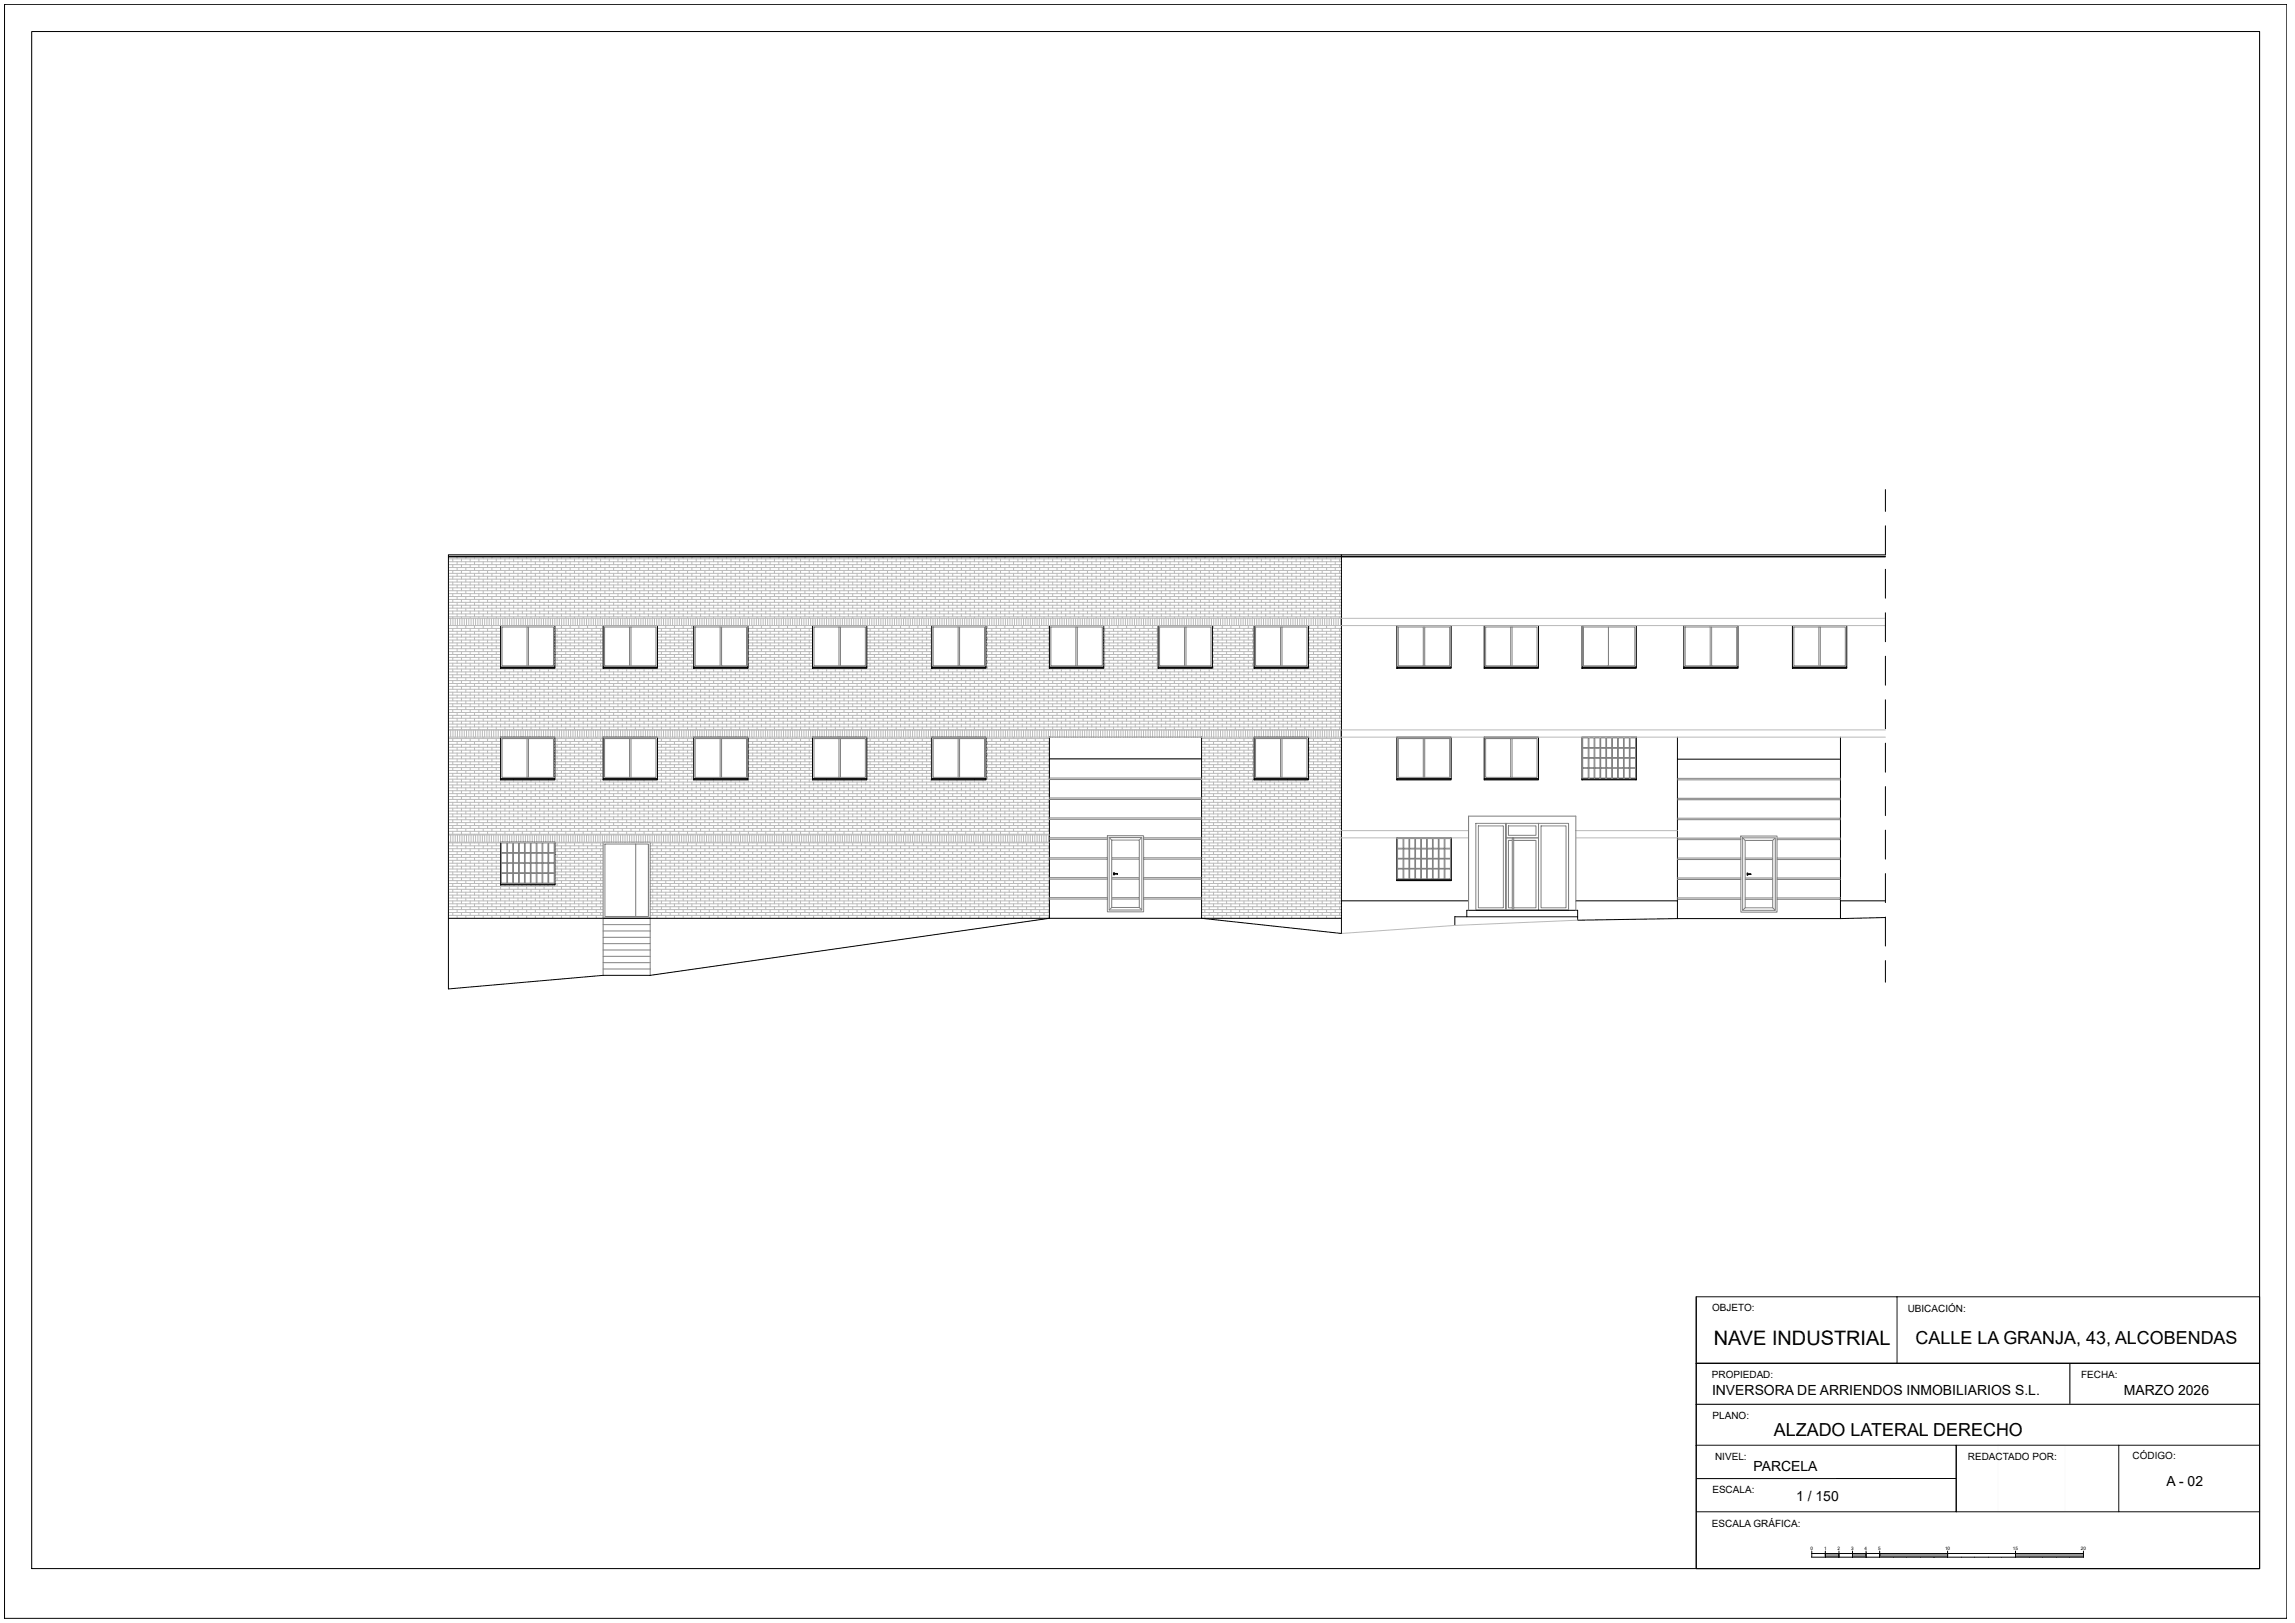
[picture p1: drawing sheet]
<svg xmlns="http://www.w3.org/2000/svg" width="420mm" height="297mm" viewBox="0 0 420 297" stroke-linecap="round" stroke-linejoin="round" font-family="sans-serif">
<defs><g id="words">
<text font-size="3.6" x="313.6" y="246.1">NAVE INDUSTRIAL</text>
<g font-size="3.3">
<text x="350.6" y="245.9">CALLE LA GRANJA, 43, ALCOBENDAS</text>
<text x="324.6" y="262.7">ALZADO LATERAL DERECHO</text>
</g>
<g font-size="2.6">
<text x="313.3" y="255.3">INVERSORA DE ARRIENDOS INMOBILIARIOS S.L.</text>
<text x="388.7" y="255.3">MARZO 2026</text>
<text x="320.9" y="269.1">PARCELA</text>
<text x="328.7" y="274.7">1 / 150</text>
<text x="396.5" y="272">A - 02</text>
</g>
<g font-size="1.8">
<text x="313.4" y="240">OBJETO:</text>
<text x="349.1" y="240.1">UBICACIÓN:</text>
<text x="313.3" y="252.2">PROPIEDAD:</text>
<text x="380.9" y="252.2">FECHA:</text>
<text x="313.4" y="259.7">PLANO:</text>
<text x="313.9" y="267.2">NIVEL:</text>
<text x="360.1" y="267.2">REDACTADO POR:</text>
<text x="390.3" y="267">CÓDIGO:</text>
<text x="313.4" y="273.3">ESCALA:</text>
<text x="313.3" y="279.5">ESCALA GRÁFICA:</text>
</g>
<g font-size=".9">
<text x="331.3" y="283.6">0</text>
<text x="333.8" y="283.6">1</text>
<text x="336.3" y="283.6">2</text>
<text x="338.7" y="283.6">3</text>
<text x="341.2" y="283.6">4</text>
<text x="343.7" y="283.6">5</text>
<text x="356" y="283.6">10</text>
<text x="368.4" y="283.6">15</text>
<text x="380.8" y="283.6">20</text>
</g>
</g></defs>
<!-- layer: Cartelas -->
<path d="M365.7 264.5h12.2v12.1h-12.2z" fill="none" stroke="#fafafa" stroke-width=".18"/>
<path d="M.8 .8h417.7v295.4h-417.7zM310.4 237.3v49.7h103.1M310.4 237.3h103.1v49.7h-103.1zM310.4 249.5h103.1M310.4 257h103.1M378.8 249.5v7.5M310.4 276.6h103.1M310.4 264.5h103.1M358 264.5v12.1M358 270.6h-47.6M331.6 283.8v1.2h2.4" fill="none" stroke="#000" stroke-width=".18"/>
<path d="M334.1 284.3h22.3v.6h-22.3z" fill="#989898"/>
<path d="M331.6 284.3h37.3M334 283.8v1.2h34.9M336.5 283.8v1.2M339 283.8v1.2M341.5 283.8v1.2M344 283.8v1.2M356.4 283.8v1.2" fill="none" stroke="#000" stroke-width=".18"/>
<path d="M368.9 284.3h12.4v.6h-12.4z" fill="#989898"/>
<path d="M5.8 5.8h407.7v281.2h-407.7zM347.2 237.3v12.2M310.4 249.5h103.1M358 264.5v12.1M387.7 264.5v12.1M368.9 283.8v1.2h12.4v-1.2M368.9 284.3h12.4" fill="none" stroke="#000" stroke-width=".18"/>
<!-- layer: Cotas -->
<path d="M110.4 168h8.6" fill="none" stroke="#005cb8" stroke-width=".18"/>
<!-- layer: Sombreados -->
<g fill="none" stroke="#bababa" stroke-width=".18">
<path d="M82.1 102.3h163.4M82.1 102.8h163.4M82.1 103.3h163.4M82.1 103.9h163.4M82.1 104.4h163.4M82.1 104.9h163.4M82.1 105.5h163.4M82.1 106h163.4M82.1 106.5h163.4M82.1 107h163.4M82.1 107.6h163.4M82.1 108.1h163.4"/>
<path d="M82.1 108.6h163.4M82.1 109.2h163.4M82.1 109.7h163.4M82.1 110.2h163.4M82.1 110.8h163.4M82.1 111.3h163.4M82.1 111.8h163.4M82.1 112.3h163.4M82.1 112.9h163.4M82.1 115h9.5M82.1 115.5h9.5M82.1 116.1h9.5"/>
<path d="M82.1 116.6h9.5M82.1 117.1h9.5M82.1 117.7h9.5M82.1 118.2h9.5M82.1 118.7h9.5M82.1 119.2h9.5M82.1 119.8h9.5M82.1 113.1h262.9M82.1 114.5h262.9M82.5 113.1v1.4M82.9 102.3v.5M82.9 103.3v.6"/>
<path d="M82.9 104.4v.5M82.9 105.5v.5M82.9 106.5v.5M82.9 107.6v.5M82.9 108.6v.6M82.9 109.7v.5M82.9 110.8v.5M82.9 111.8v.5M82.9 112.9v.2M82.9 115v.5M82.9 116.1v.5M82.9 117.1v.6"/>
<path d="M82.9 118.2v.5M82.9 119.2v.6M82.9 113.1v1.4M83.3 113.1v1.4M83.7 101.9v.4M83.7 102.8v.5M83.7 103.9v.5M83.7 104.9v.6M83.7 106v.5M83.7 107v.6M83.7 108.1v.5M83.7 109.2v.5"/>
<path d="M83.7 110.2v.6M83.7 111.3v.5M83.7 112.3v.6M83.7 114.5v.5M83.7 115.5v.6M83.7 116.6v.5M83.7 117.7v.5M83.7 118.7v.5M83.7 119.8v.5M83.7 113.1v1.4M84.1 113.1v1.4M84.5 102.3v.5"/>
<path d="M84.5 103.3v.6M84.5 104.4v.5M84.5 105.5v.5M84.5 106.5v.5M84.5 107.6v.5M84.5 108.6v.6M84.5 109.7v.5M84.5 110.8v.5M84.5 111.8v.5M84.5 112.9v.2M84.5 115v.5M84.5 116.1v.5"/>
<path d="M84.5 117.1v.6M84.5 118.2v.5M84.5 119.2v.6M84.6 113.1v1.4M85 113.1v1.4M85.2 101.9v.4M85.2 102.8v.5M85.2 103.9v.5M85.2 104.9v.6M85.2 106v.5M85.2 107v.6M85.2 108.1v.5"/>
<path d="M85.2 109.2v.5M85.2 110.2v.6M85.2 111.3v.5M85.2 112.3v.6M85.2 114.5v.5M85.2 115.5v.6M85.2 116.6v.5M85.2 117.7v.5M85.2 118.7v.5M85.2 119.8v.5M85.4 113.1v1.4M85.8 113.1v1.4"/>
<path d="M86 102.3v.5M86 103.3v.6M86 104.4v.5M86 105.5v.5M86 106.5v.5M86 107.6v.5M86 108.6v.6M86 109.7v.5M86 110.8v.5M86 111.8v.5M86 112.9v.2M86 115v.5"/>
<path d="M86 116.1v.5M86 117.1v.6M86 118.2v.5M86 119.2v.6M86.2 113.1v1.4M86.6 113.1v1.4M86.8 101.9v.4M86.8 102.8v.5M86.8 103.9v.5M86.8 104.9v.6M86.8 106v.5M86.8 107v.6"/>
<path d="M86.8 108.1v.5M86.8 109.2v.5M86.8 110.2v.6M86.8 111.3v.5M86.8 112.3v.6M86.8 114.5v.5M86.8 115.5v.6M86.8 116.6v.5M86.8 117.7v.5M86.8 118.7v.5M86.8 119.8v.5M87 113.1v1.4"/>
<path d="M87.5 113.1v1.4M87.6 102.3v.5M87.6 103.3v.6M87.6 104.4v.5M87.6 105.5v.5M87.6 106.5v.5M87.6 107.6v.5M87.6 108.6v.6M87.6 109.7v.5M87.6 110.8v.5M87.6 111.8v.5M87.6 112.9v.2"/>
<path d="M87.6 115v.5M87.6 116.1v.5M87.6 117.1v.6M87.6 118.2v.5M87.6 119.2v.6M87.9 113.1v1.4M88.3 113.1v1.4M88.4 101.9v.4M88.4 102.8v.5M88.4 103.9v.5M88.4 104.9v.6M88.4 106v.5"/>
<path d="M88.4 107v.6M88.4 108.1v.5M88.4 109.2v.5M88.4 110.2v.6M88.4 111.3v.5M88.4 112.3v.6M88.4 114.5v.5M88.4 115.5v.6M88.4 116.6v.5M88.4 117.7v.5M88.4 118.7v.5M88.4 119.8v.5"/>
<path d="M88.7 113.1v1.4M89.1 113.1v1.4M89.2 102.3v.5M89.2 103.3v.6M89.2 104.4v.5M89.2 105.5v.5M89.2 106.5v.5M89.2 107.6v.5M89.2 108.6v.6M89.2 109.7v.5M89.2 110.8v.5M89.2 111.8v.5"/>
<path d="M89.2 112.9v.2M89.2 115v.5M89.2 116.1v.5M89.2 117.1v.6M89.2 118.2v.5M89.2 119.2v.6M89.5 113.1v1.4M89.9 113.1v1.4M90 101.9v.4M90 102.8v.5M90 103.9v.5M90 104.9v.6"/>
<path d="M90 106v.5M90 107v.6M90 108.1v.5M90 109.2v.5M90 110.2v.6M90 111.3v.5M90 112.3v.6M90 114.5v.5M90 115.5v.6M90 116.6v.5M90 117.7v.5M90 118.7v.5"/>
<path d="M90 119.8v.5M90.4 113.1v1.4M90.8 113.1v1.4M90.8 102.3v.5M90.8 103.3v.6M90.8 104.4v.5M90.8 105.5v.5M90.8 106.5v.5M90.8 107.6v.5M90.8 108.6v.6M90.8 109.7v.5M90.8 110.8v.5"/>
<path d="M90.8 111.8v.5M90.8 112.9v.2M90.8 115v.5M90.8 116.1v.5M90.8 117.1v.6M90.8 118.2v.5M90.8 119.2v.6M91.2 113.1v1.4M91.6 113.1v1.4M91.6 101.9v.4M91.6 102.8v.5M91.6 103.9v.5"/>
<path d="M91.6 104.9v.6M91.6 106v.5M91.6 107v.6M91.6 108.1v.5M91.6 109.2v.5M91.6 110.2v.6M91.6 111.3v.5M91.6 112.3v.6M92 113.1v1.4M92.4 102.3v.5M92.4 103.3v.6M92.4 104.4v.5"/>
<path d="M92.4 105.5v.5M92.4 106.5v.5M92.4 107.6v.5M92.4 108.6v.6M92.4 109.7v.5M92.4 110.8v.5M92.4 111.8v.5M92.4 112.9v1.6M92.8 113.1v1.4M93.2 101.9v.4M93.2 102.8v.5M93.2 103.9v.5"/>
<path d="M93.2 104.9v.6M93.2 106v.5M93.2 107v.6M93.2 108.1v.5M93.2 109.2v.5M93.2 110.2v.6M93.2 111.3v.5M93.2 112.3v.6M93.3 113.1v1.4M93.7 113.1v1.4M94 102.3v.5M94 103.3v.6"/>
<path d="M94 104.4v.5M94 105.5v.5M94 106.5v.5M94 107.6v.5M94 108.6v.6M94 109.7v.5M94 110.8v.5M94 111.8v.5M94 112.9v.2M94.1 113.1v1.4M94.5 113.1v1.4M94.8 101.9v.4"/>
<path d="M94.8 102.8v.5M94.8 103.9v.5M94.8 104.9v.6M94.8 106v.5M94.8 107v.6M94.8 108.1v.5M94.8 109.2v.5M94.8 110.2v.6M94.8 111.3v.5M94.8 112.3v.6M94.9 113.1v1.4M95.3 113.1v1.4"/>
<path d="M95.6 102.3v.5M95.6 103.3v.6M95.6 104.4v.5M95.6 105.5v.5M95.6 106.5v.5M95.6 107.6v.5M95.6 108.6v.6M95.6 109.7v.5M95.6 110.8v.5M95.6 111.8v.5M95.6 112.9v.2M95.7 113.1v1.4"/>
<path d="M96.2 113.1v1.4M96.4 101.9v.4M96.4 102.8v.5M96.4 103.9v.5M96.4 104.9v.6M96.4 106v.5M96.4 107v.6M96.4 108.1v.5M96.4 109.2v.5M96.4 110.2v.6M96.4 111.3v.5M96.4 112.3v.6"/>
<path d="M96.6 113.1v1.4M97 113.1v1.4M97.2 102.3v.5M97.2 103.3v.6M97.2 104.4v.5M97.2 105.5v.5M97.2 106.5v.5M97.2 107.6v.5M97.2 108.6v.6M97.2 109.7v.5M97.2 110.8v.5M97.2 111.8v.5"/>
<path d="M97.2 112.9v.2M97.4 113.1v1.4M97.8 113.1v1.4M98 101.9v.4M98 102.8v.5M98 103.9v.5M98 104.9v.6M98 106v.5M98 107v.6M98 108.1v.5M98 109.2v.5M98 110.2v.6"/>
<path d="M98 111.3v.5M98 112.3v.6M98.2 113.1v1.4M98.6 113.1v1.4M98.8 102.3v.5M98.8 103.3v.6M98.8 104.4v.5M98.8 105.5v.5M98.8 106.5v.5M98.8 107.6v.5M98.8 108.6v.6M98.8 109.7v.5"/>
<path d="M98.8 110.8v.5M98.8 111.8v.5M98.8 112.9v.2M99.1 113.1v1.4M99.5 113.1v1.4M99.6 101.9v.4M99.6 102.8v.5M99.6 103.9v.5M99.6 104.9v.6M99.6 106v.5M99.6 107v.6M99.6 108.1v.5"/>
<path d="M99.6 109.2v.5M99.6 110.2v.6M99.6 111.3v.5M99.6 112.3v.6M99.9 113.1v1.4M100.3 113.1v1.4M100.4 102.3v.5M100.4 103.3v.6M100.4 104.4v.5M100.4 105.5v.5M100.4 106.5v.5M100.4 107.6v.5"/>
<path d="M100.4 108.6v.6M100.4 109.7v.5M100.4 110.8v.5M100.4 111.8v.5M100.4 112.9v.2M100.7 113.1v1.4M101.1 113.1v1.4M101.2 101.9v.4M101.2 102.8v.5M101.2 103.9v.5M101.2 104.9v.6M101.2 106v.5"/>
<path d="M101.2 107v.6M101.2 108.1v.5M101.2 109.2v.5M101.2 110.2v.6M101.2 111.3v.5M101.2 112.3v.6M101.5 113.1v1.4M101.6 115h8.8M101.6 115.5h8.8M101.6 116.1h8.8M101.6 116.6h8.8M101.6 117.1h8.8"/>
<path d="M101.6 117.7h8.8M101.6 118.2h8.8M101.6 118.7h8.8M101.6 119.2h8.8M101.6 119.8h8.8M102 102.3v.5M102 103.3v.6M102 104.4v.5M102 105.5v.5M102 106.5v.5M102 107.6v.5M102 108.6v.6"/>
<path d="M102 109.7v.5M102 110.8v.5M102 111.8v.5M102 112.9v1.6M102 115v.5M102 116.1v.5M102 117.1v.6M102 118.2v.5M102 119.2v.6M102.4 113.1v1.4M102.7 101.9v.4M102.7 102.8v.5"/>
<path d="M102.7 103.9v.5M102.7 104.9v.6M102.7 106v.5M102.7 107v.6M102.7 108.1v.5M102.7 109.2v.5M102.7 110.2v.6M102.7 111.3v.5M102.7 112.3v.6M102.7 114.5v.5M102.7 115.5v.6M102.7 116.6v.5"/>
<path d="M102.7 117.7v.5M102.7 118.7v.5M102.7 119.8v.5M102.8 113.1v1.4M103.2 113.1v1.4M103.5 102.3v.5M103.5 103.3v.6M103.5 104.4v.5M103.5 105.5v.5M103.5 106.5v.5M103.5 107.6v.5M103.5 108.6v.6"/>
<path d="M103.5 109.7v.5M103.5 110.8v.5M103.5 111.8v.5M103.5 112.9v.2M103.5 115v.5M103.5 116.1v.5M103.5 117.1v.6M103.5 118.2v.5M103.5 119.2v.6M103.6 113.1v1.4M104 113.1v1.4M104.3 101.9v.4"/>
<path d="M104.3 102.8v.5M104.3 103.9v.5M104.3 104.9v.6M104.3 106v.5M104.3 107v.6M104.3 108.1v.5M104.3 109.2v.5M104.3 110.2v.6M104.3 111.3v.5M104.3 112.3v.6M104.3 114.5v.5M104.3 115.5v.6"/>
<path d="M104.3 116.6v.5M104.3 117.7v.5M104.3 118.7v.5M104.3 119.8v.5M104.4 113.1v1.4M104.9 113.1v1.4M105.1 102.3v.5M105.1 103.3v.6M105.1 104.4v.5M105.1 105.5v.5M105.1 106.5v.5M105.1 107.6v.5"/>
<path d="M105.1 108.6v.6M105.1 109.7v.5M105.1 110.8v.5M105.1 111.8v.5M105.1 112.9v.2M105.1 115v.5M105.1 116.1v.5M105.1 117.1v.6M105.1 118.2v.5M105.1 119.2v.6M105.3 113.1v1.4M105.7 113.1v1.4"/>
<path d="M105.9 101.9v.4M105.9 102.8v.5M105.9 103.9v.5M105.9 104.9v.6M105.9 106v.5M105.9 107v.6M105.9 108.1v.5M105.9 109.2v.5M105.9 110.2v.6M105.9 111.3v.5M105.9 112.3v.6M105.9 114.5v.5"/>
<path d="M105.9 115.5v.6M105.9 116.6v.5M105.9 117.7v.5M105.9 118.7v.5M105.9 119.8v.5M106.1 113.1v1.4M106.5 113.1v1.4M106.7 102.3v.5M106.7 103.3v.6M106.7 104.4v.5M106.7 105.5v.5M106.7 106.5v.5"/>
<path d="M106.7 107.6v.5M106.7 108.6v.6M106.7 109.7v.5M106.7 110.8v.5M106.7 111.8v.5M106.7 112.9v.2M106.7 115v.5M106.7 116.1v.5M106.7 117.1v.6M106.7 118.2v.5M106.7 119.2v.6M106.9 113.1v1.4"/>
<path d="M107.3 113.1v1.4M107.5 101.9v.4M107.5 102.8v.5M107.5 103.9v.5M107.5 104.9v.6M107.5 106v.5M107.5 107v.6M107.5 108.1v.5M107.5 109.2v.5M107.5 110.2v.6M107.5 111.3v.5M107.5 112.3v.6"/>
<path d="M107.5 114.5v.5M107.5 115.5v.6M107.5 116.6v.5M107.5 117.7v.5M107.5 118.7v.5M107.5 119.8v.5M107.8 113.1v1.4M108.2 113.1v1.4M108.3 102.3v.5M108.3 103.3v.6M108.3 104.4v.5M108.3 105.5v.5"/>
<path d="M108.3 106.5v.5M108.3 107.6v.5M108.3 108.6v.6M108.3 109.7v.5M108.3 110.8v.5M108.3 111.8v.5M108.3 112.9v.2M108.3 115v.5M108.3 116.1v.5M108.3 117.1v.6M108.3 118.2v.5M108.3 119.2v.6"/>
<path d="M108.6 113.1v1.4M109 113.1v1.4M109.1 101.9v.4M109.1 102.8v.5M109.1 103.9v.5M109.1 104.9v.6M109.1 106v.5M109.1 107v.6M109.1 108.1v.5M109.1 109.2v.5M109.1 110.2v.6M109.1 111.3v.5"/>
<path d="M109.1 112.3v.6M109.1 114.5v.5M109.1 115.5v.6M109.1 116.6v.5M109.1 117.7v.5M109.1 118.7v.5M109.1 119.8v.5M109.4 113.1v1.4M109.8 113.1v1.4M109.9 102.3v.5M109.9 103.3v.6M109.9 104.4v.5"/>
<path d="M109.9 105.5v.5M109.9 106.5v.5M109.9 107.6v.5M109.9 108.6v.6M109.9 109.7v.5M109.9 110.8v.5M109.9 111.8v.5M109.9 112.9v.2M109.9 115v.5M109.9 116.1v.5M109.9 117.1v.6M109.9 118.2v.5"/>
<path d="M109.9 119.2v.6M110.2 113.1v1.4M110.7 113.1v1.4M110.7 101.9v.4M110.7 102.8v.5M110.7 103.9v.5M110.7 104.9v.6M110.7 106v.5M110.7 107v.6M110.7 108.1v.5M110.7 109.2v.5M110.7 110.2v.6"/>
<path d="M110.7 111.3v.5M110.7 112.3v.6M111.1 113.1v1.4M111.5 102.3v.5M111.5 103.3v.6M111.5 104.4v.5M111.5 105.5v.5M111.5 106.5v.5M111.5 107.6v.5M111.5 108.6v.6M111.5 109.7v.5M111.5 110.8v.5"/>
<path d="M111.5 111.8v.5M111.5 112.9v1.6M111.9 113.1v1.4M112.3 101.9v.4M112.3 102.8v.5M112.3 103.9v.5M112.3 104.9v.6M112.3 106v.5M112.3 107v.6M112.3 108.1v.5M112.3 109.2v.5M112.3 110.2v.6"/>
<path d="M112.3 111.3v.5M112.3 112.3v.6M112.3 113.1v1.4M112.7 113.1v1.4M113.1 102.3v.5M113.1 103.3v.6M113.1 104.4v.5M113.1 105.5v.5M113.1 106.5v.5M113.1 107.6v.5M113.1 108.6v.6M113.1 109.7v.5"/>
<path d="M113.1 110.8v.5M113.1 111.8v.5M113.1 112.9v.2M113.1 113.1v1.4M113.6 113.1v1.4M113.9 101.9v.4M113.9 102.8v.5M113.9 103.9v.5M113.9 104.9v.6M113.9 106v.5M113.9 107v.6M113.9 108.1v.5"/>
<path d="M113.9 109.2v.5M113.9 110.2v.6M113.9 111.3v.5M113.9 112.3v.6M114 113.1v1.4M114.4 113.1v1.4M114.7 102.3v.5M114.7 103.3v.6M114.7 104.4v.5M114.7 105.5v.5M114.7 106.5v.5M114.7 107.6v.5"/>
<path d="M114.7 108.6v.6M114.7 109.7v.5M114.7 110.8v.5M114.7 111.8v.5M114.7 112.9v.2M114.8 113.1v1.4M115.2 113.1v1.4M115.5 101.9v.4M115.5 102.8v.5M115.5 103.9v.5M115.5 104.9v.6M115.5 106v.5"/>
<path d="M115.5 107v.6M115.5 108.1v.5M115.5 109.2v.5M115.5 110.2v.6M115.5 111.3v.5M115.5 112.3v.6M115.6 113.1v1.4M116 113.1v1.4M116.3 102.3v.5M116.3 103.3v.6M116.3 104.4v.5M116.3 105.5v.5"/>
<path d="M116.3 106.5v.5M116.3 107.6v.5M116.3 108.6v.6M116.3 109.7v.5M116.3 110.8v.5M116.3 111.8v.5M116.3 112.9v.2M116.5 113.1v1.4M116.9 113.1v1.4M117.1 101.9v.4M117.1 102.8v.5M117.1 103.9v.5"/>
<path d="M117.1 104.9v.6M117.1 106v.5M117.1 107v.6M117.1 108.1v.5M117.1 109.2v.5M117.1 110.2v.6M117.1 111.3v.5M117.1 112.3v.6M117.3 113.1v1.4M117.7 113.1v1.4M117.9 102.3v.5M117.9 103.3v.6"/>
<path d="M117.9 104.4v.5M117.9 105.5v.5M117.9 106.5v.5M117.9 107.6v.5M117.9 108.6v.6M117.9 109.7v.5M117.9 110.8v.5M117.9 111.8v.5M117.9 112.9v.2M118.1 113.1v1.4M118.5 113.1v1.4M118.7 101.9v.4"/>
<path d="M118.7 102.8v.5M118.7 103.9v.5M118.7 104.9v.6M118.7 106v.5M118.7 107v.6M118.7 108.1v.5M118.7 109.2v.5M118.7 110.2v.6M118.7 111.3v.5M118.7 112.3v.6M118.9 113.1v1.4M119.4 113.1v1.4"/>
<path d="M119.5 102.3v.5M119.5 103.3v.6M119.5 104.4v.5M119.5 105.5v.5M119.5 106.5v.5M119.5 107.6v.5M119.5 108.6v.6M119.5 109.7v.5M119.5 110.8v.5M119.5 111.8v.5M119.5 112.9v.2M119.8 113.1v1.4"/>
<path d="M120.2 113.1v1.4M120.3 101.9v.4M120.3 102.8v.5M120.3 103.9v.5M120.3 104.9v.6M120.3 106v.5M120.3 107v.6M120.3 108.1v.5M120.3 109.2v.5M120.3 110.2v.6M120.3 111.3v.5M120.3 112.3v.6"/>
<path d="M120.3 115h6.6M120.3 115.5h6.6M120.3 116.1h6.6M120.3 116.6h6.6M120.3 117.1h6.6M120.3 117.7h6.6M120.3 118.2h6.6M120.3 118.7h6.6M120.3 119.2h6.6M120.3 119.8h6.6M120.6 113.1v1.4M121 113.1v1.4"/>
<path d="M121 102.3v.5M121 103.3v.6M121 104.4v.5M121 105.5v.5M121 106.5v.5M121 107.6v.5M121 108.6v.6M121 109.7v.5M121 110.8v.5M121 111.8v.5M121 112.9v.2M121 115v.5"/>
<path d="M121 116.1v.5M121 117.1v.6M121 118.2v.5M121 119.2v.6M121.4 113.1v1.4M121.8 101.9v.4M121.8 102.8v.5M121.8 103.9v.5M121.8 104.9v.6M121.8 106v.5M121.8 107v.6M121.8 108.1v.5"/>
<path d="M121.8 109.2v.5M121.8 110.2v.6M121.8 111.3v.5M121.8 112.3v.6M121.8 113.1v1.9M121.8 115.5v.6M121.8 116.6v.5M121.8 117.7v.5M121.8 118.7v.5M121.8 119.8v.5M122.3 113.1v1.4M122.6 102.3v.5"/>
<path d="M122.6 103.3v.6M122.6 104.4v.5M122.6 105.5v.5M122.6 106.5v.5M122.6 107.6v.5M122.6 108.6v.6M122.6 109.7v.5M122.6 110.8v.5M122.6 111.8v.5M122.6 112.9l.1 1.6M122.6 115v.5M122.6 116.1v.5"/>
<path d="M122.6 117.1v.6M122.6 118.2v.5M122.6 119.2v.6M123.1 113.1v1.4M123.4 101.9v.4M123.4 102.8v.5M123.4 103.9v.5M123.4 104.9v.6M123.4 106v.5M123.4 107v.6M123.4 108.1v.5M123.4 109.2v.5"/>
<path d="M123.4 110.2v.6M123.4 111.3v.5M123.4 112.3v.6M123.4 114.5v.5M123.4 115.5v.6M123.4 116.6v.5M123.4 117.7v.5M123.4 118.7v.5M123.4 119.8v.5M123.5 113.1v1.4M123.9 113.1v1.4M124.2 102.3v.5"/>
<path d="M124.2 103.3v.6M124.2 104.4v.5M124.2 105.5v.5M124.2 106.5v.5M124.2 107.6v.5M124.2 108.6v.6M124.2 109.7v.5M124.2 110.8v.5M124.2 111.8v.5M124.2 112.9v.2M124.2 115v.5M124.2 116.1v.5"/>
<path d="M124.2 117.1v.6M124.2 118.2v.5M124.2 119.2v.6M124.3 113.1v1.4M124.7 113.1v1.4M125 101.9v.4M125 102.8v.5M125 103.9v.5M125 104.9v.6M125 106v.5M125 107v.6M125 108.1v.5"/>
<path d="M125 109.2v.5M125 110.2v.6M125 111.3v.5M125 112.3v.6M125 114.5v.5M125 115.5v.6M125 116.6v.5M125 117.7v.5M125 118.7v.5M125 119.8v.5M125.2 113.1v1.4M125.6 113.1v1.4"/>
<path d="M125.8 102.3v.5M125.8 103.3v.6M125.8 104.4v.5M125.8 105.5v.5M125.8 106.5v.5M125.8 107.6v.5M125.8 108.6v.6M125.8 109.7v.5M125.8 110.8v.5M125.8 111.8v.5M125.8 112.9v.2M125.8 115v.5"/>
<path d="M125.8 116.1v.5M125.8 117.1v.6M125.8 118.2v.5M125.8 119.2v.6M126 113.1v1.4M126.4 113.1v1.4M126.6 101.9v.4M126.6 102.8v.5M126.6 103.9v.5M126.6 104.9v.6M126.6 106v.5M126.6 107v.6"/>
<path d="M126.6 108.1v.5M126.6 109.2v.5M126.6 110.2v.6M126.6 111.3v.5M126.6 112.3v.6M126.6 114.5v.5M126.6 115.5v.6M126.6 116.6v.5M126.6 117.7v.5M126.6 118.7v.5M126.6 119.8v.5M126.8 113.1v1.4"/>
<path d="M127.2 113.1v1.4M127.4 102.3v.5M127.4 103.3v.6M127.4 104.4v.5M127.4 105.5v.5M127.4 106.5v.5M127.4 107.6v.5M127.4 108.6v.6M127.4 109.7v.5M127.4 110.8v.5M127.4 111.8v.5M127.4 112.9v.2"/>
<path d="M127.6 113.1v1.4M128.1 113.1v1.4M128.2 101.9v.4M128.2 102.8v.5M128.2 103.9v.5M128.2 104.9v.6M128.2 106v.5M128.2 107v.6M128.2 108.1v.5M128.2 109.2v.5M128.2 110.2v.6M128.2 111.3v.5"/>
<path d="M128.2 112.3v.6M128.5 113.1v1.4M128.9 113.1v1.4M129 102.3v.5M129 103.3v.6M129 104.4v.5M129 105.5v.5M129 106.5v.5M129 107.6v.5M129 108.6v.6M129 109.7v.5M129 110.8v.5"/>
<path d="M129 111.8v.5M129 112.9v.2M129.3 113.1v1.4M129.7 113.1v1.4M129.8 101.9v.4M129.8 102.8v.5M129.8 103.9v.5M129.8 104.9v.6M129.8 106v.5M129.8 107v.6M129.8 108.1v.5M129.8 109.2v.5"/>
<path d="M129.8 110.2v.6M129.8 111.3v.5M129.8 112.3v.6M130.1 113.1v1.4M130.5 113.1v1.4M130.6 102.3v.5M130.6 103.3v.6M130.6 104.4v.5M130.6 105.5v.5M130.6 106.5v.5M130.6 107.6v.5M130.6 108.6v.6"/>
<path d="M130.6 109.7v.5M130.6 110.8v.5M130.6 111.8v.5M130.6 112.9v.2M131 113.1v1.4M131.4 113.1v1.4M131.4 101.9v.4M131.4 102.8v.5M131.4 103.9v.5M131.4 104.9v.6M131.4 106v.5M131.4 107v.6"/>
<path d="M131.4 108.1v.5M131.4 109.2v.5M131.4 110.2v.6M131.4 111.3v.5M131.4 112.3v.6M131.8 113.1v1.4M132.2 102.3v.5M132.2 103.3v.6M132.2 104.4v.5M132.2 105.5v.5M132.2 106.5v.5M132.2 107.6v.5"/>
<path d="M132.2 108.6v.6M132.2 109.7v.5M132.2 110.8v.5M132.2 111.8v.5M132.2 112.9v.2M132.2 113.1v1.4M132.6 113.1v1.4M133 101.9v.4M133 102.8v.5M133 103.9v.5M133 104.9v.6M133 106v.5"/>
<path d="M133 107v.6M133 108.1v.5M133 109.2v.5M133 110.2v.6M133 111.3v.5M133 112.3v.6M133 113.1v1.4M133.4 113.1v1.4M133.8 102.3v.5M133.8 103.3v.6M133.8 104.4v.5M133.8 105.5v.5"/>
<path d="M133.8 106.5v.5M133.8 107.6v.5M133.8 108.6v.6M133.8 109.7v.5M133.8 110.8v.5M133.8 111.8v.5M133.8 112.9v.2M133.9 113.1v1.4M134.3 113.1v1.4M134.6 101.9v.4M134.6 102.8v.5M134.6 103.9v.5"/>
<path d="M134.6 104.9v.6M134.6 106v.5M134.6 107v.6M134.6 108.1v.5M134.6 109.2v.5M134.6 110.2v.6M134.6 111.3v.5M134.6 112.3v.6M134.7 113.1v1.4M135.1 113.1v1.4M135.4 102.3v.5M135.4 103.3v.6"/>
<path d="M135.4 104.4v.5M135.4 105.5v.5M135.4 106.5v.5M135.4 107.6v.5M135.4 108.6v.6M135.4 109.7v.5M135.4 110.8v.5M135.4 111.8v.5M135.4 112.9v.2M135.5 113.1v1.4M135.9 113.1v1.4M136.2 101.9v.4"/>
<path d="M136.2 102.8v.5M136.2 103.9v.5M136.2 104.9v.6M136.2 106v.5M136.2 107v.6M136.2 108.1v.5M136.2 109.2v.5M136.2 110.2v.6M136.2 111.3v.5M136.2 112.3v.6M136.3 113.1v1.4M136.8 113.1v1.4"/>
<path d="M136.9 115h11.8M136.9 115.5h11.8M136.9 116.1h11.8M136.9 116.6h11.8M136.9 117.1h11.8M136.9 117.7h11.8M136.9 118.2h11.8M136.9 118.7h11.8M136.9 119.2h11.8M136.9 119.8h11.8M137 102.3v.5M137 103.3v.6"/>
<path d="M137 104.4v.5M137 105.5v.5M137 106.5v.5M137 107.6v.5M137 108.6v.6M137 109.7v.5M137 110.8v.5M137 111.8v.5M137 112.9v.2M137 115v.5M137 116.1v.5M137 117.1v.6"/>
<path d="M137 118.2v.5M137 119.2v.6M137.2 113.1v1.4M137.6 113.1v1.4M137.8 101.9v.4M137.8 102.8v.5M137.8 103.9v.5M137.8 104.9v.6M137.8 106v.5M137.8 107v.6M137.8 108.1v.5M137.8 109.2v.5"/>
<path d="M137.8 110.2v.6M137.8 111.3v.5M137.8 112.3v.6M137.8 114.5v.5M137.8 115.5v.6M137.8 116.6v.5M137.8 117.7v.5M137.8 118.7v.5M137.8 119.8v.5M138 113.1v1.4M138.4 113.1v1.4M138.5 102.3v.5"/>
<path d="M138.5 103.3v.6M138.5 104.4v.5M138.5 105.5v.5M138.5 106.5v.5M138.5 107.6v.5M138.5 108.6v.6M138.5 109.7v.5M138.5 110.8v.5M138.5 111.8v.5M138.5 112.9v.2M138.5 115v.5M138.5 116.1v.5"/>
<path d="M138.5 117.1v.6M138.5 118.2v.5M138.5 119.2v.6M138.8 113.1v1.4M139.2 113.1v1.4M139.3 101.9v.4M139.3 102.8v.5M139.3 103.9v.5M139.3 104.9v.6M139.3 106v.5M139.3 107v.6M139.3 108.1v.5"/>
<path d="M139.3 109.2v.5M139.3 110.2v.6M139.3 111.3v.5M139.3 112.3v.6M139.3 114.5v.5M139.3 115.5v.6M139.3 116.6v.5M139.3 117.7v.5M139.3 118.7v.5M139.3 119.8v.5M139.7 113.1v1.4M140.1 113.1v1.4"/>
<path d="M140.1 102.3v.5M140.1 103.3v.6M140.1 104.4v.5M140.1 105.5v.5M140.1 106.5v.5M140.1 107.6v.5M140.1 108.6v.6M140.1 109.7v.5M140.1 110.8v.5M140.1 111.8v.5M140.1 112.9v.2M140.1 115v.5"/>
<path d="M140.1 116.1v.5M140.1 117.1v.6M140.1 118.2v.5M140.1 119.2v.6M140.5 113.1v1.4M140.9 113.1v1.9M140.9 101.9v.4M140.9 102.8v.5M140.9 103.9v.5M140.9 104.9v.6M140.9 106v.5M140.9 107v.6"/>
<path d="M140.9 108.1v.5M140.9 109.2v.5M140.9 110.2v.6M140.9 111.3v.5M140.9 112.3v.6M140.9 115.5v.6M140.9 116.6v.5M140.9 117.7v.5M140.9 118.7v.5M140.9 119.8v.5M141.3 113.1v1.4M141.7 102.3v.5"/>
<path d="M141.7 103.3v.6M141.7 104.4v.5M141.7 105.5v.5M141.7 106.5v.5M141.7 107.6v.5M141.7 108.6v.6M141.7 109.7v.5M141.7 110.8v.5M141.7 111.8v.5M141.7 112.9v1.6M141.7 115v.5M141.7 116.1v.5"/>
<path d="M141.7 117.1v.6M141.7 118.2v.5M141.7 119.2v.6M142.1 113.1v1.4M142.5 101.9v.4M142.5 102.8v.5M142.5 103.9v.5M142.5 104.9v.6M142.5 106v.5M142.5 107v.6M142.5 108.1v.5M142.5 109.2v.5"/>
<path d="M142.5 110.2v.6M142.5 111.3v.5M142.5 112.3v.6M142.5 114.5v.5M142.5 115.5v.6M142.5 116.6v.5M142.5 117.7v.5M142.5 118.7v.5M142.5 119.8v.5M142.6 113.1v1.4M143 113.1v1.4M143.3 102.3v.5"/>
<path d="M143.3 103.3v.6M143.3 104.4v.5M143.3 105.5v.5M143.3 106.5v.5M143.3 107.6v.5M143.3 108.6v.6M143.3 109.7v.5M143.3 110.8v.5M143.3 111.8v.5M143.3 112.9v.2M143.3 115v.5M143.3 116.1v.5"/>
<path d="M143.3 117.1v.6M143.3 118.2v.5M143.3 119.2v.6M143.4 113.1v1.4M143.8 113.1v1.4M144.1 101.9v.4M144.1 102.8v.5M144.1 103.9v.5M144.1 104.9v.6M144.1 106v.5M144.1 107v.6M144.1 108.1v.5"/>
<path d="M144.1 109.2v.5M144.1 110.2v.6M144.1 111.3v.5M144.1 112.3v.6M144.1 114.5v.5M144.1 115.5v.6M144.1 116.6v.5M144.1 117.7v.5M144.1 118.7v.5M144.1 119.8v.5M144.2 113.1v1.4M144.6 113.1v1.4"/>
<path d="M144.9 102.3v.5M144.9 103.3v.6M144.9 104.4v.5M144.9 105.5v.5M144.9 106.5v.5M144.9 107.6v.5M144.9 108.6v.6M144.9 109.7v.5M144.9 110.8v.5M144.9 111.8v.5M144.9 112.9v.2M144.9 115v.5"/>
<path d="M144.9 116.1v.5M144.9 117.1v.6M144.9 118.2v.5M144.9 119.2v.6M145 113.1v1.4M145.5 113.1v1.4M145.7 101.9v.4M145.7 102.8v.5M145.7 103.9v.5M145.7 104.9v.6M145.7 106v.5M145.7 107v.6"/>
<path d="M145.7 108.1v.5M145.7 109.2v.5M145.7 110.2v.6M145.7 111.3v.5M145.7 112.3v.6M145.7 114.5v.5M145.7 115.5v.6M145.7 116.6v.5M145.7 117.7v.5M145.7 118.7v.5M145.7 119.8v.5M145.9 113.1v1.4"/>
<path d="M146.3 113.1v1.4M146.5 102.3v.5M146.5 103.3v.6M146.5 104.4v.5M146.5 105.5v.5M146.5 106.5v.5M146.5 107.6v.5M146.5 108.6v.6M146.5 109.7v.5M146.5 110.8v.5M146.5 111.8v.5M146.5 112.9v.2"/>
<path d="M146.5 115v.5M146.5 116.1v.5M146.5 117.1v.6M146.5 118.2v.5M146.5 119.2v.6M146.7 113.1v1.4M147.1 113.1v1.4M147.3 101.9v.4M147.3 102.8v.5M147.3 103.9v.5M147.3 104.9v.6M147.3 106v.5"/>
<path d="M147.3 107v.6M147.3 108.1v.5M147.3 109.2v.5M147.3 110.2v.6M147.3 111.3v.5M147.3 112.3v.6M147.3 114.5v.5M147.3 115.5v.6M147.3 116.6v.5M147.3 117.7v.5M147.3 118.7v.5M147.3 119.8v.5"/>
<path d="M147.5 113.1v1.4M147.9 113.1v1.4M148.1 102.3v.5M148.1 103.3v.6M148.1 104.4v.5M148.1 105.5v.5M148.1 106.5v.5M148.1 107.6v.5M148.1 108.6v.6M148.1 109.7v.5M148.1 110.8v.5M148.1 111.8v.5"/>
<path d="M148.1 112.9v.2M148.1 115v.5M148.1 116.1v.5M148.1 117.1v.6M148.1 118.2v.5M148.1 119.2v.6M148.4 113.1v1.4M148.8 113.1v1.4M148.9 101.9v.4M148.9 102.8v.5M148.9 103.9v.5M148.9 104.9v.6"/>
<path d="M148.9 106v.5M148.9 107v.6M148.9 108.1v.5M148.9 109.2v.5M148.9 110.2v.6M148.9 111.3v.5M148.9 112.3v.6M149.2 113.1v1.4M149.6 113.1v1.4M149.7 102.3v.5M149.7 103.3v.6M149.7 104.4v.5"/>
<path d="M149.7 105.5v.5M149.7 106.5v.5M149.7 107.6v.5M149.7 108.6v.6M149.7 109.7v.5M149.7 110.8v.5M149.7 111.8v.5M149.7 112.9v.2M150 113.1v1.4M150.4 113.1v1.4M150.5 101.9v.4M150.5 102.8v.5"/>
<path d="M150.5 103.9v.5M150.5 104.9v.6M150.5 106v.5M150.5 107v.6M150.5 108.1v.5M150.5 109.2v.5M150.5 110.2v.6M150.5 111.3v.5M150.5 112.3v.6M150.8 113.1v1.4M151.3 113.1v1.4M151.3 102.3v.5"/>
<path d="M151.3 103.3v.6M151.3 104.4v.5M151.3 105.5v.5M151.3 106.5v.5M151.3 107.6v.5M151.3 108.6v.6M151.3 109.7v.5M151.3 110.8v.5M151.3 111.8v.5M151.3 112.9v.2M151.7 113.1v1.4M152.1 101.9v.4"/>
<path d="M152.1 102.8v.5M152.1 103.9v.5M152.1 104.9v.6M152.1 106v.5M152.1 107v.6M152.1 108.1v.5M152.1 109.2v.5M152.1 110.2v.6M152.1 111.3v.5M152.1 112.3v.6M152.1 113.1v1.4M152.5 113.1v1.4"/>
<path d="M152.9 102.3v.5M152.9 103.3v.6M152.9 104.4v.5M152.9 105.5v.5M152.9 106.5v.5M152.9 107.6v.5M152.9 108.6v.6M152.9 109.7v.5M152.9 110.8v.5M152.9 111.8v.5M152.9 112.9v.2M152.9 113.1v1.4"/>
<path d="M153.3 113.1v1.4M153.7 101.9v.4M153.7 102.8v.5M153.7 103.9v.5M153.7 104.9v.6M153.7 106v.5M153.7 107v.6M153.7 108.1v.5M153.7 109.2v.5M153.7 110.2v.6M153.7 111.3v.5M153.7 112.3v.6"/>
<path d="M153.7 113.1v1.4M154.2 113.1v1.4M154.5 102.3v.5M154.5 103.3v.6M154.5 104.4v.5M154.5 105.5v.5M154.5 106.5v.5M154.5 107.6v.5M154.5 108.6v.6M154.5 109.7v.5M154.5 110.8v.5M154.5 111.8v.5"/>
<path d="M154.5 112.9v.2M154.6 113.1v1.4M155 113.1v1.4M155.3 101.9v.4M155.3 102.8v.5M155.3 103.9v.5M155.3 104.9v.6M155.3 106v.5M155.3 107v.6M155.3 108.1v.5M155.3 109.2v.5M155.3 110.2v.6"/>
<path d="M155.3 111.3v.5M155.3 112.3v.6M155.4 113.1v1.4M155.8 113.1v1.4M156.1 102.3v.5M156.1 103.3v.6M156.1 104.4v.5M156.1 105.5v.5M156.1 106.5v.5M156.1 107.6v.5M156.1 108.6v.6M156.1 109.7v.5"/>
<path d="M156.1 110.8v.5M156.1 111.8v.5M156.1 112.9v.2M156.2 113.1v1.4M156.6 113.1v1.4M156.8 101.9v.4M156.8 102.8v.5M156.8 103.9v.5M156.8 104.9v.6M156.8 106v.5M156.8 107v.6M156.8 108.1v.5"/>
<path d="M156.8 109.2v.5M156.8 110.2v.6M156.8 111.3v.5M156.8 112.3v.6M157.1 113.1v1.4M157.5 113.1v1.4M157.6 102.3v.5M157.6 103.3v.6M157.6 104.4v.5M157.6 105.5v.5M157.6 106.5v.5M157.6 107.6v.5"/>
<path d="M157.6 108.6v.6M157.6 109.7v.5M157.6 110.8v.5M157.6 111.8v.5M157.6 112.9v.2M157.9 113.1v1.4M158.3 113.1v1.4M158.4 101.9v.4M158.4 102.8v.5M158.4 103.9v.5M158.4 104.9v.6M158.4 106v.5"/>
<path d="M158.4 107v.6M158.4 108.1v.5M158.4 109.2v.5M158.4 110.2v.6M158.4 111.3v.5M158.4 112.3v.6M158.6 115h11.9M158.6 115.5h11.9M158.6 116.1h11.9M158.6 116.6h11.9M158.6 117.1h11.9M158.6 117.7h11.9"/>
<path d="M158.6 118.2h11.9M158.6 118.7h11.9M158.6 119.2h11.9M158.6 119.8h11.9M158.7 113.1v1.4M159.1 113.1v1.4M159.2 102.3v.5M159.2 103.3v.6M159.2 104.4v.5M159.2 105.5v.5M159.2 106.5v.5M159.2 107.6v.5"/>
<path d="M159.2 108.6v.6M159.2 109.7v.5M159.2 110.8v.5M159.2 111.8v.5M159.2 112.9v.2M159.2 115v.5M159.2 116.1v.5M159.2 117.1v.6M159.2 118.2v.5M159.2 119.2v.6M159.5 113.1v1.4M160 113.1v1.4"/>
<path d="M160 101.9v.4M160 102.8v.5M160 103.9v.5M160 104.9v.6M160 106v.5M160 107v.6M160 108.1v.5M160 109.2v.5M160 110.2v.6M160 111.3v.5M160 112.3v.6M160 114.5v.5"/>
<path d="M160 115.5v.6M160 116.6v.5M160 117.7v.5M160 118.7v.5M160 119.8v.5M160.4 113.1v1.4M160.8 113.1v1.4M160.8 102.3v.5M160.8 103.3v.6M160.8 104.4v.5M160.8 105.5v.5M160.8 106.5v.5"/>
<path d="M160.8 107.6v.5M160.8 108.6v.6M160.8 109.7v.5M160.8 110.8v.5M160.8 111.8v.5M160.8 112.9v.2M160.8 115v.5M160.8 116.1v.5M160.8 117.1v.6M160.8 118.2v.5M160.8 119.2v.6M161.2 113.1v1.4"/>
<path d="M161.6 101.9v.4M161.6 102.8v.5M161.6 103.9v.5M161.6 104.9v.6M161.6 106v.5M161.6 107v.6M161.6 108.1v.5M161.6 109.2v.5M161.6 110.2v.6M161.6 111.3v.5M161.6 112.3v.6M161.6 113.1v1.9"/>
<path d="M161.6 115.5v.6M161.6 116.6v.5M161.6 117.7v.5M161.6 118.7v.5M161.6 119.8v.5M162 113.1v1.4M162.4 102.3v.5M162.4 103.3v.6M162.4 104.4v.5M162.4 105.5v.5M162.4 106.5v.5M162.4 107.6v.5"/>
<path d="M162.4 108.6v.6M162.4 109.7v.5M162.4 110.8v.5M162.4 111.8v.5M162.4 112.9v.2M162.4 115v.5M162.4 116.1v.5M162.4 117.1v.6M162.4 118.2v.5M162.4 119.2v.6M162.4 113.1v1.4M162.9 113.1v1.4"/>
<path d="M163.2 101.9v.4M163.2 102.8v.5M163.2 103.9v.5M163.2 104.9v.6M163.2 106v.5M163.2 107v.6M163.2 108.1v.5M163.2 109.2v.5M163.2 110.2v.6M163.2 111.3v.5M163.2 112.3v.6M163.2 114.5v.5"/>
<path d="M163.2 115.5v.6M163.2 116.6v.5M163.2 117.7v.5M163.2 118.7v.5M163.2 119.8v.5M163.3 113.1v1.4M163.7 113.1v1.4M164 102.3v.5M164 103.3v.6M164 104.4v.5M164 105.5v.5M164 106.5v.5"/>
<path d="M164 107.6v.5M164 108.6v.6M164 109.7v.5M164 110.8v.5M164 111.8v.5M164 112.9v.2M164 115v.5M164 116.1v.5M164 117.1v.6M164 118.2v.5M164 119.2v.6M164.1 113.1v1.4"/>
<path d="M164.5 113.1v1.4M164.8 101.9v.4M164.8 102.8v.5M164.8 103.9v.5M164.8 104.9v.6M164.8 106v.5M164.8 107v.6M164.8 108.1v.5M164.8 109.2v.5M164.8 110.2v.6M164.8 111.3v.5M164.8 112.3v.6"/>
<path d="M164.8 114.5v.5M164.8 115.5v.6M164.8 116.6v.5M164.8 117.7v.5M164.8 118.7v.5M164.8 119.8v.5M164.9 113.1v1.4M165.3 113.1v1.4M165.6 102.3v.5M165.6 103.3v.6M165.6 104.4v.5M165.6 105.5v.5"/>
<path d="M165.6 106.5v.5M165.6 107.6v.5M165.6 108.6v.6M165.6 109.7v.5M165.6 110.8v.5M165.6 111.8v.5M165.6 112.9v.2M165.6 115v.5M165.6 116.1v.5M165.6 117.1v.6M165.6 118.2v.5M165.6 119.2v.6"/>
<path d="M165.8 113.1v1.4M166.2 113.1v1.4M166.4 101.9v.4M166.4 102.8v.5M166.4 103.9v.5M166.4 104.9v.6M166.4 106v.5M166.4 107v.6M166.4 108.1v.5M166.4 109.2v.5M166.4 110.2v.6M166.4 111.3v.5"/>
<path d="M166.4 112.3v.6M166.4 114.5v.5M166.4 115.5v.6M166.4 116.6v.5M166.4 117.7v.5M166.4 118.7v.5M166.4 119.8v.5M166.6 113.1v1.4M167 113.1v1.4M167.2 102.3v.5M167.2 103.3v.6M167.2 104.4v.5"/>
<path d="M167.2 105.5v.5M167.2 106.5v.5M167.2 107.6v.5M167.2 108.6v.6M167.2 109.7v.5M167.2 110.8v.5M167.2 111.8v.5M167.2 112.9v.2M167.2 115v.5M167.2 116.1v.5M167.2 117.1v.6M167.2 118.2v.5"/>
<path d="M167.2 119.2v.6M167.4 113.1v1.4M167.8 113.1v1.4M168 101.9v.4M168 102.8v.5M168 103.9v.5M168 104.9v.6M168 106v.5M168 107v.6M168 108.1v.5M168 109.2v.5M168 110.2v.6"/>
<path d="M168 111.3v.5M168 112.3v.6M168 114.5v.5M168 115.5v.6M168 116.6v.5M168 117.7v.5M168 118.7v.5M168 119.8v.5M168.3 113.1v1.4M168.7 113.1v1.4M168.8 102.3v.5M168.8 103.3v.6"/>
<path d="M168.8 104.4v.5M168.8 105.5v.5M168.8 106.5v.5M168.8 107.6v.5M168.8 108.6v.6M168.8 109.7v.5M168.8 110.8v.5M168.8 111.8v.5M168.8 112.9v.2M168.8 115v.5M168.8 116.1v.5M168.8 117.1v.6"/>
<path d="M168.8 118.2v.5M168.8 119.2v.6M169.1 113.1v1.4M169.5 113.1v1.4M169.6 101.9v.4M169.6 102.8v.5M169.6 103.9v.5M169.6 104.9v.6M169.6 106v.5M169.6 107v.6M169.6 108.1v.5M169.6 109.2v.5"/>
<path d="M169.6 110.2v.6M169.6 111.3v.5M169.6 112.3v.6M169.6 114.5v.5M169.6 115.5v.6M169.6 116.6v.5M169.6 117.7v.5M169.6 118.7v.5M169.6 119.8v.5M169.9 113.1v1.4M170.3 113.1v1.4M170.4 102.3v.5"/>
<path d="M170.4 103.3v.6M170.4 104.4v.5M170.4 105.5v.5M170.4 106.5v.5M170.4 107.6v.5M170.4 108.6v.6M170.4 109.7v.5M170.4 110.8v.5M170.4 111.8v.5M170.4 112.9v.2M170.4 115v.5M170.4 116.1v.5"/>
<path d="M170.4 117.1v.6M170.4 118.2v.5M170.4 119.2v.6M170.7 113.1v1.4M171.2 113.1v1.4M171.2 101.9v.4M171.2 102.8v.5M171.2 103.9v.5M171.2 104.9v.6M171.2 106v.5M171.2 107v.6M171.2 108.1v.5"/>
<path d="M171.2 109.2v.5M171.2 110.2v.6M171.2 111.3v.5M171.2 112.3v.6M171.6 113.1v1.4M172 102.3v.5M172 103.3v.6M172 104.4v.5M172 105.5v.5M172 106.5v.5M172 107.6v.5M172 108.6v.6"/>
<path d="M172 109.7v.5M172 110.8v.5M172 111.8v.5M172 112.9v1.6M172.4 113.1v1.4M172.8 101.9v.4M172.8 102.8v.5M172.8 103.9v.5M172.8 104.9v.6M172.8 106v.5M172.8 107v.6M172.8 108.1v.5"/>
<path d="M172.8 109.2v.5M172.8 110.2v.6M172.8 111.3v.5M172.8 112.3v.6M172.8 113.1v1.4M173.2 113.1v1.4M173.6 102.3v.5M173.6 103.3v.6M173.6 104.4v.5M173.6 105.5v.5M173.6 106.5v.5M173.6 107.6v.5"/>
<path d="M173.6 108.6v.6M173.6 109.7v.5M173.6 110.8v.5M173.6 111.8v.5M173.6 112.9v.2M173.6 113.1v1.4M174.1 113.1v1.4M174.3 101.9v.4M174.3 102.8v.5M174.3 103.9v.5M174.3 104.9v.6M174.3 106v.5"/>
<path d="M174.3 107v.6M174.3 108.1v.5M174.3 109.2v.5M174.3 110.2v.6M174.3 111.3v.5M174.3 112.3v.6M174.5 113.1v1.4M174.9 113.1v1.4M175.1 102.3v.5M175.1 103.3v.6M175.1 104.4v.5M175.1 105.5v.5"/>
<path d="M175.1 106.5v.5M175.1 107.6v.5M175.1 108.6v.6M175.1 109.7v.5M175.1 110.8v.5M175.1 111.8v.5M175.1 112.9v.2M175.3 113.1v1.4M175.7 113.1v1.4M175.9 101.9v.4M175.9 102.8v.5M175.9 103.9v.5"/>
<path d="M175.9 104.9v.6M175.9 106v.5M175.9 107v.6M175.9 108.1v.5M175.9 109.2v.5M175.9 110.2v.6M175.9 111.3v.5M175.9 112.3v.6M176.1 113.1v1.4M176.5 113.1v1.4M176.7 102.3v.5M176.7 103.3v.6"/>
<path d="M176.7 104.4v.5M176.7 105.5v.5M176.7 106.5v.5M176.7 107.6v.5M176.7 108.6v.6M176.7 109.7v.5M176.7 110.8v.5M176.7 111.8v.5M176.7 112.9v.2M177 113.1v1.4M177.4 113.1v1.4M177.5 101.9v.4"/>
<path d="M177.5 102.8v.5M177.5 103.9v.5M177.5 104.9v.6M177.5 106v.5M177.5 107v.6M177.5 108.1v.5M177.5 109.2v.5M177.5 110.2v.6M177.5 111.3v.5M177.5 112.3v.6M177.8 113.1v1.4M178.2 113.1v1.4"/>
<path d="M178.3 102.3v.5M178.3 103.3v.6M178.3 104.4v.5M178.3 105.5v.5M178.3 106.5v.5M178.3 107.6v.5M178.3 108.6v.6M178.3 109.7v.5M178.3 110.8v.5M178.3 111.8v.5M178.3 112.9v.2M178.6 113.1v1.4"/>
<path d="M179 113.1v1.4M179.1 101.9v.4M179.1 102.8v.5M179.1 103.9v.5M179.1 104.9v.6M179.1 106v.5M179.1 107v.6M179.1 108.1v.5M179.1 109.2v.5M179.1 110.2v.6M179.1 111.3v.5M179.1 112.3v.6"/>
<path d="M179.4 113.1v1.4M179.9 113.1v1.4M179.9 102.3v.5M179.9 103.3v.6M179.9 104.4v.5M179.9 105.5v.5M179.9 106.5v.5M179.9 107.6v.5M179.9 108.6v.6M179.9 109.7v.5M179.9 110.8v.5M179.9 111.8v.5"/>
<path d="M179.9 112.9v.2M180.3 113.1v1.4M180.4 115h11.7M180.4 115.5h11.7M180.4 116.1h11.7M180.4 116.6h11.7M180.4 117.1h11.7M180.4 117.7h11.7M180.4 118.2h11.7M180.4 118.7h11.7M180.4 119.2h11.7M180.4 119.8h11.7"/>
<path d="M180.7 113.1v1.4M180.7 101.9v.4M180.7 102.8v.5M180.7 103.9v.5M180.7 104.9v.6M180.7 106v.5M180.7 107v.6M180.7 108.1v.5M180.7 109.2v.5M180.7 110.2v.6M180.7 111.3v.5M180.7 112.3v.6"/>
<path d="M180.7 114.5v.5M180.7 115.5v.6M180.7 116.6v.5M180.7 117.7v.5M180.7 118.7v.5M180.7 119.8v.5M181.1 113.1v1.4M181.5 102.3v.5M181.5 103.3v.6M181.5 104.4v.5M181.5 105.5v.5M181.5 106.5v.5"/>
<path d="M181.5 107.6v.5M181.5 108.6v.6M181.5 109.7v.5M181.5 110.8v.5M181.5 111.8v.5M181.5 112.9v1.6M181.5 115v.5M181.5 116.1v.5M181.5 117.1v.6M181.5 118.2v.5M181.5 119.2v.6M181.9 113.1v1.4"/>
<path d="M182.3 101.9v.4M182.3 102.8v.5M182.3 103.9v.5M182.3 104.9v.6M182.3 106v.5M182.3 107v.6M182.3 108.1v.5M182.3 109.2v.5M182.3 110.2v.6M182.3 111.3v.5M182.3 112.3v.6M182.3 115.5v.6"/>
<path d="M182.3 116.6v.5M182.3 117.7v.5M182.3 118.7v.5M182.3 119.8v.5M182.3 113.1v1.9M182.8 113.1v1.4M183.1 102.3v.5M183.1 103.3v.6M183.1 104.4v.5M183.1 105.5v.5M183.1 106.5v.5M183.1 107.6v.5"/>
<path d="M183.1 108.6v.6M183.1 109.7v.5M183.1 110.8v.5M183.1 111.8v.5M183.1 112.9v.2M183.1 115v.5M183.1 116.1v.5M183.1 117.1v.6M183.1 118.2v.5M183.1 119.2v.6M183.2 113.1v1.4M183.6 113.1v1.4"/>
<path d="M183.9 101.9v.4M183.9 102.8v.5M183.9 103.9v.5M183.9 104.9v.6M183.9 106v.5M183.9 107v.6M183.9 108.1v.5M183.9 109.2v.5M183.9 110.2v.6M183.9 111.3v.5M183.9 112.3v.6M183.9 114.5v.5"/>
<path d="M183.9 115.5v.6M183.9 116.6v.5M183.9 117.7v.5M183.9 118.7v.5M183.9 119.8v.5M184 113.1v1.4M184.4 113.1v1.4M184.7 102.3v.5M184.7 103.3v.6M184.7 104.4v.5M184.7 105.5v.5M184.7 106.5v.5"/>
<path d="M184.7 107.6v.5M184.7 108.6v.6M184.7 109.7v.5M184.7 110.8v.5M184.7 111.8v.5M184.7 112.9v.2M184.7 115v.5M184.7 116.1v.5M184.7 117.1v.6M184.7 118.2v.5M184.7 119.2v.6M184.8 113.1v1.4"/>
<path d="M185.2 113.1v1.4M185.5 101.9v.4M185.5 102.8v.5M185.5 103.9v.5M185.5 104.9v.6M185.5 106v.5M185.5 107v.6M185.5 108.1v.5M185.5 109.2v.5M185.5 110.2v.6M185.5 111.3v.5M185.5 112.3v.6"/>
<path d="M185.5 114.5v.5M185.5 115.5v.6M185.5 116.6v.5M185.5 117.7v.5M185.5 118.7v.5M185.5 119.8v.5M185.7 113.1v1.4M186.1 113.1v1.4M186.3 102.3v.5M186.3 103.3v.6M186.3 104.4v.5M186.3 105.5v.5"/>
<path d="M186.3 106.5v.5M186.3 107.6v.5M186.3 108.6v.6M186.3 109.7v.5M186.3 110.8v.5M186.3 111.8v.5M186.3 112.9v.2M186.3 115v.5M186.3 116.1v.5M186.3 117.1v.6M186.3 118.2v.5M186.3 119.2v.6"/>
<path d="M186.5 113.1v1.4M186.9 113.1v1.4M187.1 101.9v.4M187.1 102.8v.5M187.1 103.9v.5M187.1 104.9v.6M187.1 106v.5M187.1 107v.6M187.1 108.1v.5M187.1 109.2v.5M187.1 110.2v.6M187.1 111.3v.5"/>
<path d="M187.1 112.3v.6M187.1 114.5v.5M187.1 115.5v.6M187.1 116.6v.5M187.1 117.7v.5M187.1 118.7v.5M187.1 119.8v.5M187.3 113.1v1.4M187.7 113.1v1.4M187.9 102.3v.5M187.9 103.3v.6M187.9 104.4v.5"/>
<path d="M187.9 105.5v.5M187.9 106.5v.5M187.9 107.6v.5M187.9 108.6v.6M187.9 109.7v.5M187.9 110.8v.5M187.9 111.8v.5M187.9 112.9v.2M187.9 115v.5M187.9 116.1v.5M187.9 117.1v.6M187.9 118.2v.5"/>
<path d="M187.9 119.2v.6M188.1 113.1v1.4M188.6 113.1v1.4M188.7 101.9v.4M188.7 102.8v.5M188.7 103.9v.5M188.7 104.9v.6M188.7 106v.5M188.7 107v.6M188.7 108.1v.5M188.7 109.2v.5M188.7 110.2v.6"/>
<path d="M188.7 111.3v.5M188.7 112.3v.6M188.7 114.5v.5M188.7 115.5v.6M188.7 116.6v.5M188.7 117.7v.5M188.7 118.7v.5M188.7 119.8v.5M189 113.1v1.4M189.4 113.1v1.4M189.5 102.3v.5M189.5 103.3v.6"/>
<path d="M189.5 104.4v.5M189.5 105.5v.5M189.5 106.5v.5M189.5 107.6v.5M189.5 108.6v.6M189.5 109.7v.5M189.5 110.8v.5M189.5 111.8v.5M189.5 112.9v.2M189.5 115v.5M189.5 116.1v.5M189.5 117.1v.6"/>
<path d="M189.5 118.2v.5M189.5 119.2v.6M189.8 113.1v1.4M190.2 113.1v1.4M190.3 101.9v.4M190.3 102.8v.5M190.3 103.9v.5M190.3 104.9v.6M190.3 106v.5M190.3 107v.6M190.3 108.1v.5M190.3 109.2v.5"/>
<path d="M190.3 110.2v.6M190.3 111.3v.5M190.3 112.3v.6M190.3 114.5v.5M190.3 115.5v.6M190.3 116.6v.5M190.3 117.7v.5M190.3 118.7v.5M190.3 119.8v.5M190.6 113.1v1.4M191.1 102.3v.5M191.1 103.3v.6"/>
<path d="M191.1 104.4v.5M191.1 105.5v.5M191.1 106.5v.5M191.1 107.6v.5M191.1 108.6v.6M191.1 109.7v.5M191.1 110.8v.5M191.1 111.8v.5M191.1 112.9l-.1 1.6M191.1 115v.5M191.1 116.1v.5M191.1 117.1v.6"/>
<path d="M191.1 118.2v.5M191.1 119.2v.6M191.5 113.1v1.4M191.9 101.9v.4M191.9 102.8v.5M191.9 103.9v.5M191.9 104.9v.6M191.9 106v.5M191.9 107v.6M191.9 108.1v.5M191.9 109.2v.5M191.9 110.2v.6"/>
<path d="M191.9 111.3v.5M191.9 112.3v.6M191.9 114.5v.5M191.9 115.5v.6M191.9 116.6v.5M191.9 117.7v.5M191.9 118.7v.5M191.9 119.8v.5M191.9 113.1v1.4M192.3 113.1v1.4M192.6 102.3v.5M192.6 103.3v.6"/>
<path d="M192.6 104.4v.5M192.6 105.5v.5M192.6 106.5v.5M192.6 107.6v.5M192.6 108.6v.6M192.6 109.7v.5M192.6 110.8v.5M192.6 111.8v.5M192.6 112.9v.2M192.7 113.1v1.4M193.1 113.1v1.4M193.4 101.9v.4"/>
<path d="M193.4 102.8v.5M193.4 103.9v.5M193.4 104.9v.6M193.4 106v.5M193.4 107v.6M193.4 108.1v.5M193.4 109.2v.5M193.4 110.2v.6M193.4 111.3v.5M193.4 112.3v.6M193.5 113.1v1.4M193.9 113.1v1.4"/>
<path d="M194.2 102.3v.5M194.2 103.3v.6M194.2 104.4v.5M194.2 105.5v.5M194.2 106.5v.5M194.2 107.6v.5M194.2 108.6v.6M194.2 109.7v.5M194.2 110.8v.5M194.2 111.8v.5M194.2 112.9v.2M194.4 113.1v1.4"/>
<path d="M194.8 113.1v1.4M195 101.9v.4M195 102.8v.5M195 103.9v.5M195 104.9v.6M195 106v.5M195 107v.6M195 108.1v.5M195 109.2v.5M195 110.2v.6M195 111.3v.5M195 112.3v.6"/>
<path d="M195.2 113.1v1.4M195.6 113.1v1.4M195.8 102.3v.5M195.8 103.3v.6M195.8 104.4v.5M195.8 105.5v.5M195.8 106.5v.5M195.8 107.6v.5M195.8 108.6v.6M195.8 109.7v.5M195.8 110.8v.5M195.8 111.8v.5"/>
<path d="M195.8 112.9v.2M196 113.1v1.4M196.4 113.1v1.4M196.6 101.9v.4M196.6 102.8v.5M196.6 103.9v.5M196.6 104.9v.6M196.6 106v.5M196.6 107v.6M196.6 108.1v.5M196.6 109.2v.5M196.6 110.2v.6"/>
<path d="M196.6 111.3v.5M196.6 112.3v.6M196.8 113.1v1.4M197.3 113.1v1.4M197.4 102.3v.5M197.4 103.3v.6M197.4 104.4v.5M197.4 105.5v.5M197.4 106.5v.5M197.4 107.6v.5M197.4 108.6v.6M197.4 109.7v.5"/>
<path d="M197.4 110.8v.5M197.4 111.8v.5M197.4 112.9v.2M197.7 113.1v1.4M198.1 113.1v1.4M198.2 101.9v.4M198.2 102.8v.5M198.2 103.9v.5M198.2 104.9v.6M198.2 106v.5M198.2 107v.6M198.2 108.1v.5"/>
<path d="M198.2 109.2v.5M198.2 110.2v.6M198.2 111.3v.5M198.2 112.3v.6M198.5 113.1v1.4M198.9 113.1v1.4M199 102.3v.5M199 103.3v.6M199 104.4v.5M199 105.5v.5M199 106.5v.5M199 107.6v.5"/>
<path d="M199 108.6v.6M199 109.7v.5M199 110.8v.5M199 111.8v.5M199 112.9v.2M199.3 113.1v1.4M199.7 113.1v1.4M199.8 101.9v.4M199.8 102.8v.5M199.8 103.9v.5M199.8 104.9v.6M199.8 106v.5"/>
<path d="M199.8 107v.6M199.8 108.1v.5M199.8 109.2v.5M199.8 110.2v.6M199.8 111.3v.5M199.8 112.3v.6M200.2 113.1v1.4M200.6 113.1v1.4M200.6 102.3v.5M200.6 103.3v.6M200.6 104.4v.5M200.6 105.5v.5"/>
<path d="M200.6 106.5v.5M200.6 107.6v.5M200.6 108.6v.6M200.6 109.7v.5M200.6 110.8v.5M200.6 111.8v.5M200.6 112.9v.2M201 113.1v1.4M201.4 101.9v.4M201.4 102.8v.5M201.4 103.9v.5M201.4 104.9v.6"/>
<path d="M201.4 106v.5M201.4 107v.6M201.4 108.1v.5M201.4 109.2v.5M201.4 110.2v.6M201.4 111.3v.5M201.4 112.3v.6M201.4 113.1v1.4M201.8 113.1v1.4M202 115h9.9M202 115.5h9.9M202 116.1h9.9"/>
<path d="M202 116.6h9.9M202 117.1h9.9M202 117.7h9.9M202 118.2h9.9M202 118.7h9.9M202 119.2h9.9M202 119.8h9.9M202.2 102.3v.5M202.2 103.3v.6M202.2 104.4v.5M202.2 105.5v.5M202.2 106.5v.5"/>
<path d="M202.2 107.6v.5M202.2 108.6v.6M202.2 109.7v.5M202.2 110.8v.5M202.2 111.8v.5M202.2 112.9v.2M202.2 115v.5M202.2 116.1v.5M202.2 117.1v.6M202.2 118.2v.5M202.2 119.2v.6M202.2 113.1v1.4"/>
<path d="M202.6 113.1v1.4M203 101.9v.4M203 102.8v.5M203 103.9v.5M203 104.9v.6M203 106v.5M203 107v.6M203 108.1v.5M203 109.2v.5M203 110.2v.6M203 111.3v.5M203 112.3v.6"/>
<path d="M203 114.5v.5M203 115.5v.6M203 116.6v.5M203 117.7v.5M203 118.7v.5M203 119.8v.5M203.1 113.1v1.4M203.5 113.1v1.4M203.8 102.3v.5M203.8 103.3v.6M203.8 104.4v.5M203.8 105.5v.5"/>
<path d="M203.8 106.5v.5M203.8 107.6v.5M203.8 108.6v.6M203.8 109.7v.5M203.8 110.8v.5M203.8 111.8v.5M203.8 112.9v.2M203.8 115v.5M203.8 116.1v.5M203.8 117.1v.6M203.8 118.2v.5M203.8 119.2v.6"/>
<path d="M203.9 113.1v1.4M204.3 113.1v1.4M204.6 101.9v.4M204.6 102.8v.5M204.6 103.9v.5M204.6 104.9v.6M204.6 106v.5M204.6 107v.6M204.6 108.1v.5M204.6 109.2v.5M204.6 110.2v.6M204.6 111.3v.5"/>
<path d="M204.6 112.3v.6M204.6 114.5v.5M204.6 115.5v.6M204.6 116.6v.5M204.6 117.7v.5M204.6 118.7v.5M204.6 119.8v.5M204.7 113.1v1.4M205.1 113.1v1.4M205.4 102.3v.5M205.4 103.3v.6M205.4 104.4v.5"/>
<path d="M205.4 105.5v.5M205.4 106.5v.5M205.4 107.6v.5M205.4 108.6v.6M205.4 109.7v.5M205.4 110.8v.5M205.4 111.8v.5M205.4 112.9v.2M205.4 115v.5M205.4 116.1v.5M205.4 117.1v.6M205.4 118.2v.5"/>
<path d="M205.4 119.2v.6M205.5 113.1v1.4M206 113.1v1.4M206.2 101.9v.4M206.2 102.8v.5M206.2 103.9v.5M206.2 104.9v.6M206.2 106v.5M206.2 107v.6M206.2 108.1v.5M206.2 109.2v.5M206.2 110.2v.6"/>
<path d="M206.2 111.3v.5M206.2 112.3v.6M206.2 114.5v.5M206.2 115.5v.6M206.2 116.6v.5M206.2 117.7v.5M206.2 118.7v.5M206.2 119.8v.5M206.4 113.1v1.4M206.8 113.1v1.4M207 102.3v.5M207 103.3v.6"/>
<path d="M207 104.4v.5M207 105.5v.5M207 106.5v.5M207 107.6v.5M207 108.6v.6M207 109.7v.5M207 110.8v.5M207 111.8v.5M207 112.9v.2M207 115v.5M207 116.1v.5M207 117.1v.6"/>
<path d="M207 118.2v.5M207 119.2v.6M207.2 113.1v1.4M207.6 113.1v1.4M207.8 101.9v.4M207.8 102.8v.5M207.8 103.9v.5M207.8 104.9v.6M207.8 106v.5M207.8 107v.6M207.8 108.1v.5M207.8 109.2v.5"/>
<path d="M207.8 110.2v.6M207.8 111.3v.5M207.8 112.3v.6M207.8 114.5v.5M207.8 115.5v.6M207.8 116.6v.5M207.8 117.7v.5M207.8 118.7v.5M207.8 119.8v.5M208 113.1v1.4M208.4 113.1v1.4M208.6 102.3v.5"/>
<path d="M208.6 103.3v.6M208.6 104.4v.5M208.6 105.5v.5M208.6 106.5v.5M208.6 107.6v.5M208.6 108.6v.6M208.6 109.7v.5M208.6 110.8v.5M208.6 111.8v.5M208.6 112.9v.2M208.6 115v.5M208.6 116.1v.5"/>
<path d="M208.6 117.1v.6M208.6 118.2v.5M208.6 119.2v.6M208.9 113.1v1.4M209.3 113.1v1.4M209.4 101.9v.4M209.4 102.8v.5M209.4 103.9v.5M209.4 104.9v.6M209.4 106v.5M209.4 107v.6M209.4 108.1v.5"/>
<path d="M209.4 109.2v.5M209.4 110.2v.6M209.4 111.3v.5M209.4 112.3v.6M209.4 114.5v.5M209.4 115.5v.6M209.4 116.6v.5M209.4 117.7v.5M209.4 118.7v.5M209.4 119.8v.5M209.7 113.1v1.4M210.1 113.1v1.4"/>
<path d="M210.1 102.3v.5M210.1 103.3v.6M210.1 104.4v.5M210.1 105.5v.5M210.1 106.5v.5M210.1 107.6v.5M210.1 108.6v.6M210.1 109.7v.5M210.1 110.8v.5M210.1 111.8v.5M210.1 112.9v.2M210.1 115v.5"/>
<path d="M210.1 116.1v.5M210.1 117.1v.6M210.1 118.2v.5M210.1 119.2v.6M210.5 113.1v1.4M210.9 113.1v1.4M210.9 101.9v.4M210.9 102.8v.5M210.9 103.9v.5M210.9 104.9v.6M210.9 106v.5M210.9 107v.6"/>
<path d="M210.9 108.1v.5M210.9 109.2v.5M210.9 110.2v.6M210.9 111.3v.5M210.9 112.3v.6M210.9 114.5v.5M210.9 115.5v.6M210.9 116.6v.5M210.9 117.7v.5M210.9 118.7v.5M210.9 119.8v.5M211.3 113.1v1.4"/>
<path d="M211.7 102.3v.5M211.7 103.3v.6M211.7 104.4v.5M211.7 105.5v.5M211.7 106.5v.5M211.7 107.6v.5M211.7 108.6v.6M211.7 109.7v.5M211.7 110.8v.5M211.7 111.8v.5M211.7 112.9l.1 1.6M211.7 115v.5"/>
<path d="M211.7 116.1v.5M211.7 117.1v.6M211.7 118.2v.5M211.7 119.2v.6M212.2 113.1v1.4M212.5 101.9v.4M212.5 102.8v.5M212.5 103.9v.5M212.5 104.9v.6M212.5 106v.5M212.5 107v.6M212.5 108.1v.5"/>
<path d="M212.5 109.2v.5M212.5 110.2v.6M212.5 111.3v.5M212.5 112.3v.6M212.6 113.1v1.4M213 113.1v1.4M213.3 102.3v.5M213.3 103.3v.6M213.3 104.4v.5M213.3 105.5v.5M213.3 106.5v.5M213.3 107.6v.5"/>
<path d="M213.3 108.6v.6M213.3 109.7v.5M213.3 110.8v.5M213.3 111.8v.5M213.3 112.9v.2M213.4 113.1v1.4M213.8 113.1v1.4M214.1 101.9v.4M214.1 102.8v.5M214.1 103.9v.5M214.1 104.9v.6M214.1 106v.5"/>
<path d="M214.1 107v.6M214.1 108.1v.5M214.1 109.2v.5M214.1 110.2v.6M214.1 111.3v.5M214.1 112.3v.6M214.2 113.1v1.4M214.7 113.1v1.4M214.9 102.3v.5M214.9 103.3v.6M214.9 104.4v.5M214.9 105.5v.5"/>
<path d="M214.9 106.5v.5M214.9 107.6v.5M214.9 108.6v.6M214.9 109.7v.5M214.9 110.8v.5M214.9 111.8v.5M214.9 112.9v.2M215.1 113.1v1.4M215.5 113.1v1.4M215.7 101.9v.4M215.7 102.8v.5M215.7 103.9v.5"/>
<path d="M215.7 104.9v.6M215.7 106v.5M215.7 107v.6M215.7 108.1v.5M215.7 109.2v.5M215.7 110.2v.6M215.7 111.3v.5M215.7 112.3v.6M215.9 113.1v1.4M216.3 113.1v1.4M216.5 102.3v.5M216.5 103.3v.6"/>
<path d="M216.5 104.4v.5M216.5 105.5v.5M216.5 106.5v.5M216.5 107.6v.5M216.5 108.6v.6M216.5 109.7v.5M216.5 110.8v.5M216.5 111.8v.5M216.5 112.9v.2M216.7 113.1v1.4M217.1 113.1v1.4M217.3 101.9v.4"/>
<path d="M217.3 102.8v.5M217.3 103.9v.5M217.3 104.9v.6M217.3 106v.5M217.3 107v.6M217.3 108.1v.5M217.3 109.2v.5M217.3 110.2v.6M217.3 111.3v.5M217.3 112.3v.6M217.6 113.1v1.4M218 113.1v1.4"/>
<path d="M218.1 102.3v.5M218.1 103.3v.6M218.1 104.4v.5M218.1 105.5v.5M218.1 106.5v.5M218.1 107.6v.5M218.1 108.6v.6M218.1 109.7v.5M218.1 110.8v.5M218.1 111.8v.5M218.1 112.9v.2M218.4 113.1v1.4"/>
<path d="M218.8 113.1v1.4M218.9 101.9v.4M218.9 102.8v.5M218.9 103.9v.5M218.9 104.9v.6M218.9 106v.5M218.9 107v.6M218.9 108.1v.5M218.9 109.2v.5M218.9 110.2v.6M218.9 111.3v.5M218.9 112.3v.6"/>
<path d="M219.2 113.1v1.4M219.6 113.1v1.4M219.7 102.3v.5M219.7 103.3v.6M219.7 104.4v.5M219.7 105.5v.5M219.7 106.5v.5M219.7 107.6v.5M219.7 108.6v.6M219.7 109.7v.5M219.7 110.8v.5M219.7 111.8v.5"/>
<path d="M219.7 112.9v.2M220 113.1v1.4M220.5 113.1v1.4M220.5 101.9v.4M220.5 102.8v.5M220.5 103.9v.5M220.5 104.9v.6M220.5 106v.5M220.5 107v.6M220.5 108.1v.5M220.5 109.2v.5M220.5 110.2v.6"/>
<path d="M220.5 111.3v.5M220.5 112.3v.6M220.9 113.1v1.4M221.3 102.3v.5M221.3 103.3v.6M221.3 104.4v.5M221.3 105.5v.5M221.3 106.5v.5M221.3 107.6v.5M221.3 108.6v.6M221.3 109.7v.5M221.3 110.8v.5"/>
<path d="M221.3 111.8v.5M221.3 112.9v1.6M221.7 113.1v1.4M221.9 115h7.6M221.9 115.5h7.6M221.9 116.1h7.6M221.9 116.6h7.6M221.9 117.1h7.6M221.9 117.7h7.6M221.9 118.2h7.6M221.9 118.7h7.6M221.9 119.2h7.6"/>
<path d="M221.9 119.8h7.6M222.1 101.9v.4M222.1 102.8v.5M222.1 103.9v.5M222.1 104.9v.6M222.1 106v.5M222.1 107v.6M222.1 108.1v.5M222.1 109.2v.5M222.1 110.2v.6M222.1 111.3v.5M222.1 112.3v.6"/>
<path d="M222.1 114.5v.5M222.1 115.5v.6M222.1 116.6v.5M222.1 117.7v.5M222.1 118.7v.5M222.1 119.8v.5M222.1 113.1v1.4M222.5 113.1v1.4M222.9 102.3v.5M222.9 103.3v.6M222.9 104.4v.5M222.9 105.5v.5"/>
<path d="M222.9 106.5v.5M222.9 107.6v.5M222.9 108.6v.6M222.9 109.7v.5M222.9 110.8v.5M222.9 111.8v.5M222.9 112.9v.2M222.9 115v.5M222.9 116.1v.5M222.9 117.1v.6M222.9 118.2v.5M222.9 119.2v.6"/>
<path d="M222.9 113.1v1.4M223.4 113.1v1.4M223.7 101.9v.4M223.7 102.8v.5M223.7 103.9v.5M223.7 104.9v.6M223.7 106v.5M223.7 107v.6M223.7 108.1v.5M223.7 109.2v.5M223.7 110.2v.6M223.7 111.3v.5"/>
<path d="M223.7 112.3v.6M223.7 114.5v.5M223.7 115.5v.6M223.7 116.6v.5M223.7 117.7v.5M223.7 118.7v.5M223.7 119.8v.5M223.8 113.1v1.4M224.2 113.1v1.4M224.5 102.3v.5M224.5 103.3v.6M224.5 104.4v.5"/>
<path d="M224.5 105.5v.5M224.5 106.5v.5M224.5 107.6v.5M224.5 108.6v.6M224.5 109.7v.5M224.5 110.8v.5M224.5 111.8v.5M224.5 112.9v.2M224.5 115v.5M224.5 116.1v.5M224.5 117.1v.6M224.5 118.2v.5"/>
<path d="M224.5 119.2v.6M224.6 113.1v1.4M225 113.1v1.4M225.3 101.9v.4M225.3 102.8v.5M225.3 103.9v.5M225.3 104.9v.6M225.3 106v.5M225.3 107v.6M225.3 108.1v.5M225.3 109.2v.5M225.3 110.2v.6"/>
<path d="M225.3 111.3v.5M225.3 112.3v.6M225.3 114.5v.5M225.3 115.5v.6M225.3 116.6v.5M225.3 117.7v.5M225.3 118.7v.5M225.3 119.8v.5M225.4 113.1v1.4M225.8 113.1v1.4M226.1 102.3v.5M226.1 103.3v.6"/>
<path d="M226.1 104.4v.5M226.1 105.5v.5M226.1 106.5v.5M226.1 107.6v.5M226.1 108.6v.6M226.1 109.7v.5M226.1 110.8v.5M226.1 111.8v.5M226.1 112.9v.2M226.1 115v.5M226.1 116.1v.5M226.1 117.1v.6"/>
<path d="M226.1 118.2v.5M226.1 119.2v.6M226.3 113.1v1.4M226.7 113.1v1.4M226.9 101.9v.4M226.9 102.8v.5M226.9 103.9v.5M226.9 104.9v.6M226.9 106v.5M226.9 107v.6M226.9 108.1v.5M226.9 109.2v.5"/>
<path d="M226.9 110.2v.6M226.9 111.3v.5M226.9 112.3v.6M226.9 114.5v.5M226.9 115.5v.6M226.9 116.6v.5M226.9 117.7v.5M226.9 118.7v.5M226.9 119.8v.5M227.1 113.1v1.4M227.5 113.1v1.4M227.7 102.3v.5"/>
<path d="M227.7 103.3v.6M227.7 104.4v.5M227.7 105.5v.5M227.7 106.5v.5M227.7 107.6v.5M227.7 108.6v.6M227.7 109.7v.5M227.7 110.8v.5M227.7 111.8v.5M227.7 112.9v.2M227.7 115v.5M227.7 116.1v.5"/>
<path d="M227.7 117.1v.6M227.7 118.2v.5M227.7 119.2v.6M227.9 113.1v1.4M228.3 113.1v1.4M228.4 101.9v.4M228.4 102.8v.5M228.4 103.9v.5M228.4 104.9v.6M228.4 106v.5M228.4 107v.6M228.4 108.1v.5"/>
<path d="M228.4 109.2v.5M228.4 110.2v.6M228.4 111.3v.5M228.4 112.3v.6M228.4 114.5v.5M228.4 115.5v.6M228.4 116.6v.5M228.4 117.7v.5M228.4 118.7v.5M228.4 119.8v.5M228.7 113.1v1.4M229.2 113.1v1.4"/>
<path d="M229.2 102.3v.5M229.2 103.3v.6M229.2 104.4v.5M229.2 105.5v.5M229.2 106.5v.5M229.2 107.6v.5M229.2 108.6v.6M229.2 109.7v.5M229.2 110.8v.5M229.2 111.8v.5M229.2 112.9v.2M229.2 115v.5"/>
<path d="M229.2 116.1v.5M229.2 117.1v.6M229.2 118.2v.5M229.2 119.2v.6M229.6 113.1v1.4M230 113.1v1.4M230 101.9v.4M230 102.8v.5M230 103.9v.5M230 104.9v.6M230 106v.5M230 107v.6"/>
<path d="M230 108.1v.5M230 109.2v.5M230 110.2v.6M230 111.3v.5M230 112.3v.6M230.4 113.1v1.4M230.8 102.3v.5M230.8 103.3v.6M230.8 104.4v.5M230.8 105.5v.5M230.8 106.5v.5M230.8 107.6v.5"/>
<path d="M230.8 108.6v.6M230.8 109.7v.5M230.8 110.8v.5M230.8 111.8v.5M230.8 112.9v1.6M231.2 113.1v1.4M231.6 101.9v.4M231.6 102.8v.5M231.6 103.9v.5M231.6 104.9v.6M231.6 106v.5M231.6 107v.6"/>
<path d="M231.6 108.1v.5M231.6 109.2v.5M231.6 110.2v.6M231.6 111.3v.5M231.6 112.3v.6M231.6 113.1v1.4M232.1 113.1v1.4M232.4 102.3v.5M232.4 103.3v.6M232.4 104.4v.5M232.4 105.5v.5M232.4 106.5v.5"/>
<path d="M232.4 107.6v.5M232.4 108.6v.6M232.4 109.7v.5M232.4 110.8v.5M232.4 111.8v.5M232.4 112.9v.2M232.5 113.1v1.4M232.9 113.1v1.4M233.2 101.9v.4M233.2 102.8v.5M233.2 103.9v.5M233.2 104.9v.6"/>
<path d="M233.2 106v.5M233.2 107v.6M233.2 108.1v.5M233.2 109.2v.5M233.2 110.2v.6M233.2 111.3v.5M233.2 112.3v.6M233.3 113.1v1.4M233.7 113.1v1.4M234 102.3v.5M234 103.3v.6M234 104.4v.5"/>
<path d="M234 105.5v.5M234 106.5v.5M234 107.6v.5M234 108.6v.6M234 109.7v.5M234 110.8v.5M234 111.8v.5M234 112.9v.2M234.1 113.1v1.4M234.5 113.1v1.4M234.8 101.9v.4M234.8 102.8v.5"/>
<path d="M234.8 103.9v.5M234.8 104.9v.6M234.8 106v.5M234.8 107v.6M234.8 108.1v.5M234.8 109.2v.5M234.8 110.2v.6M234.8 111.3v.5M234.8 112.3v.6M235 113.1v1.4M235.4 113.1v1.4M235.6 102.3v.5"/>
<path d="M235.6 103.3v.6M235.6 104.4v.5M235.6 105.5v.5M235.6 106.5v.5M235.6 107.6v.5M235.6 108.6v.6M235.6 109.7v.5M235.6 110.8v.5M235.6 111.8v.5M235.6 112.9v.2M235.8 113.1v1.4M236.2 113.1v1.4"/>
<path d="M236.4 101.9v.4M236.4 102.8v.5M236.4 103.9v.5M236.4 104.9v.6M236.4 106v.5M236.4 107v.6M236.4 108.1v.5M236.4 109.2v.5M236.4 110.2v.6M236.4 111.3v.5M236.4 112.3v.6M236.6 113.1v1.4"/>
<path d="M237 113.1v1.4M237.2 102.3v.5M237.2 103.3v.6M237.2 104.4v.5M237.2 105.5v.5M237.2 106.5v.5M237.2 107.6v.5M237.2 108.6v.6M237.2 109.7v.5M237.2 110.8v.5M237.2 111.8v.5M237.2 112.9v.2"/>
<path d="M237.4 113.1v1.4M237.9 113.1v1.4M238 101.9v.4M238 102.8v.5M238 103.9v.5M238 104.9v.6M238 106v.5M238 107v.6M238 108.1v.5M238 109.2v.5M238 110.2v.6M238 111.3v.5"/>
<path d="M238 112.3v.6M238.3 113.1v1.4M238.7 113.1v1.4M238.8 102.3v.5M238.8 103.3v.6M238.8 104.4v.5M238.8 105.5v.5M238.8 106.5v.5M238.8 107.6v.5M238.8 108.6v.6M238.8 109.7v.5M238.8 110.8v.5"/>
<path d="M238.8 111.8v.5M238.8 112.9v.2M239.1 113.1v1.4M239.5 115h6M239.5 115.5h6M239.5 116.1h6M239.5 116.6h6M239.5 117.1h6M239.5 117.7h6M239.5 118.2h6M239.5 118.7h6M239.5 119.2h6"/>
<path d="M239.5 119.8h6M239.5 113.1v1.4M239.6 101.9v.4M239.6 102.8v.5M239.6 103.9v.5M239.6 104.9v.6M239.6 106v.5M239.6 107v.6M239.6 108.1v.5M239.6 109.2v.5M239.6 110.2v.6M239.6 111.3v.5"/>
<path d="M239.6 112.3v.6M239.6 114.5v.5M239.6 115.5v.6M239.6 116.6v.5M239.6 117.7v.5M239.6 118.7v.5M239.6 119.8v.5M239.9 113.1v1.4M240.3 113.1v1.4M240.4 102.3v.5M240.4 103.3v.6M240.4 104.4v.5"/>
<path d="M240.4 105.5v.5M240.4 106.5v.5M240.4 107.6v.5M240.4 108.6v.6M240.4 109.7v.5M240.4 110.8v.5M240.4 111.8v.5M240.4 112.9v.2M240.4 115v.5M240.4 116.1v.5M240.4 117.1v.6M240.4 118.2v.5"/>
<path d="M240.4 119.2v.6M240.8 113.1v1.4M241.2 101.9v.4M241.2 102.8v.5M241.2 103.9v.5M241.2 104.9v.6M241.2 106v.5M241.2 107v.6M241.2 108.1v.5M241.2 109.2v.5M241.2 110.2v.6M241.2 111.3v.5"/>
<path d="M241.2 112.3v.6M241.2 113.1v1.9M241.2 115.5v.6M241.2 116.6v.5M241.2 117.7v.5M241.2 118.7v.5M241.2 119.8v.5M241.6 113.1v1.4M242 102.3v.5M242 103.3v.6M242 104.4v.5M242 105.5v.5"/>
<path d="M242 106.5v.5M242 107.6v.5M242 108.6v.6M242 109.7v.5M242 110.8v.5M242 111.8v.5M242 112.9v.2M242 115v.5M242 116.1v.5M242 117.1v.6M242 118.2v.5M242 119.2v.6"/>
<path d="M242 113.1v1.4M242.4 113.1v1.4M242.8 101.9v.4M242.8 102.8v.5M242.8 103.9v.5M242.8 104.9v.6M242.8 106v.5M242.8 107v.6M242.8 108.1v.5M242.8 109.2v.5M242.8 110.2v.6M242.8 111.3v.5"/>
<path d="M242.8 112.3v.6M242.8 114.5v.5M242.8 115.5v.6M242.8 116.6v.5M242.8 117.7v.5M242.8 118.7v.5M242.8 119.8v.5M242.8 113.1v1.4M243.2 113.1v1.4M243.6 102.3v.5M243.6 103.3v.6M243.6 104.4v.5"/>
<path d="M243.6 105.5v.5M243.6 106.5v.5M243.6 107.6v.5M243.6 108.6v.6M243.6 109.7v.5M243.6 110.8v.5M243.6 111.8v.5M243.6 112.9v.2M243.6 115v.5M243.6 116.1v.5M243.6 117.1v.6M243.6 118.2v.5"/>
<path d="M243.6 119.2v.6M243.7 113.1v1.4M244.1 113.1v1.4M244.4 101.9v.4M244.4 102.8v.5M244.4 103.9v.5M244.4 104.9v.6M244.4 106v.5M244.4 107v.6M244.4 108.1v.5M244.4 109.2v.5M244.4 110.2v.6"/>
<path d="M244.4 111.3v.5M244.4 112.3v.6M244.4 114.5v.5M244.4 115.5v.6M244.4 116.6v.5M244.4 117.7v.5M244.4 118.7v.5M244.4 119.8v.5M244.5 113.1v1.4M244.9 113.1v1.4M245.2 102.3v.5M245.2 103.3v.6"/>
<path d="M245.2 104.4v.5M245.2 105.5v.5M245.2 106.5v.5M245.2 107.6v.5M245.2 108.6v.6M245.2 109.7v.5M245.2 110.8v.5M245.2 111.8v.5M245.2 112.9v.2M245.2 115v.5M245.2 116.1v.5M245.2 117.1v.6"/>
<path d="M245.2 118.2v.5M245.2 119.2v.6M245.3 113.1v1.4M82.1 120.3h9.5M82.1 120.8h9.5M82.1 121.4h9.5M82.1 121.9h9.5M82.1 122.4h163.4M82.1 123h163.4M82.1 123.5h163.4M82.1 124h163.4M82.1 124.5h163.4"/>
<path d="M82.1 125.1h163.4M82.1 125.6h163.4M82.1 126.1h163.4M82.1 126.7h163.4M82.1 127.2h163.4M82.1 127.7h163.4M82.1 128.3h163.4M82.1 128.8h163.4M82.1 129.3h163.4M82.1 129.9h163.4M82.1 130.4h163.4M82.1 130.9h163.4"/>
<path d="M82.1 131.4h163.4M82.1 132h163.4M82.1 132.5h163.4M82.1 133h163.4M82.1 133.6h262.9M82.1 135.2h9.5M82.1 135.7h9.5M82.1 136.2h9.5M82.1 136.7h9.5M82.1 137.3h9.5M82.1 137.8h9.5M82.1 138.3h9.5"/>
<path d="M82.1 138.9h9.5M82.1 139.4h9.5M82.1 139.9h9.5M82.1 134.9h262.9M82.5 133.6v1.3M82.9 120.3v.5M82.9 121.4v.5M82.9 122.4v.6M82.9 123.5v.5M82.9 124.5v.6M82.9 125.6v.5M82.9 126.7v.5"/>
<path d="M82.9 127.7v.6M82.9 128.8v.5M82.9 129.9v.5M82.9 130.9v.5M82.9 132v.5M82.9 133v.6M82.9 135.2v.5M82.9 136.2v.5M82.9 137.3v.5M82.9 138.3v.6M82.9 139.4v.5M82.9 133.6v1.3"/>
<path d="M83.3 133.6v1.3M83.7 120.8v.6M83.7 121.9v.5M83.7 123v.5M83.7 124v.5M83.7 125.1v.5M83.7 126.1v.6M83.7 127.2v.5M83.7 128.3v.5M83.7 129.3v.6M83.7 130.4v.5M83.7 131.4v.6"/>
<path d="M83.7 132.5v.5M83.7 133.6h.1M83.7 134.9v.3M83.7 135.7v.5M83.7 136.7v.6M83.7 137.8v.5M83.7 138.9v.5M83.7 139.9v.6M83.7 133.6v1.3M84.1 133.6v1.3M84.5 120.3v.5M84.5 121.4v.5"/>
<path d="M84.5 122.4v.6M84.5 123.5v.5M84.5 124.5v.6M84.5 125.6v.5M84.5 126.7v.5M84.5 127.7v.6M84.5 128.8v.5M84.5 129.9v.5M84.5 130.9v.5M84.5 132v.5M84.5 133v.6M84.5 135.2v.5"/>
<path d="M84.5 136.2v.5M84.5 137.3v.5M84.5 138.3v.6M84.5 139.4v.5M84.6 133.6v1.3M85 133.6v1.3M85.2 120.8v.6M85.2 121.9v.5M85.2 123v.5M85.2 124v.5M85.2 125.1v.5M85.2 126.1v.6"/>
<path d="M85.2 127.2v.5M85.2 128.3v.5M85.2 129.3v.6M85.2 130.4v.5M85.2 131.4v.6M85.2 132.5v.5M85.2 133.6h.1M85.2 134.9v.3M85.2 135.7v.5M85.2 136.7v.6M85.2 137.8v.5M85.2 138.9v.5"/>
<path d="M85.2 139.9v.6M85.4 133.6v1.3M85.8 133.6v1.3M86 120.3v.5M86 121.4v.5M86 122.4v.6M86 123.5v.5M86 124.5v.6M86 125.6v.5M86 126.7v.5M86 127.7v.6M86 128.8v.5"/>
<path d="M86 129.9v.5M86 130.9v.5M86 132v.5M86 133v.6M86 135.2v.5M86 136.2v.5M86 137.3v.5M86 138.3v.6M86 139.4v.5M86.2 133.6v1.3M86.6 133.6v1.3M86.8 120.8v.6"/>
<path d="M86.8 121.9v.5M86.8 123v.5M86.8 124v.5M86.8 125.1v.5M86.8 126.1v.6M86.8 127.2v.5M86.8 128.3v.5M86.8 129.3v.6M86.8 130.4v.5M86.8 131.4v.6M86.8 132.5v.5M86.8 133.6h.1"/>
<path d="M86.8 134.9v.3M86.8 135.7v.5M86.8 136.7v.6M86.8 137.8v.5M86.8 138.9v.5M86.8 139.9v.6M87 133.6v1.3M87.5 133.6v1.3M87.6 120.3v.5M87.6 121.4v.5M87.6 122.4v.6M87.6 123.5v.5"/>
<path d="M87.6 124.5v.6M87.6 125.6v.5M87.6 126.7v.5M87.6 127.7v.6M87.6 128.8v.5M87.6 129.9v.5M87.6 130.9v.5M87.6 132v.5M87.6 133v.6M87.6 135.2v.5M87.6 136.2v.5M87.6 137.3v.5"/>
<path d="M87.6 138.3v.6M87.6 139.4v.5M87.9 133.6v1.3M88.3 133.6v1.3M88.4 120.8v.6M88.4 121.9v.5M88.4 123v.5M88.4 124v.5M88.4 125.1v.5M88.4 126.1v.6M88.4 127.2v.5M88.4 128.3v.5"/>
<path d="M88.4 129.3v.6M88.4 130.4v.5M88.4 131.4v.6M88.4 132.5v.5M88.4 133.6h.1M88.4 134.9v.3M88.4 135.7v.5M88.4 136.7v.6M88.4 137.8v.5M88.4 138.9v.5M88.4 139.9v.6M88.7 133.6v1.3"/>
<path d="M89.1 133.6v1.3M89.2 120.3v.5M89.2 121.4v.5M89.2 122.4v.6M89.2 123.5v.5M89.2 124.5v.6M89.2 125.6v.5M89.2 126.7v.5M89.2 127.7v.6M89.2 128.8v.5M89.2 129.9v.5M89.2 130.9v.5"/>
<path d="M89.2 132v.5M89.2 133v.6M89.2 135.2v.5M89.2 136.2v.5M89.2 137.3v.5M89.2 138.3v.6M89.2 139.4v.5M89.5 133.6v1.3M89.9 133.6v1.3M90 120.8v.6M90 121.9v.5M90 123v.5"/>
<path d="M90 124v.5M90 125.1v.5M90 126.1v.6M90 127.2v.5M90 128.3v.5M90 129.3v.6M90 130.4v.5M90 131.4v.6M90 132.5v.5M90 133.6h.1M90 134.9v.3M90 135.7v.5"/>
<path d="M90 136.7v.6M90 137.8v.5M90 138.9v.5M90 139.9v.6M90.4 133.6v1.3M90.8 133.6v1.3M90.8 120.3v.5M90.8 121.4v.5M90.8 122.4v.6M90.8 123.5v.5M90.8 124.5v.6M90.8 125.6v.5"/>
<path d="M90.8 126.7v.5M90.8 127.7v.6M90.8 128.8v.5M90.8 129.9v.5M90.8 130.9v.5M90.8 132v.5M90.8 133v.6M90.8 135.2v.5M90.8 136.2v.5M90.8 137.3v.5M90.8 138.3v.6M90.8 139.4v.5"/>
<path d="M91.2 133.6v1.3M91.6 122.3v.1M91.6 123v.5M91.6 124v.5M91.6 125.1v.5M91.6 126.1v.6M91.6 127.2v.5M91.6 128.3v.5M91.6 129.3v.6M91.6 130.4v.5M91.6 131.4v.6M91.6 132.5v.5"/>
<path d="M91.6 133.6v1.3M92 133.6v1.3M92.4 122.4v.6M92.4 123.5v.5M92.4 124.5v.6M92.4 125.6v.5M92.4 126.7v.5M92.4 127.7v.6M92.4 128.8v.5M92.4 129.9v.5M92.4 130.9v.5M92.4 132v.5"/>
<path d="M92.4 133v1.9M92.8 133.6v1.3M93.2 122.3v.1M93.2 123v.5M93.2 124v.5M93.2 125.1v.5M93.2 126.1v.6M93.2 127.2v.5M93.2 128.3v.5M93.2 129.3v.6M93.2 130.4v.5M93.2 131.4v.6"/>
<path d="M93.2 132.5v.5M93.2 133.6h.1M93.3 133.6v1.3M93.7 133.6v1.3M94 122.4v.6M94 123.5v.5M94 124.5v.6M94 125.6v.5M94 126.7v.5M94 127.7v.6M94 128.8v.5M94 129.9v.5"/>
<path d="M94 130.9v.5M94 132v.5M94 133v.6M94.1 133.6v1.3M94.5 133.6v1.3M94.8 122.3v.1M94.8 123v.5M94.8 124v.5M94.8 125.1v.5M94.8 126.1v.6M94.8 127.2v.5M94.8 128.3v.5"/>
<path d="M94.8 129.3v.6M94.8 130.4v.5M94.8 131.4v.6M94.8 132.5v.5M94.8 133.6h.1M94.9 133.6v1.3M95.3 133.6v1.3M95.6 122.4v.6M95.6 123.5v.5M95.6 124.5v.6M95.6 125.6v.5M95.6 126.7v.5"/>
<path d="M95.6 127.7v.6M95.6 128.8v.5M95.6 129.9v.5M95.6 130.9v.5M95.6 132v.5M95.6 133v.6M95.7 133.6v1.3M96.2 133.6v1.3M96.4 122.3v.1M96.4 123v.5M96.4 124v.5M96.4 125.1v.5"/>
<path d="M96.4 126.1v.6M96.4 127.2v.5M96.4 128.3v.5M96.4 129.3v.6M96.4 130.4v.5M96.4 131.4v.6M96.4 132.5v.5M96.4 133.6h.1M96.6 133.6v1.3M97 133.6v1.3M97.2 122.4v.6M97.2 123.5v.5"/>
<path d="M97.2 124.5v.6M97.2 125.6v.5M97.2 126.7v.5M97.2 127.7v.6M97.2 128.8v.5M97.2 129.9v.5M97.2 130.9v.5M97.2 132v.5M97.2 133v.6M97.4 133.6v1.3M97.8 133.6v1.3M98 122.3v.1"/>
<path d="M98 123v.5M98 124v.5M98 125.1v.5M98 126.1v.6M98 127.2v.5M98 128.3v.5M98 129.3v.6M98 130.4v.5M98 131.4v.6M98 132.5v.5M98 133.6h.1M98.2 133.6v1.3"/>
<path d="M98.6 133.6v1.3M98.8 122.4v.6M98.8 123.5v.5M98.8 124.5v.6M98.8 125.6v.5M98.8 126.7v.5M98.8 127.7v.6M98.8 128.8v.5M98.8 129.9v.5M98.8 130.9v.5M98.8 132v.5M98.8 133v.6"/>
<path d="M99.1 133.6v1.3M99.5 133.6v1.3M99.6 122.3v.1M99.6 123v.5M99.6 124v.5M99.6 125.1v.5M99.6 126.1v.6M99.6 127.2v.5M99.6 128.3v.5M99.6 129.3v.6M99.6 130.4v.5M99.6 131.4v.6"/>
<path d="M99.6 132.5v.5M99.6 133.6h.1M99.9 133.6v1.3M100.3 133.6v1.3M100.4 122.4v.6M100.4 123.5v.5M100.4 124.5v.6M100.4 125.6v.5M100.4 126.7v.5M100.4 127.7v.6M100.4 128.8v.5M100.4 129.9v.5"/>
<path d="M100.4 130.9v.5M100.4 132v.5M100.4 133v.6M100.7 133.6v1.3M101.1 133.6v1.3M101.2 122.3v.1M101.2 123v.5M101.2 124v.5M101.2 125.1v.5M101.2 126.1v.6M101.2 127.2v.5M101.2 128.3v.5"/>
<path d="M101.2 129.3v.6M101.2 130.4v.5M101.2 131.4v.6M101.2 132.5v.5M101.2 133.6h.1M101.5 133.6v1.3M101.6 120.3h8.8M101.6 120.8h8.8M101.6 121.4h8.8M101.6 121.9h8.8M101.6 135.2h8.8M101.6 135.7h8.8"/>
<path d="M101.6 136.2h8.8M101.6 136.7h8.8M101.6 137.3h8.8M101.6 137.8h8.8M101.6 138.3h8.8M101.6 138.9h8.8M101.6 139.4h8.8M101.6 139.9h8.8M102 120.3v.5M102 121.4v.5M102 122.4v.6M102 123.5v.5"/>
<path d="M102 124.5v.6M102 125.6v.5M102 126.7v.5M102 127.7v.6M102 128.8v.5M102 129.9v.5M102 130.9v.5M102 132v.5M102 133v1.9M102 135.2v.5M102 136.2v.5M102 137.3v.5"/>
<path d="M102 138.3v.6M102 139.4v.5M102.4 133.6v1.3M102.7 120.8v.6M102.7 121.9v.5M102.7 123v.5M102.7 124v.5M102.7 125.1v.5M102.7 126.1v.6M102.7 127.2v.5M102.7 128.3v.5M102.7 129.3v.6"/>
<path d="M102.7 130.4v.5M102.7 131.4v.6M102.7 132.5v.5M102.7 133.6h.1M102.7 134.9v.3M102.7 135.7v.5M102.7 136.7v.6M102.7 137.8v.5M102.7 138.9v.5M102.7 139.9v.6M102.8 133.6v1.3M103.2 133.6v1.3"/>
<path d="M103.5 120.3v.5M103.5 121.4v.5M103.5 122.4v.6M103.5 123.5v.5M103.5 124.5v.6M103.5 125.6v.5M103.5 126.7v.5M103.5 127.7v.6M103.5 128.8v.5M103.5 129.9v.5M103.5 130.9v.5M103.5 132v.5"/>
<path d="M103.5 133v.6M103.5 135.2v.5M103.5 136.2v.5M103.5 137.3v.5M103.5 138.3v.6M103.5 139.4v.5M103.6 133.6v1.3M104 133.6v1.3M104.3 120.8v.6M104.3 121.9v.5M104.3 123v.5M104.3 124v.5"/>
<path d="M104.3 125.1v.5M104.3 126.1v.6M104.3 127.2v.5M104.3 128.3v.5M104.3 129.3v.6M104.3 130.4v.5M104.3 131.4v.6M104.3 132.5v.5M104.3 133.6h.1M104.3 134.9v.3M104.3 135.7v.5M104.3 136.7v.6"/>
<path d="M104.3 137.8v.5M104.3 138.9v.5M104.3 139.9v.6M104.4 133.6v1.3M104.9 133.6v1.3M105.1 120.3v.5M105.1 121.4v.5M105.1 122.4v.6M105.1 123.5v.5M105.1 124.5v.6M105.1 125.6v.5M105.1 126.7v.5"/>
<path d="M105.1 127.7v.6M105.1 128.8v.5M105.1 129.9v.5M105.1 130.9v.5M105.1 132v.5M105.1 133v.6M105.1 135.2v.5M105.1 136.2v.5M105.1 137.3v.5M105.1 138.3v.6M105.1 139.4v.5M105.3 133.6v1.3"/>
<path d="M105.7 133.6v1.3M105.9 120.8v.6M105.9 121.9v.5M105.9 123v.5M105.9 124v.5M105.9 125.1v.5M105.9 126.1v.6M105.9 127.2v.5M105.9 128.3v.5M105.9 129.3v.6M105.9 130.4v.5M105.9 131.4v.6"/>
<path d="M105.9 132.5v.5M105.9 133.6h.1M105.9 134.9v.3M105.9 135.7v.5M105.9 136.7v.6M105.9 137.8v.5M105.9 138.9v.5M105.9 139.9v.6M106.1 133.6v1.3M106.5 133.6v1.3M106.7 120.3v.5M106.7 121.4v.5"/>
<path d="M106.7 122.4v.6M106.7 123.5v.5M106.7 124.5v.6M106.7 125.6v.5M106.7 126.7v.5M106.7 127.7v.6M106.7 128.8v.5M106.7 129.9v.5M106.7 130.9v.5M106.7 132v.5M106.7 133v.6M106.7 135.2v.5"/>
<path d="M106.7 136.2v.5M106.7 137.3v.5M106.7 138.3v.6M106.7 139.4v.5M106.9 133.6v1.3M107.3 133.6v1.3M107.5 120.8v.6M107.5 121.9v.5M107.5 123v.5M107.5 124v.5M107.5 125.1v.5M107.5 126.1v.6"/>
<path d="M107.5 127.2v.5M107.5 128.3v.5M107.5 129.3v.6M107.5 130.4v.5M107.5 131.4v.6M107.5 132.5v.5M107.5 133.6h.1M107.5 134.9v.3M107.5 135.7v.5M107.5 136.7v.6M107.5 137.8v.5M107.5 138.9v.5"/>
<path d="M107.5 139.9v.6M107.8 133.6v1.3M108.2 133.6v1.3M108.3 120.3v.5M108.3 121.4v.5M108.3 122.4v.6M108.3 123.5v.5M108.3 124.5v.6M108.3 125.6v.5M108.3 126.7v.5M108.3 127.7v.6M108.3 128.8v.5"/>
<path d="M108.3 129.9v.5M108.3 130.9v.5M108.3 132v.5M108.3 133v.6M108.3 135.2v.5M108.3 136.2v.5M108.3 137.3v.5M108.3 138.3v.6M108.3 139.4v.5M108.6 133.6v1.3M109 133.6v1.3M109.1 120.8v.6"/>
<path d="M109.1 121.9v.5M109.1 123v.5M109.1 124v.5M109.1 125.1v.5M109.1 126.1v.6M109.1 127.2v.5M109.1 128.3v.5M109.1 129.3v.6M109.1 130.4v.5M109.1 131.4v.6M109.1 132.5v.5M109.1 133.6h.1"/>
<path d="M109.1 134.9v.3M109.1 135.7v.5M109.1 136.7v.6M109.1 137.8v.5M109.1 138.9v.5M109.1 139.9v.6M109.4 133.6v1.3M109.8 133.6v1.3M109.9 120.3v.5M109.9 121.4v.5M109.9 122.4v.6M109.9 123.5v.5"/>
<path d="M109.9 124.5v.6M109.9 125.6v.5M109.9 126.7v.5M109.9 127.7v.6M109.9 128.8v.5M109.9 129.9v.5M109.9 130.9v.5M109.9 132v.5M109.9 133v.6M109.9 135.2v.5M109.9 136.2v.5M109.9 137.3v.5"/>
<path d="M109.9 138.3v.6M109.9 139.4v.5M110.2 133.6v1.3M110.7 133.6v1.3M110.7 122.3v.1M110.7 123v.5M110.7 124v.5M110.7 125.1v.5M110.7 126.1v.6M110.7 127.2v.5M110.7 128.3v.5M110.7 129.3v.6"/>
<path d="M110.7 130.4v.5M110.7 131.4v.6M110.7 132.5v.5M110.7 133.6h.1M111.1 133.6v1.3M111.5 122.4v.6M111.5 123.5v.5M111.5 124.5v.6M111.5 125.6v.5M111.5 126.7v.5M111.5 127.7v.6M111.5 128.8v.5"/>
<path d="M111.5 129.9v.5M111.5 130.9v.5M111.5 132v.5M111.5 133v1.9M111.9 133.6v1.3M112.3 122.3v.1M112.3 123v.5M112.3 124v.5M112.3 125.1v.5M112.3 126.1v.6M112.3 127.2v.5M112.3 128.3v.5"/>
<path d="M112.3 129.3v.6M112.3 130.4v.5M112.3 131.4v.6M112.3 132.5v.5M112.3 133.6h.1M112.3 133.6v1.3M112.7 133.6v1.3M113.1 122.4v.6M113.1 123.5v.5M113.1 124.5v.6M113.1 125.6v.5M113.1 126.7v.5"/>
<path d="M113.1 127.7v.6M113.1 128.8v.5M113.1 129.9v.5M113.1 130.9v.5M113.1 132v.5M113.1 133v.6M113.1 133.6v1.3M113.6 133.6v1.3M113.9 122.3v.1M113.9 123v.5M113.9 124v.5M113.9 125.1v.5"/>
<path d="M113.9 126.1v.6M113.9 127.2v.5M113.9 128.3v.5M113.9 129.3v.6M113.9 130.4v.5M113.9 131.4v.6M113.9 132.5v.5M113.9 133.6h.1M114 133.6v1.3M114.4 133.6v1.3M114.7 122.4v.6M114.7 123.5v.5"/>
<path d="M114.7 124.5v.6M114.7 125.6v.5M114.7 126.7v.5M114.7 127.7v.6M114.7 128.8v.5M114.7 129.9v.5M114.7 130.9v.5M114.7 132v.5M114.7 133v.6M114.8 133.6v1.3M115.2 133.6v1.3M115.5 122.3v.1"/>
<path d="M115.5 123v.5M115.5 124v.5M115.5 125.1v.5M115.5 126.1v.6M115.5 127.2v.5M115.5 128.3v.5M115.5 129.3v.6M115.5 130.4v.5M115.5 131.4v.6M115.5 132.5v.5M115.5 133.6h.1M115.6 133.6v1.3"/>
<path d="M116 133.6v1.3M116.3 122.4v.6M116.3 123.5v.5M116.3 124.5v.6M116.3 125.6v.5M116.3 126.7v.5M116.3 127.7v.6M116.3 128.8v.5M116.3 129.9v.5M116.3 130.9v.5M116.3 132v.5M116.3 133v.6"/>
<path d="M116.5 133.6v1.3M116.9 133.6v1.3M117.1 122.3v.1M117.1 123v.5M117.1 124v.5M117.1 125.1v.5M117.1 126.1v.6M117.1 127.2v.5M117.1 128.3v.5M117.1 129.3v.6M117.1 130.4v.5M117.1 131.4v.6"/>
<path d="M117.1 132.5v.5M117.1 133.6h.1M117.3 133.6v1.3M117.7 133.6v1.3M117.9 122.4v.6M117.9 123.5v.5M117.9 124.5v.6M117.9 125.6v.5M117.9 126.7v.5M117.9 127.7v.6M117.9 128.8v.5M117.9 129.9v.5"/>
<path d="M117.9 130.9v.5M117.9 132v.5M117.9 133v.6M118.1 133.6v1.3M118.5 133.6v1.3M118.7 122.3v.1M118.7 123v.5M118.7 124v.5M118.7 125.1v.5M118.7 126.1v.6M118.7 127.2v.5M118.7 128.3v.5"/>
<path d="M118.7 129.3v.6M118.7 130.4v.5M118.7 131.4v.6M118.7 132.5v.5M118.7 133.6h.1M118.9 133.6v1.3M119.4 133.6v1.3M119.5 122.4v.6M119.5 123.5v.5M119.5 124.5v.6M119.5 125.6v.5M119.5 126.7v.5"/>
<path d="M119.5 127.7v.6M119.5 128.8v.5M119.5 129.9v.5M119.5 130.9v.5M119.5 132v.5M119.5 133v.6M119.8 133.6v1.3M120.2 133.6v1.3M120.3 122.3v.1M120.3 123v.5M120.3 124v.5M120.3 125.1v.5"/>
<path d="M120.3 126.1v.6M120.3 127.2v.5M120.3 128.3v.5M120.3 129.3v.6M120.3 130.4v.5M120.3 131.4v.6M120.3 132.5v.5M120.3 133.6h.1M120.3 120.3h6.6M120.3 120.8h6.6M120.3 121.4h6.6M120.3 121.9h6.6"/>
<path d="M120.3 135.2h6.6M120.3 135.7h6.6M120.3 136.2h6.6M120.3 136.7h6.6M120.3 137.3h6.6M120.3 137.8h6.6M120.3 138.3h6.6M120.3 138.9h6.6M120.3 139.4h6.6M120.3 139.9h6.6M120.6 133.6v1.3M121 133.6v1.3"/>
<path d="M121 120.3v.5M121 121.4v.5M121 122.4v.6M121 123.5v.5M121 124.5v.6M121 125.6v.5M121 126.7v.5M121 127.7v.6M121 128.8v.5M121 129.9v.5M121 130.9v.5M121 132v.5"/>
<path d="M121 133v.6M121 135.2v.5M121 136.2v.5M121 137.3v.5M121 138.3v.6M121 139.4v.5M121.4 133.6v1.3M121.8 120.8v.6M121.8 121.9v.5M121.8 123v.5M121.8 124v.5M121.8 125.1v.5"/>
<path d="M121.8 126.1v.6M121.8 127.2v.5M121.8 128.3v.5M121.8 129.3v.6M121.8 130.4v.5M121.8 131.4v.6M121.8 132.5v.5M121.8 133.6v1.6M121.8 135.7v.5M121.8 136.7v.6M121.8 137.8v.5M121.8 138.9v.5"/>
<path d="M121.8 139.9v.6M122.3 133.6v1.3M122.6 120.3v.5M122.6 121.4v.5M122.6 122.4v.6M122.6 123.5v.5M122.6 124.5v.6M122.6 125.6v.5M122.6 126.7v.5M122.6 127.7v.6M122.6 128.8v.5M122.6 129.9v.5"/>
<path d="M122.6 130.9v.5M122.6 132v.5M122.6 133l.1 1.9M122.6 135.2v.5M122.6 136.2v.5M122.6 137.3v.5M122.6 138.3v.6M122.6 139.4v.5M123.1 133.6v1.3M123.4 120.8v.6M123.4 121.9v.5M123.4 123v.5"/>
<path d="M123.4 124v.5M123.4 125.1v.5M123.4 126.1v.6M123.4 127.2v.5M123.4 128.3v.5M123.4 129.3v.6M123.4 130.4v.5M123.4 131.4v.6M123.4 132.5v.5M123.4 133.6h.1M123.4 134.9v.3M123.4 135.7v.5"/>
<path d="M123.4 136.7v.6M123.4 137.8v.5M123.4 138.9v.5M123.4 139.9v.6M123.5 133.6v1.3M123.9 133.6v1.3M124.2 120.3v.5M124.2 121.4v.5M124.2 122.4v.6M124.2 123.5v.5M124.2 124.5v.6M124.2 125.6v.5"/>
<path d="M124.2 126.7v.5M124.2 127.7v.6M124.2 128.8v.5M124.2 129.9v.5M124.2 130.9v.5M124.2 132v.5M124.2 133v.6M124.2 135.2v.5M124.2 136.2v.5M124.2 137.3v.5M124.2 138.3v.6M124.2 139.4v.5"/>
<path d="M124.3 133.6v1.3M124.7 133.6v1.3M125 120.8v.6M125 121.9v.5M125 123v.5M125 124v.5M125 125.1v.5M125 126.1v.6M125 127.2v.5M125 128.3v.5M125 129.3v.6M125 130.4v.5"/>
<path d="M125 131.4v.6M125 132.5v.5M125 133.6h.1M125 134.9v.3M125 135.7v.5M125 136.7v.6M125 137.8v.5M125 138.9v.5M125 139.9v.6M125.2 133.6v1.3M125.6 133.6v1.3M125.8 120.3v.5"/>
<path d="M125.8 121.4v.5M125.8 122.4v.6M125.8 123.5v.5M125.8 124.5v.6M125.8 125.6v.5M125.8 126.7v.5M125.8 127.7v.6M125.8 128.8v.5M125.8 129.9v.5M125.8 130.9v.5M125.8 132v.5M125.8 133v.6"/>
<path d="M125.8 135.2v.5M125.8 136.2v.5M125.8 137.3v.5M125.8 138.3v.6M125.8 139.4v.5M126 133.6v1.3M126.4 133.6v1.3M126.6 120.8v.6M126.6 121.9v.5M126.6 123v.5M126.6 124v.5M126.6 125.1v.5"/>
<path d="M126.6 126.1v.6M126.6 127.2v.5M126.6 128.3v.5M126.6 129.3v.6M126.6 130.4v.5M126.6 131.4v.6M126.6 132.5v.5M126.6 133.6h.1M126.6 134.9v.3M126.6 135.7v.5M126.6 136.7v.6M126.6 137.8v.5"/>
<path d="M126.6 138.9v.5M126.6 139.9v.6M126.8 133.6v1.3M127.2 133.6v1.3M127.4 122.4v.6M127.4 123.5v.5M127.4 124.5v.6M127.4 125.6v.5M127.4 126.7v.5M127.4 127.7v.6M127.4 128.8v.5M127.4 129.9v.5"/>
<path d="M127.4 130.9v.5M127.4 132v.5M127.4 133v.6M127.6 133.6v1.3M128.1 133.6v1.3M128.2 122.3v.1M128.2 123v.5M128.2 124v.5M128.2 125.1v.5M128.2 126.1v.6M128.2 127.2v.5M128.2 128.3v.5"/>
<path d="M128.2 129.3v.6M128.2 130.4v.5M128.2 131.4v.6M128.2 132.5v.5M128.2 133.6h.1M128.5 133.6v1.3M128.9 133.6v1.3M129 122.4v.6M129 123.5v.5M129 124.5v.6M129 125.6v.5M129 126.7v.5"/>
<path d="M129 127.7v.6M129 128.8v.5M129 129.9v.5M129 130.9v.5M129 132v.5M129 133v.6M129.3 133.6v1.3M129.7 133.6v1.3M129.8 122.3v.1M129.8 123v.5M129.8 124v.5M129.8 125.1v.5"/>
<path d="M129.8 126.1v.6M129.8 127.2v.5M129.8 128.3v.5M129.8 129.3v.6M129.8 130.4v.5M129.8 131.4v.6M129.8 132.5v.5M129.8 133.6h.1M130.1 133.6v1.3M130.5 133.6v1.3M130.6 122.4v.6M130.6 123.5v.5"/>
<path d="M130.6 124.5v.6M130.6 125.6v.5M130.6 126.7v.5M130.6 127.7v.6M130.6 128.8v.5M130.6 129.9v.5M130.6 130.9v.5M130.6 132v.5M130.6 133v.6M131 133.6v1.3M131.4 133.6v1.3M131.4 122.3v.1"/>
<path d="M131.4 123v.5M131.4 124v.5M131.4 125.1v.5M131.4 126.1v.6M131.4 127.2v.5M131.4 128.3v.5M131.4 129.3v.6M131.4 130.4v.5M131.4 131.4v.6M131.4 132.5v.5M131.4 133.6h.1M131.8 133.6v1.3"/>
<path d="M132.2 122.4v.6M132.2 123.5v.5M132.2 124.5v.6M132.2 125.6v.5M132.2 126.7v.5M132.2 127.7v.6M132.2 128.8v.5M132.2 129.9v.5M132.2 130.9v.5M132.2 132v.5M132.2 133v.6M132.2 133.6v1.3"/>
<path d="M132.6 133.6v1.3M133 122.3v.1M133 123v.5M133 124v.5M133 125.1v.5M133 126.1v.6M133 127.2v.5M133 128.3v.5M133 129.3v.6M133 130.4v.5M133 131.4v.6M133 132.5v.5"/>
<path d="M133 133.6h.1M133 133.6v1.3M133.4 133.6v1.3M133.8 122.4v.6M133.8 123.5v.5M133.8 124.5v.6M133.8 125.6v.5M133.8 126.7v.5M133.8 127.7v.6M133.8 128.8v.5M133.8 129.9v.5M133.8 130.9v.5"/>
<path d="M133.8 132v.5M133.8 133v.6M133.9 133.6v1.3M134.3 133.6v1.3M134.6 122.3v.1M134.6 123v.5M134.6 124v.5M134.6 125.1v.5M134.6 126.1v.6M134.6 127.2v.5M134.6 128.3v.5M134.6 129.3v.6"/>
<path d="M134.6 130.4v.5M134.6 131.4v.6M134.6 132.5v.5M134.6 133.6h.1M134.7 133.6v1.3M135.1 133.6v1.3M135.4 122.4v.6M135.4 123.5v.5M135.4 124.5v.6M135.4 125.6v.5M135.4 126.7v.5M135.4 127.7v.6"/>
<path d="M135.4 128.8v.5M135.4 129.9v.5M135.4 130.9v.5M135.4 132v.5M135.4 133v.6M135.5 133.6v1.3M135.9 133.6v1.3M136.2 122.3v.1M136.2 123v.5M136.2 124v.5M136.2 125.1v.5M136.2 126.1v.6"/>
<path d="M136.2 127.2v.5M136.2 128.3v.5M136.2 129.3v.6M136.2 130.4v.5M136.2 131.4v.6M136.2 132.5v.5M136.2 133.6h.1M136.3 133.6v1.3M136.8 133.6v1.3M136.9 120.3h11.8M136.9 120.8h11.8M136.9 121.4h11.8"/>
<path d="M136.9 121.9h11.8M136.9 135.2h11.8M136.9 135.7h11.8M136.9 136.2h11.8M136.9 136.7h11.8M136.9 137.3h11.8M136.9 137.8h11.8M136.9 138.3h11.8M136.9 138.9h11.8M136.9 139.4h11.8M136.9 139.9h11.8M137 120.3v.5"/>
<path d="M137 121.4v.5M137 122.4v.6M137 123.5v.5M137 124.5v.6M137 125.6v.5M137 126.7v.5M137 127.7v.6M137 128.8v.5M137 129.9v.5M137 130.9v.5M137 132v.5M137 133v.6"/>
<path d="M137 135.2v.5M137 136.2v.5M137 137.3v.5M137 138.3v.6M137 139.4v.5M137.2 133.6v1.3M137.6 133.6v1.3M137.8 120.8v.6M137.8 121.9v.5M137.8 123v.5M137.8 124v.5M137.8 125.1v.5"/>
<path d="M137.8 126.1v.6M137.8 127.2v.5M137.8 128.3v.5M137.8 129.3v.6M137.8 130.4v.5M137.8 131.4v.6M137.8 132.5v.5M137.8 133.6h.1M137.8 134.9v.3M137.8 135.7v.5M137.8 136.7v.6M137.8 137.8v.5"/>
<path d="M137.8 138.9v.5M137.8 139.9v.6M138 133.6v1.3M138.4 133.6v1.3M138.5 120.3v.5M138.5 121.4v.5M138.5 122.4v.6M138.5 123.5v.5M138.5 124.5v.6M138.5 125.6v.5M138.5 126.7v.5M138.5 127.7v.6"/>
<path d="M138.5 128.8v.5M138.5 129.9v.5M138.5 130.9v.5M138.5 132v.5M138.5 133v.6M138.5 135.2v.5M138.5 136.2v.5M138.5 137.3v.5M138.5 138.3v.6M138.5 139.4v.5M138.8 133.6v1.3M139.2 133.6v1.3"/>
<path d="M139.3 120.8v.6M139.3 121.9v.5M139.3 123v.5M139.3 124v.5M139.3 125.1v.5M139.3 126.1v.6M139.3 127.2v.5M139.3 128.3v.5M139.3 129.3v.6M139.3 130.4v.5M139.3 131.4v.6M139.3 132.5v.5"/>
<path d="M139.3 133.6h.1M139.3 134.9v.3M139.3 135.7v.5M139.3 136.7v.6M139.3 137.8v.5M139.3 138.9v.5M139.3 139.9v.6M139.7 133.6v1.3M140.1 133.6v1.3M140.1 120.3v.5M140.1 121.4v.5M140.1 122.4v.6"/>
<path d="M140.1 123.5v.5M140.1 124.5v.6M140.1 125.6v.5M140.1 126.7v.5M140.1 127.7v.6M140.1 128.8v.5M140.1 129.9v.5M140.1 130.9v.5M140.1 132v.5M140.1 133v.6M140.1 135.2v.5M140.1 136.2v.5"/>
<path d="M140.1 137.3v.5M140.1 138.3v.6M140.1 139.4v.5M140.5 133.6v1.3M140.9 120.8v.6M140.9 121.9v.5M140.9 123v.5M140.9 124v.5M140.9 125.1v.5M140.9 126.1v.6M140.9 127.2v.5M140.9 128.3v.5"/>
<path d="M140.9 129.3v.6M140.9 130.4v.5M140.9 131.4v.6M140.9 132.5v.5M140.9 133.6v1.6M140.9 135.7v.5M140.9 136.7v.6M140.9 137.8v.5M140.9 138.9v.5M140.9 139.9v.6M141.3 133.6v1.3M141.7 120.3v.5"/>
<path d="M141.7 121.4v.5M141.7 122.4v.6M141.7 123.5v.5M141.7 124.5v.6M141.7 125.6v.5M141.7 126.7v.5M141.7 127.7v.6M141.7 128.8v.5M141.7 129.9v.5M141.7 130.9v.5M141.7 132v.5M141.7 133v1.9"/>
<path d="M141.7 135.2v.5M141.7 136.2v.5M141.7 137.3v.5M141.7 138.3v.6M141.7 139.4v.5M142.1 133.6v1.3M142.5 120.8v.6M142.5 121.9v.5M142.5 123v.5M142.5 124v.5M142.5 125.1v.5M142.5 126.1v.6"/>
<path d="M142.5 127.2v.5M142.5 128.3v.5M142.5 129.3v.6M142.5 130.4v.5M142.5 131.4v.6M142.5 132.5v.5M142.5 133.6h.1M142.5 134.9v.3M142.5 135.7v.5M142.5 136.7v.6M142.5 137.8v.5M142.5 138.9v.5"/>
<path d="M142.5 139.9v.6M142.6 133.6v1.3M143 133.6v1.3M143.3 120.3v.5M143.3 121.4v.5M143.3 122.4v.6M143.3 123.5v.5M143.3 124.5v.6M143.3 125.6v.5M143.3 126.7v.5M143.3 127.7v.6M143.3 128.8v.5"/>
<path d="M143.3 129.9v.5M143.3 130.9v.5M143.3 132v.5M143.3 133v.6M143.3 135.2v.5M143.3 136.2v.5M143.3 137.3v.5M143.3 138.3v.6M143.3 139.4v.5M143.4 133.6v1.3M143.8 133.6v1.3M144.1 120.8v.6"/>
<path d="M144.1 121.9v.5M144.1 123v.5M144.1 124v.5M144.1 125.1v.5M144.1 126.1v.6M144.1 127.2v.5M144.1 128.3v.5M144.1 129.3v.6M144.1 130.4v.5M144.1 131.4v.6M144.1 132.5v.5M144.1 133.6h.1"/>
<path d="M144.1 134.9v.3M144.1 135.7v.5M144.1 136.7v.6M144.1 137.8v.5M144.1 138.9v.5M144.1 139.9v.6M144.2 133.6v1.3M144.6 133.6v1.3M144.9 120.3v.5M144.9 121.4v.5M144.9 122.4v.6M144.9 123.5v.5"/>
<path d="M144.9 124.5v.6M144.9 125.6v.5M144.9 126.7v.5M144.9 127.7v.6M144.9 128.8v.5M144.9 129.9v.5M144.9 130.9v.5M144.9 132v.5M144.9 133v.6M144.9 135.2v.5M144.9 136.2v.5M144.9 137.3v.5"/>
<path d="M144.9 138.3v.6M144.9 139.4v.5M145 133.6v1.3M145.5 133.6v1.3M145.7 120.8v.6M145.7 121.9v.5M145.7 123v.5M145.7 124v.5M145.7 125.1v.5M145.7 126.1v.6M145.7 127.2v.5M145.7 128.3v.5"/>
<path d="M145.7 129.3v.6M145.7 130.4v.5M145.7 131.4v.6M145.7 132.5v.5M145.7 133.6h.1M145.7 134.9v.3M145.7 135.7v.5M145.7 136.7v.6M145.7 137.8v.5M145.7 138.9v.5M145.7 139.9v.6M145.9 133.6v1.3"/>
<path d="M146.3 133.6v1.3M146.5 120.3v.5M146.5 121.4v.5M146.5 122.4v.6M146.5 123.5v.5M146.5 124.5v.6M146.5 125.6v.5M146.5 126.7v.5M146.5 127.7v.6M146.5 128.8v.5M146.5 129.9v.5M146.5 130.9v.5"/>
<path d="M146.5 132v.5M146.5 133v.6M146.5 135.2v.5M146.5 136.2v.5M146.5 137.3v.5M146.5 138.3v.6M146.5 139.4v.5M146.7 133.6v1.3M147.1 133.6v1.3M147.3 120.8v.6M147.3 121.9v.5M147.3 123v.5"/>
<path d="M147.3 124v.5M147.3 125.1v.5M147.3 126.1v.6M147.3 127.2v.5M147.3 128.3v.5M147.3 129.3v.6M147.3 130.4v.5M147.3 131.4v.6M147.3 132.5v.5M147.3 133.6h.1M147.3 134.9v.3M147.3 135.7v.5"/>
<path d="M147.3 136.7v.6M147.3 137.8v.5M147.3 138.9v.5M147.3 139.9v.6M147.5 133.6v1.3M147.9 133.6v1.3M148.1 120.3v.5M148.1 121.4v.5M148.1 122.4v.6M148.1 123.5v.5M148.1 124.5v.6M148.1 125.6v.5"/>
<path d="M148.1 126.7v.5M148.1 127.7v.6M148.1 128.8v.5M148.1 129.9v.5M148.1 130.9v.5M148.1 132v.5M148.1 133v.6M148.1 135.2v.5M148.1 136.2v.5M148.1 137.3v.5M148.1 138.3v.6M148.1 139.4v.5"/>
<path d="M148.4 133.6v1.3M148.8 133.6v1.3M148.9 122.3v.1M148.9 123v.5M148.9 124v.5M148.9 125.1v.5M148.9 126.1v.6M148.9 127.2v.5M148.9 128.3v.5M148.9 129.3v.6M148.9 130.4v.5M148.9 131.4v.6"/>
<path d="M148.9 132.5v.5M148.9 133.6h.1M149.2 133.6v1.3M149.6 133.6v1.3M149.7 122.4v.6M149.7 123.5v.5M149.7 124.5v.6M149.7 125.6v.5M149.7 126.7v.5M149.7 127.7v.6M149.7 128.8v.5M149.7 129.9v.5"/>
<path d="M149.7 130.9v.5M149.7 132v.5M149.7 133v.6M150 133.6v1.3M150.4 133.6v1.3M150.5 122.3v.1M150.5 123v.5M150.5 124v.5M150.5 125.1v.5M150.5 126.1v.6M150.5 127.2v.5M150.5 128.3v.5"/>
<path d="M150.5 129.3v.6M150.5 130.4v.5M150.5 131.4v.6M150.5 132.5v.5M150.5 133.6h.1M150.8 133.6v1.3M151.3 133.6v1.3M151.3 122.4v.6M151.3 123.5v.5M151.3 124.5v.6M151.3 125.6v.5M151.3 126.7v.5"/>
<path d="M151.3 127.7v.6M151.3 128.8v.5M151.3 129.9v.5M151.3 130.9v.5M151.3 132v.5M151.3 133v.6M151.7 133.6v1.3M152.1 122.3v.1M152.1 123v.5M152.1 124v.5M152.1 125.1v.5M152.1 126.1v.6"/>
<path d="M152.1 127.2v.5M152.1 128.3v.5M152.1 129.3v.6M152.1 130.4v.5M152.1 131.4v.6M152.1 132.5v.5M152.1 133.6v1.3M152.5 133.6v1.3M152.9 122.4v.6M152.9 123.5v.5M152.9 124.5v.6M152.9 125.6v.5"/>
<path d="M152.9 126.7v.5M152.9 127.7v.6M152.9 128.8v.5M152.9 129.9v.5M152.9 130.9v.5M152.9 132v.5M152.9 133v.6M152.9 133.6v1.3M153.3 133.6v1.3M153.7 122.3v.1M153.7 123v.5M153.7 124v.5"/>
<path d="M153.7 125.1v.5M153.7 126.1v.6M153.7 127.2v.5M153.7 128.3v.5M153.7 129.3v.6M153.7 130.4v.5M153.7 131.4v.6M153.7 132.5v.5M153.7 133.6h.1M153.7 133.6v1.3M154.2 133.6v1.3M154.5 122.4v.6"/>
<path d="M154.5 123.5v.5M154.5 124.5v.6M154.5 125.6v.5M154.5 126.7v.5M154.5 127.7v.6M154.5 128.8v.5M154.5 129.9v.5M154.5 130.9v.5M154.5 132v.5M154.5 133v.6M154.6 133.6v1.3M155 133.6v1.3"/>
<path d="M155.3 122.3v.1M155.3 123v.5M155.3 124v.5M155.3 125.1v.5M155.3 126.1v.6M155.3 127.2v.5M155.3 128.3v.5M155.3 129.3v.6M155.3 130.4v.5M155.3 131.4v.6M155.3 132.5v.5M155.3 133.6h.1"/>
<path d="M155.4 133.6v1.3M155.8 133.6v1.3M156.1 122.4v.6M156.1 123.5v.5M156.1 124.5v.6M156.1 125.6v.5M156.1 126.7v.5M156.1 127.7v.6M156.1 128.8v.5M156.1 129.9v.5M156.1 130.9v.5M156.1 132v.5"/>
<path d="M156.1 133v.6M156.2 133.6v1.3M156.6 133.6v1.3M156.8 122.3v.1M156.8 123v.5M156.8 124v.5M156.8 125.1v.5M156.8 126.1v.6M156.8 127.2v.5M156.8 128.3v.5M156.8 129.3v.6M156.8 130.4v.5"/>
<path d="M156.8 131.4v.6M156.8 132.5v.5M156.8 133.6h.1M157.1 133.6v1.3M157.5 133.6v1.3M157.6 122.4v.6M157.6 123.5v.5M157.6 124.5v.6M157.6 125.6v.5M157.6 126.7v.5M157.6 127.7v.6M157.6 128.8v.5"/>
<path d="M157.6 129.9v.5M157.6 130.9v.5M157.6 132v.5M157.6 133v.6M157.9 133.6v1.3M158.3 133.6v1.3M158.4 122.3v.1M158.4 123v.5M158.4 124v.5M158.4 125.1v.5M158.4 126.1v.6M158.4 127.2v.5"/>
<path d="M158.4 128.3v.5M158.4 129.3v.6M158.4 130.4v.5M158.4 131.4v.6M158.4 132.5v.5M158.4 133.6h.1M158.6 120.3h11.9M158.6 120.8h11.9M158.6 121.4h11.9M158.6 121.9h11.9M158.6 135.2h11.9M158.6 135.7h11.9"/>
<path d="M158.6 136.2h11.9M158.6 136.7h11.9M158.6 137.3h11.9M158.6 137.8h11.9M158.6 138.3h11.9M158.6 138.9h11.9M158.6 139.4h11.9M158.6 139.9h11.9M158.7 133.6v1.3M159.1 133.6v1.3M159.2 120.3v.5M159.2 121.4v.5"/>
<path d="M159.2 122.4v.6M159.2 123.5v.5M159.2 124.5v.6M159.2 125.6v.5M159.2 126.7v.5M159.2 127.7v.6M159.2 128.8v.5M159.2 129.9v.5M159.2 130.9v.5M159.2 132v.5M159.2 133v.6M159.2 135.2v.5"/>
<path d="M159.2 136.2v.5M159.2 137.3v.5M159.2 138.3v.6M159.2 139.4v.5M159.5 133.6v1.3M160 133.6v1.3M160 120.8v.6M160 121.9v.5M160 123v.5M160 124v.5M160 125.1v.5M160 126.1v.6"/>
<path d="M160 127.2v.5M160 128.3v.5M160 129.3v.6M160 130.4v.5M160 131.4v.6M160 132.5v.5M160 133.6h.1M160 134.9v.3M160 135.7v.5M160 136.7v.6M160 137.8v.5M160 138.9v.5"/>
<path d="M160 139.9v.6M160.4 133.6v1.3M160.8 133.6v1.3M160.8 120.3v.5M160.8 121.4v.5M160.8 122.4v.6M160.8 123.5v.5M160.8 124.5v.6M160.8 125.6v.5M160.8 126.7v.5M160.8 127.7v.6M160.8 128.8v.5"/>
<path d="M160.8 129.9v.5M160.8 130.9v.5M160.8 132v.5M160.8 133v.6M160.8 135.2v.5M160.8 136.2v.5M160.8 137.3v.5M160.8 138.3v.6M160.8 139.4v.5M161.2 133.6v1.3M161.6 120.8v.6M161.6 121.9v.5"/>
<path d="M161.6 123v.5M161.6 124v.5M161.6 125.1v.5M161.6 126.1v.6M161.6 127.2v.5M161.6 128.3v.5M161.6 129.3v.6M161.6 130.4v.5M161.6 131.4v.6M161.6 132.5v.5M161.6 133.6v1.6M161.6 135.7v.5"/>
<path d="M161.6 136.7v.6M161.6 137.8v.5M161.6 138.9v.5M161.6 139.9v.6M162 133.6v1.3M162.4 120.3v.5M162.4 121.4v.5M162.4 122.4v.6M162.4 123.5v.5M162.4 124.5v.6M162.4 125.6v.5M162.4 126.7v.5"/>
<path d="M162.4 127.7v.6M162.4 128.8v.5M162.4 129.9v.5M162.4 130.9v.5M162.4 132v.5M162.4 133v.6M162.4 135.2v.5M162.4 136.2v.5M162.4 137.3v.5M162.4 138.3v.6M162.4 139.4v.5M162.4 133.6v1.3"/>
<path d="M162.9 133.6v1.3M163.2 120.8v.6M163.2 121.9v.5M163.2 123v.5M163.2 124v.5M163.2 125.1v.5M163.2 126.1v.6M163.2 127.2v.5M163.2 128.3v.5M163.2 129.3v.6M163.2 130.4v.5M163.2 131.4v.6"/>
<path d="M163.2 132.5v.5M163.2 133.6h.1M163.2 134.9v.3M163.2 135.7v.5M163.2 136.7v.6M163.2 137.8v.5M163.2 138.9v.5M163.2 139.9v.6M163.3 133.6v1.3M163.7 133.6v1.3M164 120.3v.5M164 121.4v.5"/>
<path d="M164 122.4v.6M164 123.5v.5M164 124.5v.6M164 125.6v.5M164 126.7v.5M164 127.7v.6M164 128.8v.5M164 129.9v.5M164 130.9v.5M164 132v.5M164 133v.6M164 135.2v.5"/>
<path d="M164 136.2v.5M164 137.3v.5M164 138.3v.6M164 139.4v.5M164.1 133.6v1.3M164.5 133.6v1.3M164.8 120.8v.6M164.8 121.9v.5M164.8 123v.5M164.8 124v.5M164.8 125.1v.5M164.8 126.1v.6"/>
<path d="M164.8 127.2v.5M164.8 128.3v.5M164.8 129.3v.6M164.8 130.4v.5M164.8 131.4v.6M164.8 132.5v.5M164.8 133.6h.1M164.8 134.9v.3M164.8 135.7v.5M164.8 136.7v.6M164.8 137.8v.5M164.8 138.9v.5"/>
<path d="M164.8 139.9v.6M164.9 133.6v1.3M165.3 133.6v1.3M165.6 120.3v.5M165.6 121.4v.5M165.6 122.4v.6M165.6 123.5v.5M165.6 124.5v.6M165.6 125.6v.5M165.6 126.7v.5M165.6 127.7v.6M165.6 128.8v.5"/>
<path d="M165.6 129.9v.5M165.6 130.9v.5M165.6 132v.5M165.6 133v.6M165.6 135.2v.5M165.6 136.2v.5M165.6 137.3v.5M165.6 138.3v.6M165.6 139.4v.5M165.8 133.6v1.3M166.2 133.6v1.3M166.4 120.8v.6"/>
<path d="M166.4 121.9v.5M166.4 123v.5M166.4 124v.5M166.4 125.1v.5M166.4 126.1v.6M166.4 127.2v.5M166.4 128.3v.5M166.4 129.3v.6M166.4 130.4v.5M166.4 131.4v.6M166.4 132.5v.5M166.4 133.6h.1"/>
<path d="M166.4 134.9v.3M166.4 135.7v.5M166.4 136.7v.6M166.4 137.8v.5M166.4 138.9v.5M166.4 139.9v.6M166.6 133.6v1.3M167 133.6v1.3M167.2 120.3v.5M167.2 121.4v.5M167.2 122.4v.6M167.2 123.5v.5"/>
<path d="M167.2 124.5v.6M167.2 125.6v.5M167.2 126.7v.5M167.2 127.7v.6M167.2 128.8v.5M167.2 129.9v.5M167.2 130.9v.5M167.2 132v.5M167.2 133v.6M167.2 135.2v.5M167.2 136.2v.5M167.2 137.3v.5"/>
<path d="M167.2 138.3v.6M167.2 139.4v.5M167.4 133.6v1.3M167.8 133.6v1.3M168 120.8v.6M168 121.9v.5M168 123v.5M168 124v.5M168 125.1v.5M168 126.1v.6M168 127.2v.5M168 128.3v.5"/>
<path d="M168 129.3v.6M168 130.4v.5M168 131.4v.6M168 132.5v.5M168 133.6h.1M168 134.9v.3M168 135.7v.5M168 136.7v.6M168 137.8v.5M168 138.9v.5M168 139.9v.6M168.3 133.6v1.3"/>
<path d="M168.7 133.6v1.3M168.8 120.3v.5M168.8 121.4v.5M168.8 122.4v.6M168.8 123.5v.5M168.8 124.5v.6M168.8 125.6v.5M168.8 126.7v.5M168.8 127.7v.6M168.8 128.8v.5M168.8 129.9v.5M168.8 130.9v.5"/>
<path d="M168.8 132v.5M168.8 133v.6M168.8 135.2v.5M168.8 136.2v.5M168.8 137.3v.5M168.8 138.3v.6M168.8 139.4v.5M169.1 133.6v1.3M169.5 133.6v1.3M169.6 120.8v.6M169.6 121.9v.5M169.6 123v.5"/>
<path d="M169.6 124v.5M169.6 125.1v.5M169.6 126.1v.6M169.6 127.2v.5M169.6 128.3v.5M169.6 129.3v.6M169.6 130.4v.5M169.6 131.4v.6M169.6 132.5v.5M169.6 133.6h.1M169.6 134.9v.3M169.6 135.7v.5"/>
<path d="M169.6 136.7v.6M169.6 137.8v.5M169.6 138.9v.5M169.6 139.9v.6M169.9 133.6v1.3M170.3 133.6v1.3M170.4 120.3v.5M170.4 121.4v.5M170.4 122.4v.6M170.4 123.5v.5M170.4 124.5v.6M170.4 125.6v.5"/>
<path d="M170.4 126.7v.5M170.4 127.7v.6M170.4 128.8v.5M170.4 129.9v.5M170.4 130.9v.5M170.4 132v.5M170.4 133v.6M170.4 135.2v.5M170.4 136.2v.5M170.4 137.3v.5M170.4 138.3v.6M170.4 139.4v.5"/>
<path d="M170.7 133.6v1.3M171.2 122.3v.1M171.2 123v.5M171.2 124v.5M171.2 125.1v.5M171.2 126.1v.6M171.2 127.2v.5M171.2 128.3v.5M171.2 129.3v.6M171.2 130.4v.5M171.2 131.4v.6M171.2 132.5v.5"/>
<path d="M171.2 133.6v1.3M171.6 133.6v1.3M172 122.4v.6M172 123.5v.5M172 124.5v.6M172 125.6v.5M172 126.7v.5M172 127.7v.6M172 128.8v.5M172 129.9v.5M172 130.9v.5M172 132v.5"/>
<path d="M172 133v1.9M172.4 133.6v1.3M172.8 122.3v.1M172.8 123v.5M172.8 124v.5M172.8 125.1v.5M172.8 126.1v.6M172.8 127.2v.5M172.8 128.3v.5M172.8 129.3v.6M172.8 130.4v.5M172.8 131.4v.6"/>
<path d="M172.8 132.5v.5M172.8 133.6h.1M172.8 133.6v1.3M173.2 133.6v1.3M173.6 122.4v.6M173.6 123.5v.5M173.6 124.5v.6M173.6 125.6v.5M173.6 126.7v.5M173.6 127.7v.6M173.6 128.8v.5M173.6 129.9v.5"/>
<path d="M173.6 130.9v.5M173.6 132v.5M173.6 133v.6M173.6 133.6v1.3M174.1 133.6v1.3M174.3 122.3v.1M174.3 123v.5M174.3 124v.5M174.3 125.1v.5M174.3 126.1v.6M174.3 127.2v.5M174.3 128.3v.5"/>
<path d="M174.3 129.3v.6M174.3 130.4v.5M174.3 131.4v.6M174.3 132.5v.5M174.3 133.6h.1M174.5 133.6v1.3M174.9 133.6v1.3M175.1 122.4v.6M175.1 123.5v.5M175.1 124.5v.6M175.1 125.6v.5M175.1 126.7v.5"/>
<path d="M175.1 127.7v.6M175.1 128.8v.5M175.1 129.9v.5M175.1 130.9v.5M175.1 132v.5M175.1 133v.6M175.3 133.6v1.3M175.7 133.6v1.3M175.9 122.3v.1M175.9 123v.5M175.9 124v.5M175.9 125.1v.5"/>
<path d="M175.9 126.1v.6M175.9 127.2v.5M175.9 128.3v.5M175.9 129.3v.6M175.9 130.4v.5M175.9 131.4v.6M175.9 132.5v.5M175.9 133.6h.1M176.1 133.6v1.3M176.5 133.6v1.3M176.7 122.4v.6M176.7 123.5v.5"/>
<path d="M176.7 124.5v.6M176.7 125.6v.5M176.7 126.7v.5M176.7 127.7v.6M176.7 128.8v.5M176.7 129.9v.5M176.7 130.9v.5M176.7 132v.5M176.7 133v.6M177 133.6v1.3M177.4 133.6v1.3M177.5 122.3v.1"/>
<path d="M177.5 123v.5M177.5 124v.5M177.5 125.1v.5M177.5 126.1v.6M177.5 127.2v.5M177.5 128.3v.5M177.5 129.3v.6M177.5 130.4v.5M177.5 131.4v.6M177.5 132.5v.5M177.5 133.6h.1M177.8 133.6v1.3"/>
<path d="M178.2 133.6v1.3M178.3 122.4v.6M178.3 123.5v.5M178.3 124.5v.6M178.3 125.6v.5M178.3 126.7v.5M178.3 127.7v.6M178.3 128.8v.5M178.3 129.9v.5M178.3 130.9v.5M178.3 132v.5M178.3 133v.6"/>
<path d="M178.6 133.6v1.3M179 133.6v1.3M179.1 122.3v.1M179.1 123v.5M179.1 124v.5M179.1 125.1v.5M179.1 126.1v.6M179.1 127.2v.5M179.1 128.3v.5M179.1 129.3v.6M179.1 130.4v.5M179.1 131.4v.6"/>
<path d="M179.1 132.5v.5M179.1 133.6h.1M179.4 133.6v1.3M179.9 133.6v1.3M179.9 122.4v.6M179.9 123.5v.5M179.9 124.5v.6M179.9 125.6v.5M179.9 126.7v.5M179.9 127.7v.6M179.9 128.8v.5M179.9 129.9v.5"/>
<path d="M179.9 130.9v.5M179.9 132v.5M179.9 133v.6M180.3 133.6v1.3M180.4 120.3h11.7M180.4 120.8h11.7M180.4 121.4h11.7M180.4 121.9h11.7M180.4 135.2h11.7M180.4 135.7h11.7M180.4 136.2h11.7M180.4 136.7h11.7"/>
<path d="M180.4 137.3h11.7M180.4 137.8h11.7M180.4 138.3h11.7M180.4 138.9h11.7M180.4 139.4h11.7M180.4 139.9h11.7M180.7 133.6v1.3M180.7 120.8v.6M180.7 121.9v.5M180.7 123v.5M180.7 124v.5M180.7 125.1v.5"/>
<path d="M180.7 126.1v.6M180.7 127.2v.5M180.7 128.3v.5M180.7 129.3v.6M180.7 130.4v.5M180.7 131.4v.6M180.7 132.5v.5M180.7 133.6h.1M180.7 134.9v.3M180.7 135.7v.5M180.7 136.7v.6M180.7 137.8v.5"/>
<path d="M180.7 138.9v.5M180.7 139.9v.6M181.1 133.6v1.3M181.5 120.3v.5M181.5 121.4v.5M181.5 122.4v.6M181.5 123.5v.5M181.5 124.5v.6M181.5 125.6v.5M181.5 126.7v.5M181.5 127.7v.6M181.5 128.8v.5"/>
<path d="M181.5 129.9v.5M181.5 130.9v.5M181.5 132v.5M181.5 133v1.9M181.5 135.2v.5M181.5 136.2v.5M181.5 137.3v.5M181.5 138.3v.6M181.5 139.4v.5M181.9 133.6v1.3M182.3 120.8v.6M182.3 121.9v.5"/>
<path d="M182.3 123v.5M182.3 124v.5M182.3 125.1v.5M182.3 126.1v.6M182.3 127.2v.5M182.3 128.3v.5M182.3 129.3v.6M182.3 130.4v.5M182.3 131.4v.6M182.3 132.5v.5M182.3 133.6v1.6M182.3 135.7v.5"/>
<path d="M182.3 136.7v.6M182.3 137.8v.5M182.3 138.9v.5M182.3 139.9v.6M182.8 133.6v1.3M183.1 120.3v.5M183.1 121.4v.5M183.1 122.4v.6M183.1 123.5v.5M183.1 124.5v.6M183.1 125.6v.5M183.1 126.7v.5"/>
<path d="M183.1 127.7v.6M183.1 128.8v.5M183.1 129.9v.5M183.1 130.9v.5M183.1 132v.5M183.1 133v.6M183.1 135.2v.5M183.1 136.2v.5M183.1 137.3v.5M183.1 138.3v.6M183.1 139.4v.5M183.2 133.6v1.3"/>
<path d="M183.6 133.6v1.3M183.9 120.8v.6M183.9 121.9v.5M183.9 123v.5M183.9 124v.5M183.9 125.1v.5M183.9 126.1v.6M183.9 127.2v.5M183.9 128.3v.5M183.9 129.3v.6M183.9 130.4v.5M183.9 131.4v.6"/>
<path d="M183.9 132.5v.5M183.9 133.6h.1M183.9 134.9v.3M183.9 135.7v.5M183.9 136.7v.6M183.9 137.8v.5M183.9 138.9v.5M183.9 139.9v.6M184 133.6v1.3M184.4 133.6v1.3M184.7 120.3v.5M184.7 121.4v.5"/>
<path d="M184.7 122.4v.6M184.7 123.5v.5M184.7 124.5v.6M184.7 125.6v.5M184.7 126.7v.5M184.7 127.7v.6M184.7 128.8v.5M184.7 129.9v.5M184.7 130.9v.5M184.7 132v.5M184.7 133v.6M184.7 135.2v.5"/>
<path d="M184.7 136.2v.5M184.7 137.3v.5M184.7 138.3v.6M184.7 139.4v.5M184.8 133.6v1.3M185.2 133.6v1.3M185.5 120.8v.6M185.5 121.9v.5M185.5 123v.5M185.5 124v.5M185.5 125.1v.5M185.5 126.1v.6"/>
<path d="M185.5 127.2v.5M185.5 128.3v.5M185.5 129.3v.6M185.5 130.4v.5M185.5 131.4v.6M185.5 132.5v.5M185.5 133.6h.1M185.5 134.9v.3M185.5 135.7v.5M185.5 136.7v.6M185.5 137.8v.5M185.5 138.9v.5"/>
<path d="M185.5 139.9v.6M185.7 133.6v1.3M186.1 133.6v1.3M186.3 120.3v.5M186.3 121.4v.5M186.3 122.4v.6M186.3 123.5v.5M186.3 124.5v.6M186.3 125.6v.5M186.3 126.7v.5M186.3 127.7v.6M186.3 128.8v.5"/>
<path d="M186.3 129.9v.5M186.3 130.9v.5M186.3 132v.5M186.3 133v.6M186.3 135.2v.5M186.3 136.2v.5M186.3 137.3v.5M186.3 138.3v.6M186.3 139.4v.5M186.5 133.6v1.3M186.9 133.6v1.3M187.1 120.8v.6"/>
<path d="M187.1 121.9v.5M187.1 123v.5M187.1 124v.5M187.1 125.1v.5M187.1 126.1v.6M187.1 127.2v.5M187.1 128.3v.5M187.1 129.3v.6M187.1 130.4v.5M187.1 131.4v.6M187.1 132.5v.5M187.1 133.6h.1"/>
<path d="M187.1 134.9v.3M187.1 135.7v.5M187.1 136.7v.6M187.1 137.8v.5M187.1 138.9v.5M187.1 139.9v.6M187.3 133.6v1.3M187.7 133.6v1.3M187.9 120.3v.5M187.9 121.4v.5M187.9 122.4v.6M187.9 123.5v.5"/>
<path d="M187.9 124.5v.6M187.9 125.6v.5M187.9 126.7v.5M187.9 127.7v.6M187.9 128.8v.5M187.9 129.9v.5M187.9 130.9v.5M187.9 132v.5M187.9 133v.6M187.9 135.2v.5M187.9 136.2v.5M187.9 137.3v.5"/>
<path d="M187.9 138.3v.6M187.9 139.4v.5M188.1 133.6v1.3M188.6 133.6v1.3M188.7 120.8v.6M188.7 121.9v.5M188.7 123v.5M188.7 124v.5M188.7 125.1v.5M188.7 126.1v.6M188.7 127.2v.5M188.7 128.3v.5"/>
<path d="M188.7 129.3v.6M188.7 130.4v.5M188.7 131.4v.6M188.7 132.5v.5M188.7 133.6h.1M188.7 134.9v.3M188.7 135.7v.5M188.7 136.7v.6M188.7 137.8v.5M188.7 138.9v.5M188.7 139.9v.6M189 133.6v1.3"/>
<path d="M189.4 133.6v1.3M189.5 120.3v.5M189.5 121.4v.5M189.5 122.4v.6M189.5 123.5v.5M189.5 124.5v.6M189.5 125.6v.5M189.5 126.7v.5M189.5 127.7v.6M189.5 128.8v.5M189.5 129.9v.5M189.5 130.9v.5"/>
<path d="M189.5 132v.5M189.5 133v.6M189.5 135.2v.5M189.5 136.2v.5M189.5 137.3v.5M189.5 138.3v.6M189.5 139.4v.5M189.8 133.6v1.3M190.2 133.6v1.3M190.3 120.8v.6M190.3 121.9v.5M190.3 123v.5"/>
<path d="M190.3 124v.5M190.3 125.1v.5M190.3 126.1v.6M190.3 127.2v.5M190.3 128.3v.5M190.3 129.3v.6M190.3 130.4v.5M190.3 131.4v.6M190.3 132.5v.5M190.3 133.6h.1M190.3 134.9v.3M190.3 135.7v.5"/>
<path d="M190.3 136.7v.6M190.3 137.8v.5M190.3 138.9v.5M190.3 139.9v.6M190.6 133.6v1.3M191.1 120.3v.5M191.1 121.4v.5M191.1 122.4v.6M191.1 123.5v.5M191.1 124.5v.6M191.1 125.6v.5M191.1 126.7v.5"/>
<path d="M191.1 127.7v.6M191.1 128.8v.5M191.1 129.9v.5M191.1 130.9v.5M191.1 132v.5M191.1 133l-.1 1.9M191.1 135.2v.5M191.1 136.2v.5M191.1 137.3v.5M191.1 138.3v.6M191.1 139.4v.5M191.5 133.6v1.3"/>
<path d="M191.9 120.8v.6M191.9 121.9v.5M191.9 123v.5M191.9 124v.5M191.9 125.1v.5M191.9 126.1v.6M191.9 127.2v.5M191.9 128.3v.5M191.9 129.3v.6M191.9 130.4v.5M191.9 131.4v.6M191.9 132.5v.5"/>
<path d="M191.9 133.6h.1M191.9 134.9v.3M191.9 135.7v.5M191.9 136.7v.6M191.9 137.8v.5M191.9 138.9v.5M191.9 139.9v.6M191.9 133.6v1.3M192.3 133.6v1.3M192.6 122.4v.6M192.6 123.5v.5M192.6 124.5v.6"/>
<path d="M192.6 125.6v.5M192.6 126.7v.5M192.6 127.7v.6M192.6 128.8v.5M192.6 129.9v.5M192.6 130.9v.5M192.6 132v.5M192.6 133v.6M192.7 133.6v1.3M193.1 133.6v1.3M193.4 122.3v.1M193.4 123v.5"/>
<path d="M193.4 124v.5M193.4 125.1v.5M193.4 126.1v.6M193.4 127.2v.5M193.4 128.3v.5M193.4 129.3v.6M193.4 130.4v.5M193.4 131.4v.6M193.4 132.5v.5M193.4 133.6h.1M193.5 133.6v1.3M193.9 133.6v1.3"/>
<path d="M194.2 122.4v.6M194.2 123.5v.5M194.2 124.5v.6M194.2 125.6v.5M194.2 126.7v.5M194.2 127.7v.6M194.2 128.8v.5M194.2 129.9v.5M194.2 130.9v.5M194.2 132v.5M194.2 133v.6M194.4 133.6v1.3"/>
<path d="M194.8 133.6v1.3M195 122.3v.1M195 123v.5M195 124v.5M195 125.1v.5M195 126.1v.6M195 127.2v.5M195 128.3v.5M195 129.3v.6M195 130.4v.5M195 131.4v.6M195 132.5v.5"/>
<path d="M195 133.6h.1M195.2 133.6v1.3M195.6 133.6v1.3M195.8 122.4v.6M195.8 123.5v.5M195.8 124.5v.6M195.8 125.6v.5M195.8 126.7v.5M195.8 127.7v.6M195.8 128.8v.5M195.8 129.9v.5M195.8 130.9v.5"/>
<path d="M195.8 132v.5M195.8 133v.6M196 133.6v1.3M196.4 133.6v1.3M196.6 122.3v.1M196.6 123v.5M196.6 124v.5M196.6 125.1v.5M196.6 126.1v.6M196.6 127.2v.5M196.6 128.3v.5M196.6 129.3v.6"/>
<path d="M196.6 130.4v.5M196.6 131.4v.6M196.6 132.5v.5M196.6 133.6h.1M196.8 133.6v1.3M197.3 133.6v1.3M197.4 122.4v.6M197.4 123.5v.5M197.4 124.5v.6M197.4 125.6v.5M197.4 126.7v.5M197.4 127.7v.6"/>
<path d="M197.4 128.8v.5M197.4 129.9v.5M197.4 130.9v.5M197.4 132v.5M197.4 133v.6M197.7 133.6v1.3M198.1 133.6v1.3M198.2 122.3v.1M198.2 123v.5M198.2 124v.5M198.2 125.1v.5M198.2 126.1v.6"/>
<path d="M198.2 127.2v.5M198.2 128.3v.5M198.2 129.3v.6M198.2 130.4v.5M198.2 131.4v.6M198.2 132.5v.5M198.2 133.6h.1M198.5 133.6v1.3M198.9 133.6v1.3M199 122.4v.6M199 123.5v.5M199 124.5v.6"/>
<path d="M199 125.6v.5M199 126.7v.5M199 127.7v.6M199 128.8v.5M199 129.9v.5M199 130.9v.5M199 132v.5M199 133v.6M199.3 133.6v1.3M199.7 133.6v1.3M199.8 122.3v.1M199.8 123v.5"/>
<path d="M199.8 124v.5M199.8 125.1v.5M199.8 126.1v.6M199.8 127.2v.5M199.8 128.3v.5M199.8 129.3v.6M199.8 130.4v.5M199.8 131.4v.6M199.8 132.5v.5M199.8 133.6h.1M200.2 133.6v1.3M200.6 133.6v1.3"/>
<path d="M200.6 122.4v.6M200.6 123.5v.5M200.6 124.5v.6M200.6 125.6v.5M200.6 126.7v.5M200.6 127.7v.6M200.6 128.8v.5M200.6 129.9v.5M200.6 130.9v.5M200.6 132v.5M200.6 133v.6M201 133.6v1.3"/>
<path d="M201.4 122.3v.1M201.4 123v.5M201.4 124v.5M201.4 125.1v.5M201.4 126.1v.6M201.4 127.2v.5M201.4 128.3v.5M201.4 129.3v.6M201.4 130.4v.5M201.4 131.4v.6M201.4 132.5v.5M201.4 133.6v1.3"/>
<path d="M201.8 133.6v1.3M202 120.3h9.9M202 120.8h9.9M202 121.4h9.9M202 121.9h9.9M202.2 120.3v.5M202.2 121.4v.5M202.2 122.4v.6M202.2 123.5v.5M202.2 124.5v.6M202.2 125.6v.5M202.2 126.7v.5"/>
<path d="M202.2 127.7v.6M202.2 128.8v.5M202.2 129.9v.5M202.2 130.9v.5M202.2 132v.5M202.2 133v.6M202.2 133.6v1.3M202.6 133.6v1.3M203 120.8v.6M203 121.9v.5M203 123v.5M203 124v.5"/>
<path d="M203 125.1v.5M203 126.1v.6M203 127.2v.5M203 128.3v.5M203 129.3v.6M203 130.4v.5M203 131.4v.6M203 132.5v.5M203 133.6h.1M203.1 133.6v1.3M203.5 133.6v1.3M203.8 120.3v.5"/>
<path d="M203.8 121.4v.5M203.8 122.4v.6M203.8 123.5v.5M203.8 124.5v.6M203.8 125.6v.5M203.8 126.7v.5M203.8 127.7v.6M203.8 128.8v.5M203.8 129.9v.5M203.8 130.9v.5M203.8 132v.5M203.8 133v.6"/>
<path d="M203.9 133.6v1.3M204.3 133.6v1.3M204.6 120.8v.6M204.6 121.9v.5M204.6 123v.5M204.6 124v.5M204.6 125.1v.5M204.6 126.1v.6M204.6 127.2v.5M204.6 128.3v.5M204.6 129.3v.6M204.6 130.4v.5"/>
<path d="M204.6 131.4v.6M204.6 132.5v.5M204.6 133.6h.1M204.7 133.6v1.3M205.1 133.6v1.3M205.4 120.3v.5M205.4 121.4v.5M205.4 122.4v.6M205.4 123.5v.5M205.4 124.5v.6M205.4 125.6v.5M205.4 126.7v.5"/>
<path d="M205.4 127.7v.6M205.4 128.8v.5M205.4 129.9v.5M205.4 130.9v.5M205.4 132v.5M205.4 133v.6M205.5 133.6v1.3M206 133.6v1.3M206.2 120.8v.6M206.2 121.9v.5M206.2 123v.5M206.2 124v.5"/>
<path d="M206.2 125.1v.5M206.2 126.1v.6M206.2 127.2v.5M206.2 128.3v.5M206.2 129.3v.6M206.2 130.4v.5M206.2 131.4v.6M206.2 132.5v.5M206.2 133.6h.1M206.4 133.6v1.3M206.8 133.6v1.3M207 120.3v.5"/>
<path d="M207 121.4v.5M207 122.4v.6M207 123.5v.5M207 124.5v.6M207 125.6v.5M207 126.7v.5M207 127.7v.6M207 128.8v.5M207 129.9v.5M207 130.9v.5M207 132v.5M207 133v.6"/>
<path d="M207.2 133.6v1.3M207.6 133.6v1.3M207.8 120.8v.6M207.8 121.9v.5M207.8 123v.5M207.8 124v.5M207.8 125.1v.5M207.8 126.1v.6M207.8 127.2v.5M207.8 128.3v.5M207.8 129.3v.6M207.8 130.4v.5"/>
<path d="M207.8 131.4v.6M207.8 132.5v.5M207.8 133.6h.1M208 133.6v1.3M208.4 133.6v1.3M208.6 120.3v.5M208.6 121.4v.5M208.6 122.4v.6M208.6 123.5v.5M208.6 124.5v.6M208.6 125.6v.5M208.6 126.7v.5"/>
<path d="M208.6 127.7v.6M208.6 128.8v.5M208.6 129.9v.5M208.6 130.9v.5M208.6 132v.5M208.6 133v.6M208.9 133.6v1.3M209.3 133.6v1.3M209.4 120.8v.6M209.4 121.9v.5M209.4 123v.5M209.4 124v.5"/>
<path d="M209.4 125.1v.5M209.4 126.1v.6M209.4 127.2v.5M209.4 128.3v.5M209.4 129.3v.6M209.4 130.4v.5M209.4 131.4v.6M209.4 132.5v.5M209.4 133.6h.1M209.7 133.6v1.3M210.1 133.6v1.3M210.1 120.3v.5"/>
<path d="M210.1 121.4v.5M210.1 122.4v.6M210.1 123.5v.5M210.1 124.5v.6M210.1 125.6v.5M210.1 126.7v.5M210.1 127.7v.6M210.1 128.8v.5M210.1 129.9v.5M210.1 130.9v.5M210.1 132v.5M210.1 133v.6"/>
<path d="M210.5 133.6v1.3M210.9 133.6v1.3M210.9 120.8v.6M210.9 121.9v.5M210.9 123v.5M210.9 124v.5M210.9 125.1v.5M210.9 126.1v.6M210.9 127.2v.5M210.9 128.3v.5M210.9 129.3v.6M210.9 130.4v.5"/>
<path d="M210.9 131.4v.6M210.9 132.5v.5M210.9 133.6h.1M211.3 133.6v1.3M211.7 120.3v.5M211.7 121.4v.5M211.7 122.4v.6M211.7 123.5v.5M211.7 124.5v.6M211.7 125.6v.5M211.7 126.7v.5M211.7 127.7v.6"/>
<path d="M211.7 128.8v.5M211.7 129.9v.5M211.7 130.9v.5M211.7 132v.5M211.7 133l.1 1.9M212.2 133.6v1.3M212.5 122.3v.1M212.5 123v.5M212.5 124v.5M212.5 125.1v.5M212.5 126.1v.6M212.5 127.2v.5"/>
<path d="M212.5 128.3v.5M212.5 129.3v.6M212.5 130.4v.5M212.5 131.4v.6M212.5 132.5v.5M212.5 133.6h.1M212.6 133.6v1.3M213 133.6v1.3M213.3 122.4v.6M213.3 123.5v.5M213.3 124.5v.6M213.3 125.6v.5"/>
<path d="M213.3 126.7v.5M213.3 127.7v.6M213.3 128.8v.5M213.3 129.9v.5M213.3 130.9v.5M213.3 132v.5M213.3 133v.6M213.4 133.6v1.3M213.8 133.6v1.3M214.1 122.3v.1M214.1 123v.5M214.1 124v.5"/>
<path d="M214.1 125.1v.5M214.1 126.1v.6M214.1 127.2v.5M214.1 128.3v.5M214.1 129.3v.6M214.1 130.4v.5M214.1 131.4v.6M214.1 132.5v.5M214.1 133.6h.1M214.2 133.6v1.3M214.7 133.6v1.3M214.9 122.4v.6"/>
<path d="M214.9 123.5v.5M214.9 124.5v.6M214.9 125.6v.5M214.9 126.7v.5M214.9 127.7v.6M214.9 128.8v.5M214.9 129.9v.5M214.9 130.9v.5M214.9 132v.5M214.9 133v.6M215.1 133.6v1.3M215.5 133.6v1.3"/>
<path d="M215.7 122.3v.1M215.7 123v.5M215.7 124v.5M215.7 125.1v.5M215.7 126.1v.6M215.7 127.2v.5M215.7 128.3v.5M215.7 129.3v.6M215.7 130.4v.5M215.7 131.4v.6M215.7 132.5v.5M215.7 133.6h.1"/>
<path d="M215.9 133.6v1.3M216.3 133.6v1.3M216.5 122.4v.6M216.5 123.5v.5M216.5 124.5v.6M216.5 125.6v.5M216.5 126.7v.5M216.5 127.7v.6M216.5 128.8v.5M216.5 129.9v.5M216.5 130.9v.5M216.5 132v.5"/>
<path d="M216.5 133v.6M216.7 133.6v1.3M217.1 133.6v1.3M217.3 122.3v.1M217.3 123v.5M217.3 124v.5M217.3 125.1v.5M217.3 126.1v.6M217.3 127.2v.5M217.3 128.3v.5M217.3 129.3v.6M217.3 130.4v.5"/>
<path d="M217.3 131.4v.6M217.3 132.5v.5M217.3 133.6h.1M217.6 133.6v1.3M218 133.6v1.3M218.1 122.4v.6M218.1 123.5v.5M218.1 124.5v.6M218.1 125.6v.5M218.1 126.7v.5M218.1 127.7v.6M218.1 128.8v.5"/>
<path d="M218.1 129.9v.5M218.1 130.9v.5M218.1 132v.5M218.1 133v.6M218.4 133.6v1.3M218.8 133.6v1.3M218.9 122.3v.1M218.9 123v.5M218.9 124v.5M218.9 125.1v.5M218.9 126.1v.6M218.9 127.2v.5"/>
<path d="M218.9 128.3v.5M218.9 129.3v.6M218.9 130.4v.5M218.9 131.4v.6M218.9 132.5v.5M218.9 133.6h.1M219.2 133.6v1.3M219.6 133.6v1.3M219.7 122.4v.6M219.7 123.5v.5M219.7 124.5v.6M219.7 125.6v.5"/>
<path d="M219.7 126.7v.5M219.7 127.7v.6M219.7 128.8v.5M219.7 129.9v.5M219.7 130.9v.5M219.7 132v.5M219.7 133v.6M219.9 135.2h9.6M219.9 135.7h9.6M219.9 136.2h9.6M219.9 136.7h9.6M219.9 137.3h9.6"/>
<path d="M219.9 137.8h9.6M219.9 138.3h9.6M219.9 138.9h9.6M219.9 139.4h9.6M219.9 139.9h9.6M220 133.6v1.3M220.5 122.3v.1M220.5 123v.5M220.5 124v.5M220.5 125.1v.5M220.5 126.1v.6M220.5 127.2v.5"/>
<path d="M220.5 128.3v.5M220.5 129.3v.6M220.5 130.4v.5M220.5 131.4v.6M220.5 132.5v.5M220.5 133.6v1.6M220.5 135.7v.5M220.5 136.7v.6M220.5 137.8v.5M220.5 138.9v.5M220.5 139.9v.6M220.9 133.6v1.3"/>
<path d="M221.3 122.4v.6M221.3 123.5v.5M221.3 124.5v.6M221.3 125.6v.5M221.3 126.7v.5M221.3 127.7v.6M221.3 128.8v.5M221.3 129.9v.5M221.3 130.9v.5M221.3 132v.5M221.3 133v1.9M221.3 135.2v.5"/>
<path d="M221.3 136.2v.5M221.3 137.3v.5M221.3 138.3v.6M221.3 139.4v.5M221.7 133.6v1.3M221.9 120.3h7.6M221.9 120.8h7.6M221.9 121.4h7.6M221.9 121.9h7.6M222.1 120.8v.6M222.1 121.9v.5M222.1 123v.5"/>
<path d="M222.1 124v.5M222.1 125.1v.5M222.1 126.1v.6M222.1 127.2v.5M222.1 128.3v.5M222.1 129.3v.6M222.1 130.4v.5M222.1 131.4v.6M222.1 132.5v.5M222.1 133.6h.1M222.1 134.9v.3M222.1 135.7v.5"/>
<path d="M222.1 136.7v.6M222.1 137.8v.5M222.1 138.9v.5M222.1 139.9v.6M222.1 133.6v1.3M222.5 133.6v1.3M222.9 120.3v.5M222.9 121.4v.5M222.9 122.4v.6M222.9 123.5v.5M222.9 124.5v.6M222.9 125.6v.5"/>
<path d="M222.9 126.7v.5M222.9 127.7v.6M222.9 128.8v.5M222.9 129.9v.5M222.9 130.9v.5M222.9 132v.5M222.9 133v.6M222.9 135.2v.5M222.9 136.2v.5M222.9 137.3v.5M222.9 138.3v.6M222.9 139.4v.5"/>
<path d="M222.9 133.6v1.3M223.4 133.6v1.3M223.7 120.8v.6M223.7 121.9v.5M223.7 123v.5M223.7 124v.5M223.7 125.1v.5M223.7 126.1v.6M223.7 127.2v.5M223.7 128.3v.5M223.7 129.3v.6M223.7 130.4v.5"/>
<path d="M223.7 131.4v.6M223.7 132.5v.5M223.7 133.6h.1M223.7 134.9v.3M223.7 135.7v.5M223.7 136.7v.6M223.7 137.8v.5M223.7 138.9v.5M223.7 139.9v.6M223.8 133.6v1.3M224.2 133.6v1.3M224.5 120.3v.5"/>
<path d="M224.5 121.4v.5M224.5 122.4v.6M224.5 123.5v.5M224.5 124.5v.6M224.5 125.6v.5M224.5 126.7v.5M224.5 127.7v.6M224.5 128.8v.5M224.5 129.9v.5M224.5 130.9v.5M224.5 132v.5M224.5 133v.6"/>
<path d="M224.5 135.2v.5M224.5 136.2v.5M224.5 137.3v.5M224.5 138.3v.6M224.5 139.4v.5M224.6 133.6v1.3M225 133.6v1.3M225.3 120.8v.6M225.3 121.9v.5M225.3 123v.5M225.3 124v.5M225.3 125.1v.5"/>
<path d="M225.3 126.1v.6M225.3 127.2v.5M225.3 128.3v.5M225.3 129.3v.6M225.3 130.4v.5M225.3 131.4v.6M225.3 132.5v.5M225.3 133.6h.1M225.3 134.9v.3M225.3 135.7v.5M225.3 136.7v.6M225.3 137.8v.5"/>
<path d="M225.3 138.9v.5M225.3 139.9v.6M225.4 133.6v1.3M225.8 133.6v1.3M226.1 120.3v.5M226.1 121.4v.5M226.1 122.4v.6M226.1 123.5v.5M226.1 124.5v.6M226.1 125.6v.5M226.1 126.7v.5M226.1 127.7v.6"/>
<path d="M226.1 128.8v.5M226.1 129.9v.5M226.1 130.9v.5M226.1 132v.5M226.1 133v.6M226.1 135.2v.5M226.1 136.2v.5M226.1 137.3v.5M226.1 138.3v.6M226.1 139.4v.5M226.3 133.6v1.3M226.7 133.6v1.3"/>
<path d="M226.9 120.8v.6M226.9 121.9v.5M226.9 123v.5M226.9 124v.5M226.9 125.1v.5M226.9 126.1v.6M226.9 127.2v.5M226.9 128.3v.5M226.9 129.3v.6M226.9 130.4v.5M226.9 131.4v.6M226.9 132.5v.5"/>
<path d="M226.9 133.6h.1M226.9 134.9v.3M226.9 135.7v.5M226.9 136.7v.6M226.9 137.8v.5M226.9 138.9v.5M226.9 139.9v.6M227.1 133.6v1.3M227.5 133.6v1.3M227.7 120.3v.5M227.7 121.4v.5M227.7 122.4v.6"/>
<path d="M227.7 123.5v.5M227.7 124.5v.6M227.7 125.6v.5M227.7 126.7v.5M227.7 127.7v.6M227.7 128.8v.5M227.7 129.9v.5M227.7 130.9v.5M227.7 132v.5M227.7 133v.6M227.7 135.2v.5M227.7 136.2v.5"/>
<path d="M227.7 137.3v.5M227.7 138.3v.6M227.7 139.4v.5M227.9 133.6v1.3M228.3 133.6v1.3M228.4 120.8v.6M228.4 121.9v.5M228.4 123v.5M228.4 124v.5M228.4 125.1v.5M228.4 126.1v.6M228.4 127.2v.5"/>
<path d="M228.4 128.3v.5M228.4 129.3v.6M228.4 130.4v.5M228.4 131.4v.6M228.4 132.5v.5M228.4 133.6h.1M228.4 134.9v.3M228.4 135.7v.5M228.4 136.7v.6M228.4 137.8v.5M228.4 138.9v.5M228.4 139.9v.6"/>
<path d="M228.7 133.6v1.3M229.2 133.6v1.3M229.2 120.3v.5M229.2 121.4v.5M229.2 122.4v.6M229.2 123.5v.5M229.2 124.5v.6M229.2 125.6v.5M229.2 126.7v.5M229.2 127.7v.6M229.2 128.8v.5M229.2 129.9v.5"/>
<path d="M229.2 130.9v.5M229.2 132v.5M229.2 133v.6M229.2 135.2v.5M229.2 136.2v.5M229.2 137.3v.5M229.2 138.3v.6M229.2 139.4v.5M229.6 133.6v1.3M230 133.6v1.3M230 122.3v.1M230 123v.5"/>
<path d="M230 124v.5M230 125.1v.5M230 126.1v.6M230 127.2v.5M230 128.3v.5M230 129.3v.6M230 130.4v.5M230 131.4v.6M230 132.5v.5M230 133.6h.1M230.4 133.6v1.3M230.8 122.4v.6"/>
<path d="M230.8 123.5v.5M230.8 124.5v.6M230.8 125.6v.5M230.8 126.7v.5M230.8 127.7v.6M230.8 128.8v.5M230.8 129.9v.5M230.8 130.9v.5M230.8 132v.5M230.8 133v1.9M231.2 133.6v1.3M231.6 122.3v.1"/>
<path d="M231.6 123v.5M231.6 124v.5M231.6 125.1v.5M231.6 126.1v.6M231.6 127.2v.5M231.6 128.3v.5M231.6 129.3v.6M231.6 130.4v.5M231.6 131.4v.6M231.6 132.5v.5M231.6 133.6v1.3M232.1 133.6v1.3"/>
<path d="M232.4 122.4v.6M232.4 123.5v.5M232.4 124.5v.6M232.4 125.6v.5M232.4 126.7v.5M232.4 127.7v.6M232.4 128.8v.5M232.4 129.9v.5M232.4 130.9v.5M232.4 132v.5M232.4 133v.6M232.5 133.6v1.3"/>
<path d="M232.9 133.6v1.3M233.2 122.3v.1M233.2 123v.5M233.2 124v.5M233.2 125.1v.5M233.2 126.1v.6M233.2 127.2v.5M233.2 128.3v.5M233.2 129.3v.6M233.2 130.4v.5M233.2 131.4v.6M233.2 132.5v.5"/>
<path d="M233.2 133.6h.1M233.3 133.6v1.3M233.7 133.6v1.3M234 122.4v.6M234 123.5v.5M234 124.5v.6M234 125.6v.5M234 126.7v.5M234 127.7v.6M234 128.8v.5M234 129.9v.5M234 130.9v.5"/>
<path d="M234 132v.5M234 133v.6M234.1 133.6v1.3M234.5 133.6v1.3M234.8 122.3v.1M234.8 123v.5M234.8 124v.5M234.8 125.1v.5M234.8 126.1v.6M234.8 127.2v.5M234.8 128.3v.5M234.8 129.3v.6"/>
<path d="M234.8 130.4v.5M234.8 131.4v.6M234.8 132.5v.5M234.8 133.6h.1M235 133.6v1.3M235.4 133.6v1.3M235.6 122.4v.6M235.6 123.5v.5M235.6 124.5v.6M235.6 125.6v.5M235.6 126.7v.5M235.6 127.7v.6"/>
<path d="M235.6 128.8v.5M235.6 129.9v.5M235.6 130.9v.5M235.6 132v.5M235.6 133v.6M235.8 133.6v1.3M236.2 133.6v1.3M236.4 122.3v.1M236.4 123v.5M236.4 124v.5M236.4 125.1v.5M236.4 126.1v.6"/>
<path d="M236.4 127.2v.5M236.4 128.3v.5M236.4 129.3v.6M236.4 130.4v.5M236.4 131.4v.6M236.4 132.5v.5M236.4 133.6h.1M236.6 133.6v1.3M237 133.6v1.3M237.2 122.4v.6M237.2 123.5v.5M237.2 124.5v.6"/>
<path d="M237.2 125.6v.5M237.2 126.7v.5M237.2 127.7v.6M237.2 128.8v.5M237.2 129.9v.5M237.2 130.9v.5M237.2 132v.5M237.2 133v.6M237.4 133.6v1.3M237.9 133.6v1.3M238 122.3v.1M238 123v.5"/>
<path d="M238 124v.5M238 125.1v.5M238 126.1v.6M238 127.2v.5M238 128.3v.5M238 129.3v.6M238 130.4v.5M238 131.4v.6M238 132.5v.5M238 133.6h.1M238.3 133.6v1.3M238.7 133.6v1.3"/>
<path d="M238.8 122.4v.6M238.8 123.5v.5M238.8 124.5v.6M238.8 125.6v.5M238.8 126.7v.5M238.8 127.7v.6M238.8 128.8v.5M238.8 129.9v.5M238.8 130.9v.5M238.8 132v.5M238.8 133v.6M239.1 133.6v1.3"/>
<path d="M239.5 120.3h6M239.5 120.8h6M239.5 121.4h6M239.5 121.9h6M239.5 135.2h6M239.5 135.7h6M239.5 136.2h6M239.5 136.7h6M239.5 137.3h6M239.5 137.8h6M239.5 138.3h6M239.5 138.9h6"/>
<path d="M239.5 139.4h6M239.5 139.9h6M239.5 133.6v1.3M239.6 120.8v.6M239.6 121.9v.5M239.6 123v.5M239.6 124v.5M239.6 125.1v.5M239.6 126.1v.6M239.6 127.2v.5M239.6 128.3v.5M239.6 129.3v.6"/>
<path d="M239.6 130.4v.5M239.6 131.4v.6M239.6 132.5v.5M239.6 133.6h.1M239.6 134.9v.3M239.6 135.7v.5M239.6 136.7v.6M239.6 137.8v.5M239.6 138.9v.5M239.6 139.9v.6M239.9 133.6v1.3M240.3 133.6v1.3"/>
<path d="M240.4 120.3v.5M240.4 121.4v.5M240.4 122.4v.6M240.4 123.5v.5M240.4 124.5v.6M240.4 125.6v.5M240.4 126.7v.5M240.4 127.7v.6M240.4 128.8v.5M240.4 129.9v.5M240.4 130.9v.5M240.4 132v.5"/>
<path d="M240.4 133v.6M240.4 135.2v.5M240.4 136.2v.5M240.4 137.3v.5M240.4 138.3v.6M240.4 139.4v.5M240.8 133.6v1.3M241.2 120.8v.6M241.2 121.9v.5M241.2 123v.5M241.2 124v.5M241.2 125.1v.5"/>
<path d="M241.2 126.1v.6M241.2 127.2v.5M241.2 128.3v.5M241.2 129.3v.6M241.2 130.4v.5M241.2 131.4v.6M241.2 132.5v.5M241.2 133.6v1.6M241.2 135.7v.5M241.2 136.7v.6M241.2 137.8v.5M241.2 138.9v.5"/>
<path d="M241.2 139.9v.6M241.6 133.6v1.3M242 120.3v.5M242 121.4v.5M242 122.4v.6M242 123.5v.5M242 124.5v.6M242 125.6v.5M242 126.7v.5M242 127.7v.6M242 128.8v.5M242 129.9v.5"/>
<path d="M242 130.9v.5M242 132v.5M242 133v.6M242 135.2v.5M242 136.2v.5M242 137.3v.5M242 138.3v.6M242 139.4v.5M242 133.6v1.3M242.4 133.6v1.3M242.8 120.8v.6M242.8 121.9v.5"/>
<path d="M242.8 123v.5M242.8 124v.5M242.8 125.1v.5M242.8 126.1v.6M242.8 127.2v.5M242.8 128.3v.5M242.8 129.3v.6M242.8 130.4v.5M242.8 131.4v.6M242.8 132.5v.5M242.8 133.6h.1M242.8 134.9v.3"/>
<path d="M242.8 135.7v.5M242.8 136.7v.6M242.8 137.8v.5M242.8 138.9v.5M242.8 139.9v.6M242.8 133.6v1.3M243.2 133.6v1.3M243.6 120.3v.5M243.6 121.4v.5M243.6 122.4v.6M243.6 123.5v.5M243.6 124.5v.6"/>
<path d="M243.6 125.6v.5M243.6 126.7v.5M243.6 127.7v.6M243.6 128.8v.5M243.6 129.9v.5M243.6 130.9v.5M243.6 132v.5M243.6 133v.6M243.6 135.2v.5M243.6 136.2v.5M243.6 137.3v.5M243.6 138.3v.6"/>
<path d="M243.6 139.4v.5M243.7 133.6v1.3M244.1 133.6v1.3M244.4 120.8v.6M244.4 121.9v.5M244.4 123v.5M244.4 124v.5M244.4 125.1v.5M244.4 126.1v.6M244.4 127.2v.5M244.4 128.3v.5M244.4 129.3v.6"/>
<path d="M244.4 130.4v.5M244.4 131.4v.6M244.4 132.5v.5M244.4 133.6h.1M244.4 134.9v.3M244.4 135.7v.5M244.4 136.7v.6M244.4 137.8v.5M244.4 138.9v.5M244.4 139.9v.6M244.5 133.6v1.3M244.9 133.6v1.3"/>
<path d="M245.2 120.3v.5M245.2 121.4v.5M245.2 122.4v.6M245.2 123.5v.5M245.2 124.5v.6M245.2 125.6v.5M245.2 126.7v.5M245.2 127.7v.6M245.2 128.8v.5M245.2 129.9v.5M245.2 130.9v.5M245.2 132v.5"/>
<path d="M245.2 133v.6M245.2 135.2v.5M245.2 136.2v.5M245.2 137.3v.5M245.2 138.3v.6M245.2 139.4v.5M245.3 133.6v1.3M82.1 140.5h9.5M82.1 141h9.5M82.1 141.5h9.5M82.1 142.1h9.5M82.1 142.6h9.5"/>
<path d="M82.1 143.1h110M82.1 143.6h110M82.1 144.2h110M82.1 144.7h110M82.1 145.2h110M82.1 145.8h110M82.1 146.3h110M82.1 146.8h110M82.1 147.4h110M82.1 147.9h110M82.1 148.4h110M82.1 148.9h110"/>
<path d="M82.1 149.5h110M82.1 150h110M82.1 150.5h110M82.1 151.1h110M82.1 151.6h110M82.1 152.1h110M82.1 152.7h110M82.1 154.3h9.5M82.1 154.8h9.5M82.1 155.3h9.5M82.1 155.8h9.5M82.1 156.4h9.5"/>
<path d="M82.1 156.9h9.5M82.1 157.4h9.5M82.1 158h9.5M82.1 158.5h9.5M82.1 159h9.5M82.1 159.6h9.5M82.1 154.1h110M82.1 152.8h110M82.5 152.8v1.3M82.9 140.5v.5M82.9 141.5v.6M82.9 142.6v.5"/>
<path d="M82.9 143.6v.6M82.9 144.7v.5M82.9 145.8v.5M82.9 146.8v.6M82.9 147.9v.5M82.9 148.9v.6M82.9 150v.5M82.9 151.1v.5M82.9 152.1v.6M82.9 154.3v.5M82.9 155.3v.5M82.9 156.4v.5"/>
<path d="M82.9 157.4v.6M82.9 158.5v.5M82.9 159.6v.5M82.9 152.8v1.3M83.3 152.8v1.3M83.7 141v.5M83.7 142.1v.5M83.7 143.1v.5M83.7 144.2v.5M83.7 145.2v.6M83.7 146.3v.5M83.7 147.4v.5"/>
<path d="M83.7 148.4v.5M83.7 149.5v.5M83.7 150.5v.6M83.7 151.6v.5M83.7 152.7v.1M83.7 154.1v.2M83.7 154.8v.5M83.7 155.8v.6M83.7 156.9v.5M83.7 158v.5M83.7 159v.6M83.7 152.8v1.3"/>
<path d="M84.1 152.8v1.3M84.5 140.5v.5M84.5 141.5v.6M84.5 142.6v.5M84.5 143.6v.6M84.5 144.7v.5M84.5 145.8v.5M84.5 146.8v.6M84.5 147.9v.5M84.5 148.9v.6M84.5 150v.5M84.5 151.1v.5"/>
<path d="M84.5 152.1v.6M84.5 154.3v.5M84.5 155.3v.5M84.5 156.4v.5M84.5 157.4v.6M84.5 158.5v.5M84.5 159.6v.5M84.6 152.8v1.3M85 152.8v1.3M85.2 141v.5M85.2 142.1v.5M85.2 143.1v.5"/>
<path d="M85.2 144.2v.5M85.2 145.2v.6M85.2 146.3v.5M85.2 147.4v.5M85.2 148.4v.5M85.2 149.5v.5M85.2 150.5v.6M85.2 151.6v.5M85.2 152.7v.1M85.2 154.1v.2M85.2 154.8v.5M85.2 155.8v.6"/>
<path d="M85.2 156.9v.5M85.2 158v.5M85.2 159v.6M85.4 152.8v1.3M85.8 152.8v1.3M86 140.5v.5M86 141.5v.6M86 142.6v.5M86 143.6v.6M86 144.7v.5M86 145.8v.5M86 146.8v.6"/>
<path d="M86 147.9v.5M86 148.9v.6M86 150v.5M86 151.1v.5M86 152.1v.6M86 154.3v.5M86 155.3v.5M86 156.4v.5M86 157.4v.6M86 158.5v.5M86 159.6v.5M86.2 152.8v1.3"/>
<path d="M86.6 152.8v1.3M86.8 141v.5M86.8 142.1v.5M86.8 143.1v.5M86.8 144.2v.5M86.8 145.2v.6M86.8 146.3v.5M86.8 147.4v.5M86.8 148.4v.5M86.8 149.5v.5M86.8 150.5v.6M86.8 151.6v.5"/>
<path d="M86.8 152.7v.1M86.8 154.1v.2M86.8 154.8v.5M86.8 155.8v.6M86.8 156.9v.5M86.8 158v.5M86.8 159v.6M87 152.8v1.3M87.5 152.8v1.3M87.6 140.5v.5M87.6 141.5v.6M87.6 142.6v.5"/>
<path d="M87.6 143.6v.6M87.6 144.7v.5M87.6 145.8v.5M87.6 146.8v.6M87.6 147.9v.5M87.6 148.9v.6M87.6 150v.5M87.6 151.1v.5M87.6 152.1v.6M87.6 154.3v.5M87.6 155.3v.5M87.6 156.4v.5"/>
<path d="M87.6 157.4v.6M87.6 158.5v.5M87.6 159.6v.5M87.9 152.8v1.3M88.3 152.8v1.3M88.4 141v.5M88.4 142.1v.5M88.4 143.1v.5M88.4 144.2v.5M88.4 145.2v.6M88.4 146.3v.5M88.4 147.4v.5"/>
<path d="M88.4 148.4v.5M88.4 149.5v.5M88.4 150.5v.6M88.4 151.6v.5M88.4 152.7v.1M88.4 154.1v.2M88.4 154.8v.5M88.4 155.8v.6M88.4 156.9v.5M88.4 158v.5M88.4 159v.6M88.7 152.8v1.3"/>
<path d="M89.1 152.8v1.3M89.2 140.5v.5M89.2 141.5v.6M89.2 142.6v.5M89.2 143.6v.6M89.2 144.7v.5M89.2 145.8v.5M89.2 146.8v.6M89.2 147.9v.5M89.2 148.9v.6M89.2 150v.5M89.2 151.1v.5"/>
<path d="M89.2 152.1v.6M89.2 154.3v.5M89.2 155.3v.5M89.2 156.4v.5M89.2 157.4v.6M89.2 158.5v.5M89.2 159.6v.5M89.5 152.8v1.3M89.9 152.8v1.3M90 141v.5M90 142.1v.5M90 143.1v.5"/>
<path d="M90 144.2v.5M90 145.2v.6M90 146.3v.5M90 147.4v.5M90 148.4v.5M90 149.5v.5M90 150.5v.6M90 151.6v.5M90 152.7v.1M90 154.1v.2M90 154.8v.5M90 155.8v.6"/>
<path d="M90 156.9v.5M90 158v.5M90 159v.6M90.4 152.8v1.3M90.8 152.8v1.3M90.8 140.5v.5M90.8 141.5v.6M90.8 142.6v.5M90.8 143.6v.6M90.8 144.7v.5M90.8 145.8v.5M90.8 146.8v.6"/>
<path d="M90.8 147.9v.5M90.8 148.9v.6M90.8 150v.5M90.8 151.1v.5M90.8 152.1v.6M90.8 154.3v.5M90.8 155.3v.5M90.8 156.4v.5M90.8 157.4v.6M90.8 158.5v.5M90.8 159.6v.5M91.2 152.8v1.3"/>
<path d="M91.6 143.1v.5M91.6 144.2v.5M91.6 145.2v.6M91.6 146.3v.5M91.6 147.4v.5M91.6 148.4v.5M91.6 149.5v.5M91.6 150.5v.6M91.6 151.6v.5M91.6 152.7v1.4M92 152.8v1.3M92.4 142.7v.4"/>
<path d="M92.4 143.6v.6M92.4 144.7v.5M92.4 145.8v.5M92.4 146.8v.6M92.4 147.9v.5M92.4 148.9v.6M92.4 150v.5M92.4 151.1v.5M92.4 152.1v.6M92.4 152.8v1.3M92.8 152.8v1.3M93.2 143.1v.5"/>
<path d="M93.2 144.2v.5M93.2 145.2v.6M93.2 146.3v.5M93.2 147.4v.5M93.2 148.4v.5M93.2 149.5v.5M93.2 150.5v.6M93.2 151.6v.5M93.2 152.7v.1M93.3 152.8v1.3M93.7 152.8v1.3M94 142.7v.4"/>
<path d="M94 143.6v.6M94 144.7v.5M94 145.8v.5M94 146.8v.6M94 147.9v.5M94 148.9v.6M94 150v.5M94 151.1v.5M94 152.1v.6M94.1 152.8v1.3M94.5 152.8v1.3M94.8 143.1v.5"/>
<path d="M94.8 144.2v.5M94.8 145.2v.6M94.8 146.3v.5M94.8 147.4v.5M94.8 148.4v.5M94.8 149.5v.5M94.8 150.5v.6M94.8 151.6v.5M94.8 152.7v.1M94.9 152.8v1.3M95.3 152.8v1.3M95.6 142.7v.4"/>
<path d="M95.6 143.6v.6M95.6 144.7v.5M95.6 145.8v.5M95.6 146.8v.6M95.6 147.9v.5M95.6 148.9v.6M95.6 150v.5M95.6 151.1v.5M95.6 152.1v.6M95.7 152.8v1.3M96.2 152.8v1.3M96.4 143.1v.5"/>
<path d="M96.4 144.2v.5M96.4 145.2v.6M96.4 146.3v.5M96.4 147.4v.5M96.4 148.4v.5M96.4 149.5v.5M96.4 150.5v.6M96.4 151.6v.5M96.4 152.7v.1M96.6 152.8v1.3M97 152.8v1.3M97.2 142.7v.4"/>
<path d="M97.2 143.6v.6M97.2 144.7v.5M97.2 145.8v.5M97.2 146.8v.6M97.2 147.9v.5M97.2 148.9v.6M97.2 150v.5M97.2 151.1v.5M97.2 152.1v.6M97.4 152.8v1.3M97.8 152.8v1.3M98 143.1v.5"/>
<path d="M98 144.2v.5M98 145.2v.6M98 146.3v.5M98 147.4v.5M98 148.4v.5M98 149.5v.5M98 150.5v.6M98 151.6v.5M98 152.7v.1M98.2 152.8v1.3M98.6 152.8v1.3M98.8 142.7v.4"/>
<path d="M98.8 143.6v.6M98.8 144.7v.5M98.8 145.8v.5M98.8 146.8v.6M98.8 147.9v.5M98.8 148.9v.6M98.8 150v.5M98.8 151.1v.5M98.8 152.1v.6M99.1 152.8v1.3M99.5 152.8v1.3M99.6 143.1v.5"/>
<path d="M99.6 144.2v.5M99.6 145.2v.6M99.6 146.3v.5M99.6 147.4v.5M99.6 148.4v.5M99.6 149.5v.5M99.6 150.5v.6M99.6 151.6v.5M99.6 152.7v.1M99.9 152.8v1.3M100.3 152.8v1.3M100.4 142.7v.4"/>
<path d="M100.4 143.6v.6M100.4 144.7v.5M100.4 145.8v.5M100.4 146.8v.6M100.4 147.9v.5M100.4 148.9v.6M100.4 150v.5M100.4 151.1v.5M100.4 152.1v.6M100.7 152.8v1.3M101.1 152.8v1.3M101.2 143.1v.5"/>
<path d="M101.2 144.2v.5M101.2 145.2v.6M101.2 146.3v.5M101.2 147.4v.5M101.2 148.4v.5M101.2 149.5v.5M101.2 150.5v.6M101.2 151.6v.5M101.2 152.7v.1M101.5 152.8v1.3M101.6 140.5h8.8M101.6 141h8.8"/>
<path d="M101.6 141.5h8.8M101.6 142.1h8.8M101.6 142.6h8.8M101.6 154.3h8.8M101.6 154.8h8.8M101.6 155.3h8.8M101.6 155.8h8.8M101.6 156.4h8.8M101.6 156.9h8.8M101.6 157.4h8.8M101.6 158h8.8M101.6 158.5h8.8"/>
<path d="M101.6 159h8.8M101.6 159.6h8.8M102 140.5v.5M102 141.5v.6M102 142.6v.5M102 143.6v.6M102 144.7v.5M102 145.8v.5M102 146.8v.6M102 147.9v.5M102 148.9v.6M102 150v.5"/>
<path d="M102 151.1v.5M102 152.1v.6M102 152.8v1.3M102 154.3v.5M102 155.3v.5M102 156.4v.5M102 157.4v.6M102 158.5v.5M102 159.6v.5M102.4 152.8v1.3M102.7 141v.5M102.7 142.1v.5"/>
<path d="M102.7 143.1v.5M102.7 144.2v.5M102.7 145.2v.6M102.7 146.3v.5M102.7 147.4v.5M102.7 148.4v.5M102.7 149.5v.5M102.7 150.5v.6M102.7 151.6v.5M102.7 152.7v.1M102.7 154.1v.2M102.7 154.8v.5"/>
<path d="M102.7 155.8v.6M102.7 156.9v.5M102.7 158v.5M102.7 159v.6M102.8 152.8v1.3M103.2 152.8v1.3M103.5 140.5v.5M103.5 141.5v.6M103.5 142.6v.5M103.5 143.6v.6M103.5 144.7v.5M103.5 145.8v.5"/>
<path d="M103.5 146.8v.6M103.5 147.9v.5M103.5 148.9v.6M103.5 150v.5M103.5 151.1v.5M103.5 152.1v.6M103.5 154.3v.5M103.5 155.3v.5M103.5 156.4v.5M103.5 157.4v.6M103.5 158.5v.5M103.5 159.6v.5"/>
<path d="M103.6 152.8v1.3M104 152.8v1.3M104.3 141v.5M104.3 142.1v.5M104.3 143.1v.5M104.3 144.2v.5M104.3 145.2v.6M104.3 146.3v.5M104.3 147.4v.5M104.3 148.4v.5M104.3 149.5v.5M104.3 150.5v.6"/>
<path d="M104.3 151.6v.5M104.3 152.7v.1M104.3 154.1v.2M104.3 154.8v.5M104.3 155.8v.6M104.3 156.9v.5M104.3 158v.5M104.3 159v.6M104.4 152.8v1.3M104.9 152.8v1.3M105.1 140.5v.5M105.1 141.5v.6"/>
<path d="M105.1 142.6v.5M105.1 143.6v.6M105.1 144.7v.5M105.1 145.8v.5M105.1 146.8v.6M105.1 147.9v.5M105.1 148.9v.6M105.1 150v.5M105.1 151.1v.5M105.1 152.1v.6M105.1 154.3v.5M105.1 155.3v.5"/>
<path d="M105.1 156.4v.5M105.1 157.4v.6M105.1 158.5v.5M105.1 159.6v.5M105.3 152.8v1.3M105.7 152.8v1.3M105.9 141v.5M105.9 142.1v.5M105.9 143.1v.5M105.9 144.2v.5M105.9 145.2v.6M105.9 146.3v.5"/>
<path d="M105.9 147.4v.5M105.9 148.4v.5M105.9 149.5v.5M105.9 150.5v.6M105.9 151.6v.5M105.9 152.7v.1M105.9 154.1v.2M105.9 154.8v.5M105.9 155.8v.6M105.9 156.9v.5M105.9 158v.5M105.9 159v.6"/>
<path d="M106.1 152.8v1.3M106.5 152.8v1.3M106.7 140.5v.5M106.7 141.5v.6M106.7 142.6v.5M106.7 143.6v.6M106.7 144.7v.5M106.7 145.8v.5M106.7 146.8v.6M106.7 147.9v.5M106.7 148.9v.6M106.7 150v.5"/>
<path d="M106.7 151.1v.5M106.7 152.1v.6M106.7 154.3v.5M106.7 155.3v.5M106.7 156.4v.5M106.7 157.4v.6M106.7 158.5v.5M106.7 159.6v.5M106.9 152.8v1.3M107.3 152.8v1.3M107.5 141v.5M107.5 142.1v.5"/>
<path d="M107.5 143.1v.5M107.5 144.2v.5M107.5 145.2v.6M107.5 146.3v.5M107.5 147.4v.5M107.5 148.4v.5M107.5 149.5v.5M107.5 150.5v.6M107.5 151.6v.5M107.5 152.7v.1M107.5 154.1v.2M107.5 154.8v.5"/>
<path d="M107.5 155.8v.6M107.5 156.9v.5M107.5 158v.5M107.5 159v.6M107.8 152.8v1.3M108.2 152.8v1.3M108.3 140.5v.5M108.3 141.5v.6M108.3 142.6v.5M108.3 143.6v.6M108.3 144.7v.5M108.3 145.8v.5"/>
<path d="M108.3 146.8v.6M108.3 147.9v.5M108.3 148.9v.6M108.3 150v.5M108.3 151.1v.5M108.3 152.1v.6M108.3 154.3v.5M108.3 155.3v.5M108.3 156.4v.5M108.3 157.4v.6M108.3 158.5v.5M108.3 159.6v.5"/>
<path d="M108.6 152.8v1.3M109 152.8v1.3M109.1 141v.5M109.1 142.1v.5M109.1 143.1v.5M109.1 144.2v.5M109.1 145.2v.6M109.1 146.3v.5M109.1 147.4v.5M109.1 148.4v.5M109.1 149.5v.5M109.1 150.5v.6"/>
<path d="M109.1 151.6v.5M109.1 152.7v.1M109.1 154.1v.2M109.1 154.8v.5M109.1 155.8v.6M109.1 156.9v.5M109.1 158v.5M109.1 159v.6M109.4 152.8v1.3M109.8 152.8v1.3M109.9 140.5v.5M109.9 141.5v.6"/>
<path d="M109.9 142.6v.5M109.9 143.6v.6M109.9 144.7v.5M109.9 145.8v.5M109.9 146.8v.6M109.9 147.9v.5M109.9 148.9v.6M109.9 150v.5M109.9 151.1v.5M109.9 152.1v.6M109.9 154.3v.5M109.9 155.3v.5"/>
<path d="M109.9 156.4v.5M109.9 157.4v.6M109.9 158.5v.5M109.9 159.6v.5M110.2 152.8v1.3M110.7 152.8v1.3M110.7 143.1v.5M110.7 144.2v.5M110.7 145.2v.6M110.7 146.3v.5M110.7 147.4v.5M110.7 148.4v.5"/>
<path d="M110.7 149.5v.5M110.7 150.5v.6M110.7 151.6v.5M110.7 152.7v.1M111.1 152.8v1.3M111.5 152.8v1.3M111.5 142.7v.4M111.5 143.6v.6M111.5 144.7v.5M111.5 145.8v.5M111.5 146.8v.6M111.5 147.9v.5"/>
<path d="M111.5 148.9v.6M111.5 150v.5M111.5 151.1v.5M111.5 152.1v.6M111.9 152.8v1.3M112.3 143.1v.5M112.3 144.2v.5M112.3 145.2v.6M112.3 146.3v.5M112.3 147.4v.5M112.3 148.4v.5M112.3 149.5v.5"/>
<path d="M112.3 150.5v.6M112.3 151.6v.5M112.3 152.7v.1M112.3 152.8v1.3M112.7 152.8v1.3M113.1 142.7v.4M113.1 143.6v.6M113.1 144.7v.5M113.1 145.8v.5M113.1 146.8v.6M113.1 147.9v.5M113.1 148.9v.6"/>
<path d="M113.1 150v.5M113.1 151.1v.5M113.1 152.1v.6M113.1 152.8v1.3M113.6 152.8v1.3M113.9 143.1v.5M113.9 144.2v.5M113.9 145.2v.6M113.9 146.3v.5M113.9 147.4v.5M113.9 148.4v.5M113.9 149.5v.5"/>
<path d="M113.9 150.5v.6M113.9 151.6v.5M113.9 152.7v.1M114 152.8v1.3M114.4 152.8v1.3M114.7 142.7v.4M114.7 143.6v.6M114.7 144.7v.5M114.7 145.8v.5M114.7 146.8v.6M114.7 147.9v.5M114.7 148.9v.6"/>
<path d="M114.7 150v.5M114.7 151.1v.5M114.7 152.1v.6M114.8 152.8v1.3M115.2 152.8v1.3M115.5 143.1v.5M115.5 144.2v.5M115.5 145.2v.6M115.5 146.3v.5M115.5 147.4v.5M115.5 148.4v.5M115.5 149.5v.5"/>
<path d="M115.5 150.5v.6M115.5 151.6v.5M115.5 152.7v.1M115.6 152.8v1.3M116 152.8v1.3M116.3 142.7v.4M116.3 143.6v.6M116.3 144.7v.5M116.3 145.8v.5M116.3 146.8v.6M116.3 147.9v.5M116.3 148.9v.6"/>
<path d="M116.3 150v.5M116.3 151.1v.5M116.3 152.1v.6M116.5 152.8v1.3M116.9 152.8v1.3M117.1 143.1v.5M117.1 144.2v.5M117.1 145.2v.6M117.1 146.3v.5M117.1 147.4v.5M117.1 148.4v.5M117.1 149.5v.5"/>
<path d="M117.1 150.5v.6M117.1 151.6v.5M117.1 152.7v.1M117.3 152.8v1.3M117.7 152.8v1.3M117.9 142.7v.4M117.9 143.6v.6M117.9 144.7v.5M117.9 145.8v.5M117.9 146.8v.6M117.9 147.9v.5M117.9 148.9v.6"/>
<path d="M117.9 150v.5M117.9 151.1v.5M117.9 152.1v.6M118.1 152.8v1.3M118.5 152.8v1.3M118.7 143.1v.5M118.7 144.2v.5M118.7 145.2v.6M118.7 146.3v.5M118.7 147.4v.5M118.7 148.4v.5M118.7 149.5v.5"/>
<path d="M118.7 150.5v.6M118.7 151.6v.5M118.7 152.7v.1M118.9 152.8v1.3M119 154.3h73.1M119 154.8h73.1M119 155.3h73.1M119 155.8h73.1M119 156.4h73.1M119 156.9h73.1M119 157.4h73.1M119 158h73.1"/>
<path d="M119 158.5h73.1M119 159h73.1M119 159.6h73.1M119.4 152.8v1.3M119.5 142.7v.4M119.5 143.6v.6M119.5 144.7v.5M119.5 145.8v.5M119.5 146.8v.6M119.5 147.9v.5M119.5 148.9v.6M119.5 150v.5"/>
<path d="M119.5 151.1v.5M119.5 152.1v.6M119.5 154.3v.5M119.5 155.3v.5M119.5 156.4v.5M119.5 157.4v.6M119.5 158.5v.5M119.5 159.6v.5M119.8 152.8v1.3M120.2 152.8v1.3M120.3 143.1v.5M120.3 144.2v.5"/>
<path d="M120.3 145.2v.6M120.3 146.3v.5M120.3 147.4v.5M120.3 148.4v.5M120.3 149.5v.5M120.3 150.5v.6M120.3 151.6v.5M120.3 152.7v.1M120.3 154.1v.2M120.3 154.8v.5M120.3 155.8v.6M120.3 156.9v.5"/>
<path d="M120.3 158v.5M120.3 159v.6M120.3 140.5h6.6M120.3 141h6.6M120.3 141.5h6.6M120.3 142.1h6.6M120.3 142.6h6.6M120.6 152.8v1.3M121 152.8v1.3M121 140.5v.5M121 141.5v.6M121 142.6v.5"/>
<path d="M121 143.6v.6M121 144.7v.5M121 145.8v.5M121 146.8v.6M121 147.9v.5M121 148.9v.6M121 150v.5M121 151.1v.5M121 152.1v.6M121 154.3v.5M121 155.3v.5M121 156.4v.5"/>
<path d="M121 157.4v.6M121 158.5v.5M121 159.6v.5M121.4 152.8v1.3M121.8 141v.5M121.8 142.1v.5M121.8 143.1v.5M121.8 144.2v.5M121.8 145.2v.6M121.8 146.3v.5M121.8 147.4v.5M121.8 148.4v.5"/>
<path d="M121.8 149.5v.5M121.8 150.5v.6M121.8 151.6v.5M121.8 152.7v1.6M121.8 154.8v.5M121.8 155.8v.6M121.8 156.9v.5M121.8 158v.5M121.8 159v.6M122.3 152.8v1.3M122.6 140.5v.5M122.6 141.5v.6"/>
<path d="M122.6 142.6v.5M122.6 143.6v.6M122.6 144.7v.5M122.6 145.8v.5M122.6 146.8v.6M122.6 147.9v.5M122.6 148.9v.6M122.6 150v.5M122.6 151.1v.5M122.6 152.1v.6M122.6 154.3v.5M122.6 155.3v.5"/>
<path d="M122.6 156.4v.5M122.6 157.4v.6M122.6 158.5v.5M122.6 159.6v.5M122.7 152.8v1.3M123.1 152.8v1.3M123.4 141v.5M123.4 142.1v.5M123.4 143.1v.5M123.4 144.2v.5M123.4 145.2v.6M123.4 146.3v.5"/>
<path d="M123.4 147.4v.5M123.4 148.4v.5M123.4 149.5v.5M123.4 150.5v.6M123.4 151.6v.5M123.4 152.7v.1M123.4 154.1v.2M123.4 154.8v.5M123.4 155.8v.6M123.4 156.9v.5M123.4 158v.5M123.4 159v.6"/>
<path d="M123.5 152.8v1.3M123.9 152.8v1.3M124.2 140.5v.5M124.2 141.5v.6M124.2 142.6v.5M124.2 143.6v.6M124.2 144.7v.5M124.2 145.8v.5M124.2 146.8v.6M124.2 147.9v.5M124.2 148.9v.6M124.2 150v.5"/>
<path d="M124.2 151.1v.5M124.2 152.1v.6M124.2 154.3v.5M124.2 155.3v.5M124.2 156.4v.5M124.2 157.4v.6M124.2 158.5v.5M124.2 159.6v.5M124.3 152.8v1.3M124.7 152.8v1.3M125 141v.5M125 142.1v.5"/>
<path d="M125 143.1v.5M125 144.2v.5M125 145.2v.6M125 146.3v.5M125 147.4v.5M125 148.4v.5M125 149.5v.5M125 150.5v.6M125 151.6v.5M125 152.7v.1M125 154.1v.2M125 154.8v.5"/>
<path d="M125 155.8v.6M125 156.9v.5M125 158v.5M125 159v.6M125.2 152.8v1.3M125.6 152.8v1.3M125.8 140.5v.5M125.8 141.5v.6M125.8 142.6v.5M125.8 143.6v.6M125.8 144.7v.5M125.8 145.8v.5"/>
<path d="M125.8 146.8v.6M125.8 147.9v.5M125.8 148.9v.6M125.8 150v.5M125.8 151.1v.5M125.8 152.1v.6M125.8 154.3v.5M125.8 155.3v.5M125.8 156.4v.5M125.8 157.4v.6M125.8 158.5v.5M125.8 159.6v.5"/>
<path d="M126 152.8v1.3M126.4 152.8v1.3M126.6 141v.5M126.6 142.1v.5M126.6 143.1v.5M126.6 144.2v.5M126.6 145.2v.6M126.6 146.3v.5M126.6 147.4v.5M126.6 148.4v.5M126.6 149.5v.5M126.6 150.5v.6"/>
<path d="M126.6 151.6v.5M126.6 152.7v.1M126.6 154.1v.2M126.6 154.8v.5M126.6 155.8v.6M126.6 156.9v.5M126.6 158v.5M126.6 159v.6M126.8 152.8v1.3M127.2 152.8v1.3M127.4 142.7v.4M127.4 143.6v.6"/>
<path d="M127.4 144.7v.5M127.4 145.8v.5M127.4 146.8v.6M127.4 147.9v.5M127.4 148.9v.6M127.4 150v.5M127.4 151.1v.5M127.4 152.1v.6M127.4 154.3v.5M127.4 155.3v.5M127.4 156.4v.5M127.4 157.4v.6"/>
<path d="M127.4 158.5v.5M127.4 159.6v.5M127.6 152.8v1.3M128.1 152.8v1.3M128.2 143.1v.5M128.2 144.2v.5M128.2 145.2v.6M128.2 146.3v.5M128.2 147.4v.5M128.2 148.4v.5M128.2 149.5v.5M128.2 150.5v.6"/>
<path d="M128.2 151.6v.5M128.2 152.7v.1M128.2 154.1v.2M128.2 154.8v.5M128.2 155.8v.6M128.2 156.9v.5M128.2 158v.5M128.2 159v.6M128.5 152.8v1.3M128.9 152.8v1.3M129 142.7v.4M129 143.6v.6"/>
<path d="M129 144.7v.5M129 145.8v.5M129 146.8v.6M129 147.9v.5M129 148.9v.6M129 150v.5M129 151.1v.5M129 152.1v.6M129 154.3v.5M129 155.3v.5M129 156.4v.5M129 157.4v.6"/>
<path d="M129 158.5v.5M129 159.6v.5M129.3 152.8v1.3M129.7 152.8v1.3M129.8 143.1v.5M129.8 144.2v.5M129.8 145.2v.6M129.8 146.3v.5M129.8 147.4v.5M129.8 148.4v.5M129.8 149.5v.5M129.8 150.5v.6"/>
<path d="M129.8 151.6v.5M129.8 152.7v.1M129.8 154.1v.2M129.8 154.8v.5M129.8 155.8v.6M129.8 156.9v.5M129.8 158v.5M129.8 159v.6M130.1 152.8v1.3M130.5 152.8v1.3M130.6 142.7v.4M130.6 143.6v.6"/>
<path d="M130.6 144.7v.5M130.6 145.8v.5M130.6 146.8v.6M130.6 147.9v.5M130.6 148.9v.6M130.6 150v.5M130.6 151.1v.5M130.6 152.1v.6M130.6 154.3v.5M130.6 155.3v.5M130.6 156.4v.5M130.6 157.4v.6"/>
<path d="M130.6 158.5v.5M130.6 159.6v.5M131 152.8v1.3M131.4 152.8v1.3M131.4 143.1v.5M131.4 144.2v.5M131.4 145.2v.6M131.4 146.3v.5M131.4 147.4v.5M131.4 148.4v.5M131.4 149.5v.5M131.4 150.5v.6"/>
<path d="M131.4 151.6v.5M131.4 152.7v.1M131.4 154.1v.2M131.4 154.8v.5M131.4 155.8v.6M131.4 156.9v.5M131.4 158v.5M131.4 159v.6M131.8 152.8v1.3M132.2 142.7v.4M132.2 143.6v.6M132.2 144.7v.5"/>
<path d="M132.2 145.8v.5M132.2 146.8v.6M132.2 147.9v.5M132.2 148.9v.6M132.2 150v.5M132.2 151.1v.5M132.2 152.1v.6M132.2 154.3v.5M132.2 155.3v.5M132.2 156.4v.5M132.2 157.4v.6M132.2 158.5v.5"/>
<path d="M132.2 159.6v.5M132.2 152.8v1.3M132.6 152.8v1.3M133 143.1v.5M133 144.2v.5M133 145.2v.6M133 146.3v.5M133 147.4v.5M133 148.4v.5M133 149.5v.5M133 150.5v.6M133 151.6v.5"/>
<path d="M133 152.7v.1M133 154.1v.2M133 154.8v.5M133 155.8v.6M133 156.9v.5M133 158v.5M133 159v.6M133 152.8v1.3M133.4 152.8v1.3M133.8 142.7v.4M133.8 143.6v.6M133.8 144.7v.5"/>
<path d="M133.8 145.8v.5M133.8 146.8v.6M133.8 147.9v.5M133.8 148.9v.6M133.8 150v.5M133.8 151.1v.5M133.8 152.1v.6M133.8 154.3v.5M133.8 155.3v.5M133.8 156.4v.5M133.8 157.4v.6M133.8 158.5v.5"/>
<path d="M133.8 159.6v.5M133.9 152.8v1.3M134.3 152.8v1.3M134.6 143.1v.5M134.6 144.2v.5M134.6 145.2v.6M134.6 146.3v.5M134.6 147.4v.5M134.6 148.4v.5M134.6 149.5v.5M134.6 150.5v.6M134.6 151.6v.5"/>
<path d="M134.6 152.7v.1M134.6 154.1v.2M134.6 154.8v.5M134.6 155.8v.6M134.6 156.9v.5M134.6 158v.5M134.6 159v.6M134.7 152.8v1.3M135.1 152.8v1.3M135.4 142.7v.4M135.4 143.6v.6M135.4 144.7v.5"/>
<path d="M135.4 145.8v.5M135.4 146.8v.6M135.4 147.9v.5M135.4 148.9v.6M135.4 150v.5M135.4 151.1v.5M135.4 152.1v.6M135.4 154.3v.5M135.4 155.3v.5M135.4 156.4v.5M135.4 157.4v.6M135.4 158.5v.5"/>
<path d="M135.4 159.6v.5M135.5 152.8v1.3M135.9 152.8v1.3M136.2 143.1v.5M136.2 144.2v.5M136.2 145.2v.6M136.2 146.3v.5M136.2 147.4v.5M136.2 148.4v.5M136.2 149.5v.5M136.2 150.5v.6M136.2 151.6v.5"/>
<path d="M136.2 152.7v.1M136.2 154.1v.2M136.2 154.8v.5M136.2 155.8v.6M136.2 156.9v.5M136.2 158v.5M136.2 159v.6M136.3 152.8v1.3M136.8 152.8v1.3M136.9 140.5h11.8M136.9 141h11.8M136.9 141.5h11.8"/>
<path d="M136.9 142.1h11.8M136.9 142.6h11.8M137 140.5v.5M137 141.5v.6M137 142.6v.5M137 143.6v.6M137 144.7v.5M137 145.8v.5M137 146.8v.6M137 147.9v.5M137 148.9v.6M137 150v.5"/>
<path d="M137 151.1v.5M137 152.1v.6M137 154.3v.5M137 155.3v.5M137 156.4v.5M137 157.4v.6M137 158.5v.5M137 159.6v.5M137.2 152.8v1.3M137.6 152.8v1.3M137.8 141v.5M137.8 142.1v.5"/>
<path d="M137.8 143.1v.5M137.8 144.2v.5M137.8 145.2v.6M137.8 146.3v.5M137.8 147.4v.5M137.8 148.4v.5M137.8 149.5v.5M137.8 150.5v.6M137.8 151.6v.5M137.8 152.7v.1M137.8 154.1v.2M137.8 154.8v.5"/>
<path d="M137.8 155.8v.6M137.8 156.9v.5M137.8 158v.5M137.8 159v.6M138 152.8v1.3M138.4 152.8v1.3M138.5 140.5v.5M138.5 141.5v.6M138.5 142.6v.5M138.5 143.6v.6M138.5 144.7v.5M138.5 145.8v.5"/>
<path d="M138.5 146.8v.6M138.5 147.9v.5M138.5 148.9v.6M138.5 150v.5M138.5 151.1v.5M138.5 152.1v.6M138.5 154.3v.5M138.5 155.3v.5M138.5 156.4v.5M138.5 157.4v.6M138.5 158.5v.5M138.5 159.6v.5"/>
<path d="M138.8 152.8v1.3M139.2 152.8v1.3M139.3 141v.5M139.3 142.1v.5M139.3 143.1v.5M139.3 144.2v.5M139.3 145.2v.6M139.3 146.3v.5M139.3 147.4v.5M139.3 148.4v.5M139.3 149.5v.5M139.3 150.5v.6"/>
<path d="M139.3 151.6v.5M139.3 152.7v.1M139.3 154.1v.2M139.3 154.8v.5M139.3 155.8v.6M139.3 156.9v.5M139.3 158v.5M139.3 159v.6M139.7 152.8v1.3M140.1 152.8v1.3M140.1 140.5v.5M140.1 141.5v.6"/>
<path d="M140.1 142.6v.5M140.1 143.6v.6M140.1 144.7v.5M140.1 145.8v.5M140.1 146.8v.6M140.1 147.9v.5M140.1 148.9v.6M140.1 150v.5M140.1 151.1v.5M140.1 152.1v.6M140.1 154.3v.5M140.1 155.3v.5"/>
<path d="M140.1 156.4v.5M140.1 157.4v.6M140.1 158.5v.5M140.1 159.6v.5M140.5 152.8v1.3M140.9 141v.5M140.9 142.1v.5M140.9 143.1v.5M140.9 144.2v.5M140.9 145.2v.6M140.9 146.3v.5M140.9 147.4v.5"/>
<path d="M140.9 148.4v.5M140.9 149.5v.5M140.9 150.5v.6M140.9 151.6v.5M140.9 152.7v1.6M140.9 154.8v.5M140.9 155.8v.6M140.9 156.9v.5M140.9 158v.5M140.9 159v.6M141.3 152.8v1.3M141.7 140.5v.5"/>
<path d="M141.7 141.5v.6M141.7 142.6v.5M141.7 143.6v.6M141.7 144.7v.5M141.7 145.8v.5M141.7 146.8v.6M141.7 147.9v.5M141.7 148.9v.6M141.7 150v.5M141.7 151.1v.5M141.7 152.1v.6M141.7 152.8v1.3"/>
<path d="M141.7 154.3v.5M141.7 155.3v.5M141.7 156.4v.5M141.7 157.4v.6M141.7 158.5v.5M141.7 159.6v.5M142.1 152.8v1.3M142.5 141v.5M142.5 142.1v.5M142.5 143.1v.5M142.5 144.2v.5M142.5 145.2v.6"/>
<path d="M142.5 146.3v.5M142.5 147.4v.5M142.5 148.4v.5M142.5 149.5v.5M142.5 150.5v.6M142.5 151.6v.5M142.5 152.7v.1M142.5 154.1v.2M142.5 154.8v.5M142.5 155.8v.6M142.5 156.9v.5M142.5 158v.5"/>
<path d="M142.5 159v.6M142.6 152.8v1.3M143 152.8v1.3M143.3 140.5v.5M143.3 141.5v.6M143.3 142.6v.5M143.3 143.6v.6M143.3 144.7v.5M143.3 145.8v.5M143.3 146.8v.6M143.3 147.9v.5M143.3 148.9v.6"/>
<path d="M143.3 150v.5M143.3 151.1v.5M143.3 152.1v.6M143.3 154.3v.5M143.3 155.3v.5M143.3 156.4v.5M143.3 157.4v.6M143.3 158.5v.5M143.3 159.6v.5M143.4 152.8v1.3M143.8 152.8v1.3M144.1 141v.5"/>
<path d="M144.1 142.1v.5M144.1 143.1v.5M144.1 144.2v.5M144.1 145.2v.6M144.1 146.3v.5M144.1 147.4v.5M144.1 148.4v.5M144.1 149.5v.5M144.1 150.5v.6M144.1 151.6v.5M144.1 152.7v.1M144.1 154.1v.2"/>
<path d="M144.1 154.8v.5M144.1 155.8v.6M144.1 156.9v.5M144.1 158v.5M144.1 159v.6M144.2 152.8v1.3M144.6 152.8v1.3M144.9 140.5v.5M144.9 141.5v.6M144.9 142.6v.5M144.9 143.6v.6M144.9 144.7v.5"/>
<path d="M144.9 145.8v.5M144.9 146.8v.6M144.9 147.9v.5M144.9 148.9v.6M144.9 150v.5M144.9 151.1v.5M144.9 152.1v.6M144.9 154.3v.5M144.9 155.3v.5M144.9 156.4v.5M144.9 157.4v.6M144.9 158.5v.5"/>
<path d="M144.9 159.6v.5M145 152.8v1.3M145.5 152.8v1.3M145.7 141v.5M145.7 142.1v.5M145.7 143.1v.5M145.7 144.2v.5M145.7 145.2v.6M145.7 146.3v.5M145.7 147.4v.5M145.7 148.4v.5M145.7 149.5v.5"/>
<path d="M145.7 150.5v.6M145.7 151.6v.5M145.7 152.7v.1M145.7 154.1v.2M145.7 154.8v.5M145.7 155.8v.6M145.7 156.9v.5M145.7 158v.5M145.7 159v.6M145.9 152.8v1.3M146.3 152.8v1.3M146.5 140.5v.5"/>
<path d="M146.5 141.5v.6M146.5 142.6v.5M146.5 143.6v.6M146.5 144.7v.5M146.5 145.8v.5M146.5 146.8v.6M146.5 147.9v.5M146.5 148.9v.6M146.5 150v.5M146.5 151.1v.5M146.5 152.1v.6M146.5 154.3v.5"/>
<path d="M146.5 155.3v.5M146.5 156.4v.5M146.5 157.4v.6M146.5 158.5v.5M146.5 159.6v.5M146.7 152.8v1.3M147.1 152.8v1.3M147.3 141v.5M147.3 142.1v.5M147.3 143.1v.5M147.3 144.2v.5M147.3 145.2v.6"/>
<path d="M147.3 146.3v.5M147.3 147.4v.5M147.3 148.4v.5M147.3 149.5v.5M147.3 150.5v.6M147.3 151.6v.5M147.3 152.7v.1M147.3 154.1v.2M147.3 154.8v.5M147.3 155.8v.6M147.3 156.9v.5M147.3 158v.5"/>
<path d="M147.3 159v.6M147.5 152.8v1.3M147.9 152.8v1.3M148.1 140.5v.5M148.1 141.5v.6M148.1 142.6v.5M148.1 143.6v.6M148.1 144.7v.5M148.1 145.8v.5M148.1 146.8v.6M148.1 147.9v.5M148.1 148.9v.6"/>
<path d="M148.1 150v.5M148.1 151.1v.5M148.1 152.1v.6M148.1 154.3v.5M148.1 155.3v.5M148.1 156.4v.5M148.1 157.4v.6M148.1 158.5v.5M148.1 159.6v.5M148.4 152.8v1.3M148.8 152.8v1.3M148.9 143.1v.5"/>
<path d="M148.9 144.2v.5M148.9 145.2v.6M148.9 146.3v.5M148.9 147.4v.5M148.9 148.4v.5M148.9 149.5v.5M148.9 150.5v.6M148.9 151.6v.5M148.9 152.7v.1M148.9 154.1v.2M148.9 154.8v.5M148.9 155.8v.6"/>
<path d="M148.9 156.9v.5M148.9 158v.5M148.9 159v.6M149.2 152.8v1.3M149.6 152.8v1.3M149.7 142.7v.4M149.7 143.6v.6M149.7 144.7v.5M149.7 145.8v.5M149.7 146.8v.6M149.7 147.9v.5M149.7 148.9v.6"/>
<path d="M149.7 150v.5M149.7 151.1v.5M149.7 152.1v.6M149.7 154.3v.5M149.7 155.3v.5M149.7 156.4v.5M149.7 157.4v.6M149.7 158.5v.5M149.7 159.6v.5M150 152.8v1.3M150.4 152.8v1.3M150.5 143.1v.5"/>
<path d="M150.5 144.2v.5M150.5 145.2v.6M150.5 146.3v.5M150.5 147.4v.5M150.5 148.4v.5M150.5 149.5v.5M150.5 150.5v.6M150.5 151.6v.5M150.5 152.7v.1M150.5 154.1v.2M150.5 154.8v.5M150.5 155.8v.6"/>
<path d="M150.5 156.9v.5M150.5 158v.5M150.5 159v.6M150.8 152.8v1.3M151.3 152.8v1.3M151.3 142.7v.4M151.3 143.6v.6M151.3 144.7v.5M151.3 145.8v.5M151.3 146.8v.6M151.3 147.9v.5M151.3 148.9v.6"/>
<path d="M151.3 150v.5M151.3 151.1v.5M151.3 152.1v.6M151.3 154.3v.5M151.3 155.3v.5M151.3 156.4v.5M151.3 157.4v.6M151.3 158.5v.5M151.3 159.6v.5M151.7 152.8v1.3M152.1 143.1v.5M152.1 144.2v.5"/>
<path d="M152.1 145.2v.6M152.1 146.3v.5M152.1 147.4v.5M152.1 148.4v.5M152.1 149.5v.5M152.1 150.5v.6M152.1 151.6v.5M152.1 152.7v1.6M152.1 154.8v.5M152.1 155.8v.6M152.1 156.9v.5M152.1 158v.5"/>
<path d="M152.1 159v.6M152.5 152.8v1.3M152.9 142.7v.4M152.9 143.6v.6M152.9 144.7v.5M152.9 145.8v.5M152.9 146.8v.6M152.9 147.9v.5M152.9 148.9v.6M152.9 150v.5M152.9 151.1v.5M152.9 152.1v.6"/>
<path d="M152.9 154.3v.5M152.9 155.3v.5M152.9 156.4v.5M152.9 157.4v.6M152.9 158.5v.5M152.9 159.6v.5M152.9 152.8v1.3M153.3 152.8v1.3M153.7 143.1v.5M153.7 144.2v.5M153.7 145.2v.6M153.7 146.3v.5"/>
<path d="M153.7 147.4v.5M153.7 148.4v.5M153.7 149.5v.5M153.7 150.5v.6M153.7 151.6v.5M153.7 152.7v.1M153.7 154.1v.2M153.7 154.8v.5M153.7 155.8v.6M153.7 156.9v.5M153.7 158v.5M153.7 159v.6"/>
<path d="M153.7 152.8v1.3M154.2 152.8v1.3M154.5 142.7v.4M154.5 143.6v.6M154.5 144.7v.5M154.5 145.8v.5M154.5 146.8v.6M154.5 147.9v.5M154.5 148.9v.6M154.5 150v.5M154.5 151.1v.5M154.5 152.1v.6"/>
<path d="M154.5 154.3v.5M154.5 155.3v.5M154.5 156.4v.5M154.5 157.4v.6M154.5 158.5v.5M154.5 159.6v.5M154.6 152.8v1.3M155 152.8v1.3M155.3 143.1v.5M155.3 144.2v.5M155.3 145.2v.6M155.3 146.3v.5"/>
<path d="M155.3 147.4v.5M155.3 148.4v.5M155.3 149.5v.5M155.3 150.5v.6M155.3 151.6v.5M155.3 152.7v.1M155.3 154.1v.2M155.3 154.8v.5M155.3 155.8v.6M155.3 156.9v.5M155.3 158v.5M155.3 159v.6"/>
<path d="M155.4 152.8v1.3M155.8 152.8v1.3M156.1 142.7v.4M156.1 143.6v.6M156.1 144.7v.5M156.1 145.8v.5M156.1 146.8v.6M156.1 147.9v.5M156.1 148.9v.6M156.1 150v.5M156.1 151.1v.5M156.1 152.1v.6"/>
<path d="M156.1 154.3v.5M156.1 155.3v.5M156.1 156.4v.5M156.1 157.4v.6M156.1 158.5v.5M156.1 159.6v.5M156.2 152.8v1.3M156.6 152.8v1.3M156.8 143.1v.5M156.8 144.2v.5M156.8 145.2v.6M156.8 146.3v.5"/>
<path d="M156.8 147.4v.5M156.8 148.4v.5M156.8 149.5v.5M156.8 150.5v.6M156.8 151.6v.5M156.8 152.7v.1M156.8 154.1v.2M156.8 154.8v.5M156.8 155.8v.6M156.8 156.9v.5M156.8 158v.5M156.8 159v.6"/>
<path d="M157.1 152.8v1.3M157.5 152.8v1.3M157.6 142.7v.4M157.6 143.6v.6M157.6 144.7v.5M157.6 145.8v.5M157.6 146.8v.6M157.6 147.9v.5M157.6 148.9v.6M157.6 150v.5M157.6 151.1v.5M157.6 152.1v.6"/>
<path d="M157.6 154.3v.5M157.6 155.3v.5M157.6 156.4v.5M157.6 157.4v.6M157.6 158.5v.5M157.6 159.6v.5M157.9 152.8v1.3M158.3 152.8v1.3M158.4 143.1v.5M158.4 144.2v.5M158.4 145.2v.6M158.4 146.3v.5"/>
<path d="M158.4 147.4v.5M158.4 148.4v.5M158.4 149.5v.5M158.4 150.5v.6M158.4 151.6v.5M158.4 152.7v.1M158.4 154.1v.2M158.4 154.8v.5M158.4 155.8v.6M158.4 156.9v.5M158.4 158v.5M158.4 159v.6"/>
<path d="M158.6 140.5h11.9M158.6 141h11.9M158.6 141.5h11.9M158.6 142.1h11.9M158.6 142.6h11.9M158.7 152.8v1.3M159.1 152.8v1.3M159.2 140.5v.5M159.2 141.5v.6M159.2 142.6v.5M159.2 143.6v.6M159.2 144.7v.5"/>
<path d="M159.2 145.8v.5M159.2 146.8v.6M159.2 147.9v.5M159.2 148.9v.6M159.2 150v.5M159.2 151.1v.5M159.2 152.1v.6M159.2 154.3v.5M159.2 155.3v.5M159.2 156.4v.5M159.2 157.4v.6M159.2 158.5v.5"/>
<path d="M159.2 159.6v.5M159.5 152.8v1.3M160 152.8v1.3M160 141v.5M160 142.1v.5M160 143.1v.5M160 144.2v.5M160 145.2v.6M160 146.3v.5M160 147.4v.5M160 148.4v.5M160 149.5v.5"/>
<path d="M160 150.5v.6M160 151.6v.5M160 152.7v.1M160 154.1v.2M160 154.8v.5M160 155.8v.6M160 156.9v.5M160 158v.5M160 159v.6M160.4 152.8v1.3M160.8 152.8v1.3M160.8 140.5v.5"/>
<path d="M160.8 141.5v.6M160.8 142.6v.5M160.8 143.6v.6M160.8 144.7v.5M160.8 145.8v.5M160.8 146.8v.6M160.8 147.9v.5M160.8 148.9v.6M160.8 150v.5M160.8 151.1v.5M160.8 152.1v.6M160.8 154.3v.5"/>
<path d="M160.8 155.3v.5M160.8 156.4v.5M160.8 157.4v.6M160.8 158.5v.5M160.8 159.6v.5M161.2 152.8v1.3M161.6 141v.5M161.6 142.1v.5M161.6 143.1v.5M161.6 144.2v.5M161.6 145.2v.6M161.6 146.3v.5"/>
<path d="M161.6 147.4v.5M161.6 148.4v.5M161.6 149.5v.5M161.6 150.5v.6M161.6 151.6v.5M161.6 152.7v1.6M161.6 154.8v.5M161.6 155.8v.6M161.6 156.9v.5M161.6 158v.5M161.6 159v.6M162 152.8v1.3"/>
<path d="M162.4 140.5v.5M162.4 141.5v.6M162.4 142.6v.5M162.4 143.6v.6M162.4 144.7v.5M162.4 145.8v.5M162.4 146.8v.6M162.4 147.9v.5M162.4 148.9v.6M162.4 150v.5M162.4 151.1v.5M162.4 152.1v.6"/>
<path d="M162.4 154.3v.5M162.4 155.3v.5M162.4 156.4v.5M162.4 157.4v.6M162.4 158.5v.5M162.4 159.6v.5M162.4 152.8v1.3M162.9 152.8v1.3M163.2 141v.5M163.2 142.1v.5M163.2 143.1v.5M163.2 144.2v.5"/>
<path d="M163.2 145.2v.6M163.2 146.3v.5M163.2 147.4v.5M163.2 148.4v.5M163.2 149.5v.5M163.2 150.5v.6M163.2 151.6v.5M163.2 152.7v.1M163.2 154.1v.2M163.2 154.8v.5M163.2 155.8v.6M163.2 156.9v.5"/>
<path d="M163.2 158v.5M163.2 159v.6M163.3 152.8v1.3M163.7 152.8v1.3M164 140.5v.5M164 141.5v.6M164 142.6v.5M164 143.6v.6M164 144.7v.5M164 145.8v.5M164 146.8v.6M164 147.9v.5"/>
<path d="M164 148.9v.6M164 150v.5M164 151.1v.5M164 152.1v.6M164 154.3v.5M164 155.3v.5M164 156.4v.5M164 157.4v.6M164 158.5v.5M164 159.6v.5M164.1 152.8v1.3M164.5 152.8v1.3"/>
<path d="M164.8 141v.5M164.8 142.1v.5M164.8 143.1v.5M164.8 144.2v.5M164.8 145.2v.6M164.8 146.3v.5M164.8 147.4v.5M164.8 148.4v.5M164.8 149.5v.5M164.8 150.5v.6M164.8 151.6v.5M164.8 152.7v.1"/>
<path d="M164.8 154.1v.2M164.8 154.8v.5M164.8 155.8v.6M164.8 156.9v.5M164.8 158v.5M164.8 159v.6M164.9 152.8v1.3M165.3 152.8v1.3M165.6 140.5v.5M165.6 141.5v.6M165.6 142.6v.5M165.6 143.6v.6"/>
<path d="M165.6 144.7v.5M165.6 145.8v.5M165.6 146.8v.6M165.6 147.9v.5M165.6 148.9v.6M165.6 150v.5M165.6 151.1v.5M165.6 152.1v.6M165.6 154.3v.5M165.6 155.3v.5M165.6 156.4v.5M165.6 157.4v.6"/>
<path d="M165.6 158.5v.5M165.6 159.6v.5M165.8 152.8v1.3M166.2 152.8v1.3M166.4 141v.5M166.4 142.1v.5M166.4 143.1v.5M166.4 144.2v.5M166.4 145.2v.6M166.4 146.3v.5M166.4 147.4v.5M166.4 148.4v.5"/>
<path d="M166.4 149.5v.5M166.4 150.5v.6M166.4 151.6v.5M166.4 152.7v.1M166.4 154.1v.2M166.4 154.8v.5M166.4 155.8v.6M166.4 156.9v.5M166.4 158v.5M166.4 159v.6M166.6 152.8v1.3M167 152.8v1.3"/>
<path d="M167.2 140.5v.5M167.2 141.5v.6M167.2 142.6v.5M167.2 143.6v.6M167.2 144.7v.5M167.2 145.8v.5M167.2 146.8v.6M167.2 147.9v.5M167.2 148.9v.6M167.2 150v.5M167.2 151.1v.5M167.2 152.1v.6"/>
<path d="M167.2 154.3v.5M167.2 155.3v.5M167.2 156.4v.5M167.2 157.4v.6M167.2 158.5v.5M167.2 159.6v.5M167.4 152.8v1.3M167.8 152.8v1.3M168 141v.5M168 142.1v.5M168 143.1v.5M168 144.2v.5"/>
<path d="M168 145.2v.6M168 146.3v.5M168 147.4v.5M168 148.4v.5M168 149.5v.5M168 150.5v.6M168 151.6v.5M168 152.7v.1M168 154.1v.2M168 154.8v.5M168 155.8v.6M168 156.9v.5"/>
<path d="M168 158v.5M168 159v.6M168.3 152.8v1.3M168.7 152.8v1.3M168.8 140.5v.5M168.8 141.5v.6M168.8 142.6v.5M168.8 143.6v.6M168.8 144.7v.5M168.8 145.8v.5M168.8 146.8v.6M168.8 147.9v.5"/>
<path d="M168.8 148.9v.6M168.8 150v.5M168.8 151.1v.5M168.8 152.1v.6M168.8 154.3v.5M168.8 155.3v.5M168.8 156.4v.5M168.8 157.4v.6M168.8 158.5v.5M168.8 159.6v.5M169.1 152.8v1.3M169.5 152.8v1.3"/>
<path d="M169.6 141v.5M169.6 142.1v.5M169.6 143.1v.5M169.6 144.2v.5M169.6 145.2v.6M169.6 146.3v.5M169.6 147.4v.5M169.6 148.4v.5M169.6 149.5v.5M169.6 150.5v.6M169.6 151.6v.5M169.6 152.7v.1"/>
<path d="M169.6 154.1v.2M169.6 154.8v.5M169.6 155.8v.6M169.6 156.9v.5M169.6 158v.5M169.6 159v.6M169.9 152.8v1.3M170.3 152.8v1.3M170.4 140.5v.5M170.4 141.5v.6M170.4 142.6v.5M170.4 143.6v.6"/>
<path d="M170.4 144.7v.5M170.4 145.8v.5M170.4 146.8v.6M170.4 147.9v.5M170.4 148.9v.6M170.4 150v.5M170.4 151.1v.5M170.4 152.1v.6M170.4 154.3v.5M170.4 155.3v.5M170.4 156.4v.5M170.4 157.4v.6"/>
<path d="M170.4 158.5v.5M170.4 159.6v.5M170.7 152.8v1.3M171.2 143.1v.5M171.2 144.2v.5M171.2 145.2v.6M171.2 146.3v.5M171.2 147.4v.5M171.2 148.4v.5M171.2 149.5v.5M171.2 150.5v.6M171.2 151.6v.5"/>
<path d="M171.2 152.7v1.6M171.2 154.8v.5M171.2 155.8v.6M171.2 156.9v.5M171.2 158v.5M171.2 159v.6M171.6 152.8v1.3M172 142.7v.4M172 143.6v.6M172 144.7v.5M172 145.8v.5M172 146.8v.6"/>
<path d="M172 147.9v.5M172 148.9v.6M172 150v.5M172 151.1v.5M172 152.1v.6M172 154.3v.5M172 155.3v.5M172 156.4v.5M172 157.4v.6M172 158.5v.5M172 159.6v.5M172 152.8v1.3"/>
<path d="M172.4 152.8v1.3M172.8 143.1v.5M172.8 144.2v.5M172.8 145.2v.6M172.8 146.3v.5M172.8 147.4v.5M172.8 148.4v.5M172.8 149.5v.5M172.8 150.5v.6M172.8 151.6v.5M172.8 152.7v.1M172.8 154.1v.2"/>
<path d="M172.8 154.8v.5M172.8 155.8v.6M172.8 156.9v.5M172.8 158v.5M172.8 159v.6M172.8 152.8v1.3M173.2 152.8v1.3M173.6 142.7v.4M173.6 143.6v.6M173.6 144.7v.5M173.6 145.8v.5M173.6 146.8v.6"/>
<path d="M173.6 147.9v.5M173.6 148.9v.6M173.6 150v.5M173.6 151.1v.5M173.6 152.1v.6M173.6 154.3v.5M173.6 155.3v.5M173.6 156.4v.5M173.6 157.4v.6M173.6 158.5v.5M173.6 159.6v.5M173.6 152.8v1.3"/>
<path d="M174.1 152.8v1.3M174.3 143.1v.5M174.3 144.2v.5M174.3 145.2v.6M174.3 146.3v.5M174.3 147.4v.5M174.3 148.4v.5M174.3 149.5v.5M174.3 150.5v.6M174.3 151.6v.5M174.3 152.7v.1M174.3 154.1v.2"/>
<path d="M174.3 154.8v.5M174.3 155.8v.6M174.3 156.9v.5M174.3 158v.5M174.3 159v.6M174.5 152.8v1.3M174.9 152.8v1.3M175.1 142.7v.4M175.1 143.6v.6M175.1 144.7v.5M175.1 145.8v.5M175.1 146.8v.6"/>
<path d="M175.1 147.9v.5M175.1 148.9v.6M175.1 150v.5M175.1 151.1v.5M175.1 152.1v.6M175.1 154.3v.5M175.1 155.3v.5M175.1 156.4v.5M175.1 157.4v.6M175.1 158.5v.5M175.1 159.6v.5M175.3 152.8v1.3"/>
<path d="M175.7 152.8v1.3M175.9 143.1v.5M175.9 144.2v.5M175.9 145.2v.6M175.9 146.3v.5M175.9 147.4v.5M175.9 148.4v.5M175.9 149.5v.5M175.9 150.5v.6M175.9 151.6v.5M175.9 152.7v.1M175.9 154.1v.2"/>
<path d="M175.9 154.8v.5M175.9 155.8v.6M175.9 156.9v.5M175.9 158v.5M175.9 159v.6M176.1 152.8v1.3M176.5 152.8v1.3M176.7 142.7v.4M176.7 143.6v.6M176.7 144.7v.5M176.7 145.8v.5M176.7 146.8v.6"/>
<path d="M176.7 147.9v.5M176.7 148.9v.6M176.7 150v.5M176.7 151.1v.5M176.7 152.1v.6M176.7 154.3v.5M176.7 155.3v.5M176.7 156.4v.5M176.7 157.4v.6M176.7 158.5v.5M176.7 159.6v.5M177 152.8v1.3"/>
<path d="M177.4 152.8v1.3M177.5 143.1v.5M177.5 144.2v.5M177.5 145.2v.6M177.5 146.3v.5M177.5 147.4v.5M177.5 148.4v.5M177.5 149.5v.5M177.5 150.5v.6M177.5 151.6v.5M177.5 152.7v.1M177.5 154.1v.2"/>
<path d="M177.5 154.8v.5M177.5 155.8v.6M177.5 156.9v.5M177.5 158v.5M177.5 159v.6M177.8 152.8v1.3M178.2 152.8v1.3M178.3 142.7v.4M178.3 143.6v.6M178.3 144.7v.5M178.3 145.8v.5M178.3 146.8v.6"/>
<path d="M178.3 147.9v.5M178.3 148.9v.6M178.3 150v.5M178.3 151.1v.5M178.3 152.1v.6M178.3 154.3v.5M178.3 155.3v.5M178.3 156.4v.5M178.3 157.4v.6M178.3 158.5v.5M178.3 159.6v.5M178.6 152.8v1.3"/>
<path d="M179 152.8v1.3M179.1 143.1v.5M179.1 144.2v.5M179.1 145.2v.6M179.1 146.3v.5M179.1 147.4v.5M179.1 148.4v.5M179.1 149.5v.5M179.1 150.5v.6M179.1 151.6v.5M179.1 152.7v.1M179.1 154.1v.2"/>
<path d="M179.1 154.8v.5M179.1 155.8v.6M179.1 156.9v.5M179.1 158v.5M179.1 159v.6M179.4 152.8v1.3M179.9 152.8v1.3M179.9 142.7v.4M179.9 143.6v.6M179.9 144.7v.5M179.9 145.8v.5M179.9 146.8v.6"/>
<path d="M179.9 147.9v.5M179.9 148.9v.6M179.9 150v.5M179.9 151.1v.5M179.9 152.1v.6M179.9 154.3v.5M179.9 155.3v.5M179.9 156.4v.5M179.9 157.4v.6M179.9 158.5v.5M179.9 159.6v.5M180.3 152.8v1.3"/>
<path d="M180.4 140.5h11.7M180.4 141h11.7M180.4 141.5h11.7M180.4 142.1h11.7M180.4 142.6h11.7M180.7 152.8v1.3M180.7 141v.5M180.7 142.1v.5M180.7 143.1v.5M180.7 144.2v.5M180.7 145.2v.6M180.7 146.3v.5"/>
<path d="M180.7 147.4v.5M180.7 148.4v.5M180.7 149.5v.5M180.7 150.5v.6M180.7 151.6v.5M180.7 152.7v.1M180.7 154.1v.2M180.7 154.8v.5M180.7 155.8v.6M180.7 156.9v.5M180.7 158v.5M180.7 159v.6"/>
<path d="M181.1 152.8v1.3M181.5 140.5v.5M181.5 141.5v.6M181.5 142.6v.5M181.5 143.6v.6M181.5 144.7v.5M181.5 145.8v.5M181.5 146.8v.6M181.5 147.9v.5M181.5 148.9v.6M181.5 150v.5M181.5 151.1v.5"/>
<path d="M181.5 152.1v.6M181.5 152.8v1.3M181.5 154.3v.5M181.5 155.3v.5M181.5 156.4v.5M181.5 157.4v.6M181.5 158.5v.5M181.5 159.6v.5M181.9 152.8v1.3M182.3 141v.5M182.3 142.1v.5M182.3 143.1v.5"/>
<path d="M182.3 144.2v.5M182.3 145.2v.6M182.3 146.3v.5M182.3 147.4v.5M182.3 148.4v.5M182.3 149.5v.5M182.3 150.5v.6M182.3 151.6v.5M182.3 152.7v1.6M182.3 154.8v.5M182.3 155.8v.6M182.3 156.9v.5"/>
<path d="M182.3 158v.5M182.3 159v.6M182.8 152.8v1.3M183.1 140.5v.5M183.1 141.5v.6M183.1 142.6v.5M183.1 143.6v.6M183.1 144.7v.5M183.1 145.8v.5M183.1 146.8v.6M183.1 147.9v.5M183.1 148.9v.6"/>
<path d="M183.1 150v.5M183.1 151.1v.5M183.1 152.1v.6M183.1 154.3v.5M183.1 155.3v.5M183.1 156.4v.5M183.1 157.4v.6M183.1 158.5v.5M183.1 159.6v.5M183.2 152.8v1.3M183.6 152.8v1.3M183.9 141v.5"/>
<path d="M183.9 142.1v.5M183.9 143.1v.5M183.9 144.2v.5M183.9 145.2v.6M183.9 146.3v.5M183.9 147.4v.5M183.9 148.4v.5M183.9 149.5v.5M183.9 150.5v.6M183.9 151.6v.5M183.9 152.7v.1M183.9 154.1v.2"/>
<path d="M183.9 154.8v.5M183.9 155.8v.6M183.9 156.9v.5M183.9 158v.5M183.9 159v.6M184 152.8v1.3M184.4 152.8v1.3M184.7 140.5v.5M184.7 141.5v.6M184.7 142.6v.5M184.7 143.6v.6M184.7 144.7v.5"/>
<path d="M184.7 145.8v.5M184.7 146.8v.6M184.7 147.9v.5M184.7 148.9v.6M184.7 150v.5M184.7 151.1v.5M184.7 152.1v.6M184.7 154.3v.5M184.7 155.3v.5M184.7 156.4v.5M184.7 157.4v.6M184.7 158.5v.5"/>
<path d="M184.7 159.6v.5M184.8 152.8v1.3M185.2 152.8v1.3M185.5 141v.5M185.5 142.1v.5M185.5 143.1v.5M185.5 144.2v.5M185.5 145.2v.6M185.5 146.3v.5M185.5 147.4v.5M185.5 148.4v.5M185.5 149.5v.5"/>
<path d="M185.5 150.5v.6M185.5 151.6v.5M185.5 152.7v.1M185.5 154.1v.2M185.5 154.8v.5M185.5 155.8v.6M185.5 156.9v.5M185.5 158v.5M185.5 159v.6M185.7 152.8v1.3M186.1 152.8v1.3M186.3 140.5v.5"/>
<path d="M186.3 141.5v.6M186.3 142.6v.5M186.3 143.6v.6M186.3 144.7v.5M186.3 145.8v.5M186.3 146.8v.6M186.3 147.9v.5M186.3 148.9v.6M186.3 150v.5M186.3 151.1v.5M186.3 152.1v.6M186.3 154.3v.5"/>
<path d="M186.3 155.3v.5M186.3 156.4v.5M186.3 157.4v.6M186.3 158.5v.5M186.3 159.6v.5M186.5 152.8v1.3M186.9 152.8v1.3M187.1 141v.5M187.1 142.1v.5M187.1 143.1v.5M187.1 144.2v.5M187.1 145.2v.6"/>
<path d="M187.1 146.3v.5M187.1 147.4v.5M187.1 148.4v.5M187.1 149.5v.5M187.1 150.5v.6M187.1 151.6v.5M187.1 152.7v.1M187.1 154.1v.2M187.1 154.8v.5M187.1 155.8v.6M187.1 156.9v.5M187.1 158v.5"/>
<path d="M187.1 159v.6M187.3 152.8v1.3M187.7 152.8v1.3M187.9 140.5v.5M187.9 141.5v.6M187.9 142.6v.5M187.9 143.6v.6M187.9 144.7v.5M187.9 145.8v.5M187.9 146.8v.6M187.9 147.9v.5M187.9 148.9v.6"/>
<path d="M187.9 150v.5M187.9 151.1v.5M187.9 152.1v.6M187.9 154.3v.5M187.9 155.3v.5M187.9 156.4v.5M187.9 157.4v.6M187.9 158.5v.5M187.9 159.6v.5M188.1 152.8v1.3M188.6 152.8v1.3M188.7 141v.5"/>
<path d="M188.7 142.1v.5M188.7 143.1v.5M188.7 144.2v.5M188.7 145.2v.6M188.7 146.3v.5M188.7 147.4v.5M188.7 148.4v.5M188.7 149.5v.5M188.7 150.5v.6M188.7 151.6v.5M188.7 152.7v.1M188.7 154.1v.2"/>
<path d="M188.7 154.8v.5M188.7 155.8v.6M188.7 156.9v.5M188.7 158v.5M188.7 159v.6M189 152.8v1.3M189.4 152.8v1.3M189.5 140.5v.5M189.5 141.5v.6M189.5 142.6v.5M189.5 143.6v.6M189.5 144.7v.5"/>
<path d="M189.5 145.8v.5M189.5 146.8v.6M189.5 147.9v.5M189.5 148.9v.6M189.5 150v.5M189.5 151.1v.5M189.5 152.1v.6M189.5 154.3v.5M189.5 155.3v.5M189.5 156.4v.5M189.5 157.4v.6M189.5 158.5v.5"/>
<path d="M189.5 159.6v.5M189.8 152.8v1.3M190.2 152.8v1.3M190.3 141v.5M190.3 142.1v.5M190.3 143.1v.5M190.3 144.2v.5M190.3 145.2v.6M190.3 146.3v.5M190.3 147.4v.5M190.3 148.4v.5M190.3 149.5v.5"/>
<path d="M190.3 150.5v.6M190.3 151.6v.5M190.3 152.7v.1M190.3 154.1v.2M190.3 154.8v.5M190.3 155.8v.6M190.3 156.9v.5M190.3 158v.5M190.3 159v.6M190.6 152.8v1.3M191 152.8v1.3M191.1 140.5v.5"/>
<path d="M191.1 141.5v.6M191.1 142.6v.5M191.1 143.6v.6M191.1 144.7v.5M191.1 145.8v.5M191.1 146.8v.6M191.1 147.9v.5M191.1 148.9v.6M191.1 150v.5M191.1 151.1v.5M191.1 152.1v.6M191.1 154.3v.5"/>
<path d="M191.1 155.3v.5M191.1 156.4v.5M191.1 157.4v.6M191.1 158.5v.5M191.1 159.6v.5M191.5 152.8v1.3M191.9 141v.5M191.9 142.1v.5M191.9 143.1v.5M191.9 144.2v.5M191.9 145.2v.6M191.9 146.3v.5"/>
<path d="M191.9 147.4v.5M191.9 148.4v.5M191.9 149.5v.5M191.9 150.5v.6M191.9 151.6v.5M191.9 152.7v.1M191.9 154.1v.2M191.9 154.8v.5M191.9 155.8v.6M191.9 156.9v.5M191.9 158v.5M191.9 159v.6"/>
<path d="M191.9 152.8v1.3M219.9 140.5h9.6M219.9 141h9.6M219.9 141.5h9.6M219.9 142.1h9.6M219.9 142.6h9.6M219.9 143.1h25.6M219.9 143.6h25.6M219.9 144.2h25.6M219.9 144.7h25.6M219.9 145.2h25.6M219.9 145.8h25.6"/>
<path d="M219.9 146.3h25.6M219.9 146.8h25.6M219.9 147.4h25.6M219.9 147.9h25.6M219.9 148.4h25.6M219.9 148.9h25.6M219.9 149.5h25.6M219.9 150h25.6M219.9 150.5h25.6M219.9 151.1h25.6M219.9 151.6h25.6M219.9 152.1h25.6"/>
<path d="M219.9 152.7h25.6M219.9 153.2h25.6M219.9 153.7h25.6M219.9 154.3h25.6M219.9 154.8h25.6M219.9 155.3h25.6M219.9 155.8h25.6M219.9 156.4h25.6M219.9 156.9h25.6M219.9 157.4h25.6M219.9 158h25.6M219.9 158.5h25.6"/>
<path d="M219.9 159h25.6M219.9 159.6h25.6M220.5 141v.5M220.5 142.1v.5M220.5 143.1v.5M220.5 144.2v.5M220.5 145.2v.6M220.5 146.3v.5M220.5 147.4v.5M220.5 148.4v.5M220.5 149.5v.5M220.5 150.5v.6"/>
<path d="M220.5 151.6v.5M220.5 152.7v.5M220.5 153.7v.6M220.5 154.8v.5M220.5 155.8v.6M220.5 156.9v.5M220.5 158v.5M220.5 159v.6M221.3 140.5v.5M221.3 141.5v.6M221.3 142.6v.5M221.3 143.6v.6"/>
<path d="M221.3 144.7v.5M221.3 145.8v.5M221.3 146.8v.6M221.3 147.9v.5M221.3 148.9v.6M221.3 150v.5M221.3 151.1v.5M221.3 152.1v.6M221.3 153.2v.5M221.3 154.3v.5M221.3 155.3v.5M221.3 156.4v.5"/>
<path d="M221.3 157.4v.6M221.3 158.5v.5M221.3 159.6v.5M222.1 141v.5M222.1 142.1v.5M222.1 143.1v.5M222.1 144.2v.5M222.1 145.2v.6M222.1 146.3v.5M222.1 147.4v.5M222.1 148.4v.5M222.1 149.5v.5"/>
<path d="M222.1 150.5v.6M222.1 151.6v.5M222.1 152.7v.5M222.1 153.7v.6M222.1 154.8v.5M222.1 155.8v.6M222.1 156.9v.5M222.1 158v.5M222.1 159v.6M222.9 140.5v.5M222.9 141.5v.6M222.9 142.6v.5"/>
<path d="M222.9 143.6v.6M222.9 144.7v.5M222.9 145.8v.5M222.9 146.8v.6M222.9 147.9v.5M222.9 148.9v.6M222.9 150v.5M222.9 151.1v.5M222.9 152.1v.6M222.9 153.2v.5M222.9 154.3v.5M222.9 155.3v.5"/>
<path d="M222.9 156.4v.5M222.9 157.4v.6M222.9 158.5v.5M222.9 159.6v.5M223.7 141v.5M223.7 142.1v.5M223.7 143.1v.5M223.7 144.2v.5M223.7 145.2v.6M223.7 146.3v.5M223.7 147.4v.5M223.7 148.4v.5"/>
<path d="M223.7 149.5v.5M223.7 150.5v.6M223.7 151.6v.5M223.7 152.7v.5M223.7 153.7v.6M223.7 154.8v.5M223.7 155.8v.6M223.7 156.9v.5M223.7 158v.5M223.7 159v.6M224.5 140.5v.5M224.5 141.5v.6"/>
<path d="M224.5 142.6v.5M224.5 143.6v.6M224.5 144.7v.5M224.5 145.8v.5M224.5 146.8v.6M224.5 147.9v.5M224.5 148.9v.6M224.5 150v.5M224.5 151.1v.5M224.5 152.1v.6M224.5 153.2v.5M224.5 154.3v.5"/>
<path d="M224.5 155.3v.5M224.5 156.4v.5M224.5 157.4v.6M224.5 158.5v.5M224.5 159.6v.5M225.3 141v.5M225.3 142.1v.5M225.3 143.1v.5M225.3 144.2v.5M225.3 145.2v.6M225.3 146.3v.5M225.3 147.4v.5"/>
<path d="M225.3 148.4v.5M225.3 149.5v.5M225.3 150.5v.6M225.3 151.6v.5M225.3 152.7v.5M225.3 153.7v.6M225.3 154.8v.5M225.3 155.8v.6M225.3 156.9v.5M225.3 158v.5M225.3 159v.6M226.1 140.5v.5"/>
<path d="M226.1 141.5v.6M226.1 142.6v.5M226.1 143.6v.6M226.1 144.7v.5M226.1 145.8v.5M226.1 146.8v.6M226.1 147.9v.5M226.1 148.9v.6M226.1 150v.5M226.1 151.1v.5M226.1 152.1v.6M226.1 153.2v.5"/>
<path d="M226.1 154.3v.5M226.1 155.3v.5M226.1 156.4v.5M226.1 157.4v.6M226.1 158.5v.5M226.1 159.6v.5M226.9 141v.5M226.9 142.1v.5M226.9 143.1v.5M226.9 144.2v.5M226.9 145.2v.6M226.9 146.3v.5"/>
<path d="M226.9 147.4v.5M226.9 148.4v.5M226.9 149.5v.5M226.9 150.5v.6M226.9 151.6v.5M226.9 152.7v.5M226.9 153.7v.6M226.9 154.8v.5M226.9 155.8v.6M226.9 156.9v.5M226.9 158v.5M226.9 159v.6"/>
<path d="M227.7 140.5v.5M227.7 141.5v.6M227.7 142.6v.5M227.7 143.6v.6M227.7 144.7v.5M227.7 145.8v.5M227.7 146.8v.6M227.7 147.9v.5M227.7 148.9v.6M227.7 150v.5M227.7 151.1v.5M227.7 152.1v.6"/>
<path d="M227.7 153.2v.5M227.7 154.3v.5M227.7 155.3v.5M227.7 156.4v.5M227.7 157.4v.6M227.7 158.5v.5M227.7 159.6v.5M228.4 141v.5M228.4 142.1v.5M228.4 143.1v.5M228.4 144.2v.5M228.4 145.2v.6"/>
<path d="M228.4 146.3v.5M228.4 147.4v.5M228.4 148.4v.5M228.4 149.5v.5M228.4 150.5v.6M228.4 151.6v.5M228.4 152.7v.5M228.4 153.7v.6M228.4 154.8v.5M228.4 155.8v.6M228.4 156.9v.5M228.4 158v.5"/>
<path d="M228.4 159v.6M229.2 140.5v.5M229.2 141.5v.6M229.2 142.6v.5M229.2 143.6v.6M229.2 144.7v.5M229.2 145.8v.5M229.2 146.8v.6M229.2 147.9v.5M229.2 148.9v.6M229.2 150v.5M229.2 151.1v.5"/>
<path d="M229.2 152.1v.6M229.2 153.2v.5M229.2 154.3v.5M229.2 155.3v.5M229.2 156.4v.5M229.2 157.4v.6M229.2 158.5v.5M229.2 159.6v.5M230 143.1v.5M230 144.2v.5M230 145.2v.6M230 146.3v.5"/>
<path d="M230 147.4v.5M230 148.4v.5M230 149.5v.5M230 150.5v.6M230 151.6v.5M230 152.7v.5M230 153.7v.6M230 154.8v.5M230 155.8v.6M230 156.9v.5M230 158v.5M230 159v.6"/>
<path d="M230.8 142.7v.4M230.8 143.6v.6M230.8 144.7v.5M230.8 145.8v.5M230.8 146.8v.6M230.8 147.9v.5M230.8 148.9v.6M230.8 150v.5M230.8 151.1v.5M230.8 152.1v.6M230.8 153.2v.5M230.8 154.3v.5"/>
<path d="M230.8 155.3v.5M230.8 156.4v.5M230.8 157.4v.6M230.8 158.5v.5M230.8 159.6v.5M231.6 143.1v.5M231.6 144.2v.5M231.6 145.2v.6M231.6 146.3v.5M231.6 147.4v.5M231.6 148.4v.5M231.6 149.5v.5"/>
<path d="M231.6 150.5v.6M231.6 151.6v.5M231.6 152.7v.5M231.6 153.7v.6M231.6 154.8v.5M231.6 155.8v.6M231.6 156.9v.5M231.6 158v.5M231.6 159v.6M232.4 142.7v.4M232.4 143.6v.6M232.4 144.7v.5"/>
<path d="M232.4 145.8v.5M232.4 146.8v.6M232.4 147.9v.5M232.4 148.9v.6M232.4 150v.5M232.4 151.1v.5M232.4 152.1v.6M232.4 153.2v.5M232.4 154.3v.5M232.4 155.3v.5M232.4 156.4v.5M232.4 157.4v.6"/>
<path d="M232.4 158.5v.5M232.4 159.6v.5M233.2 143.1v.5M233.2 144.2v.5M233.2 145.2v.6M233.2 146.3v.5M233.2 147.4v.5M233.2 148.4v.5M233.2 149.5v.5M233.2 150.5v.6M233.2 151.6v.5M233.2 152.7v.5"/>
<path d="M233.2 153.7v.6M233.2 154.8v.5M233.2 155.8v.6M233.2 156.9v.5M233.2 158v.5M233.2 159v.6M234 142.7v.4M234 143.6v.6M234 144.7v.5M234 145.8v.5M234 146.8v.6M234 147.9v.5"/>
<path d="M234 148.9v.6M234 150v.5M234 151.1v.5M234 152.1v.6M234 153.2v.5M234 154.3v.5M234 155.3v.5M234 156.4v.5M234 157.4v.6M234 158.5v.5M234 159.6v.5M234.8 143.1v.5"/>
<path d="M234.8 144.2v.5M234.8 145.2v.6M234.8 146.3v.5M234.8 147.4v.5M234.8 148.4v.5M234.8 149.5v.5M234.8 150.5v.6M234.8 151.6v.5M234.8 152.7v.5M234.8 153.7v.6M234.8 154.8v.5M234.8 155.8v.6"/>
<path d="M234.8 156.9v.5M234.8 158v.5M234.8 159v.6M235.6 142.7v.4M235.6 143.6v.6M235.6 144.7v.5M235.6 145.8v.5M235.6 146.8v.6M235.6 147.9v.5M235.6 148.9v.6M235.6 150v.5M235.6 151.1v.5"/>
<path d="M235.6 152.1v.6M235.6 153.2v.5M235.6 154.3v.5M235.6 155.3v.5M235.6 156.4v.5M235.6 157.4v.6M235.6 158.5v.5M235.6 159.6v.5M236.4 143.1v.5M236.4 144.2v.5M236.4 145.2v.6M236.4 146.3v.5"/>
<path d="M236.4 147.4v.5M236.4 148.4v.5M236.4 149.5v.5M236.4 150.5v.6M236.4 151.6v.5M236.4 152.7v.5M236.4 153.7v.6M236.4 154.8v.5M236.4 155.8v.6M236.4 156.9v.5M236.4 158v.5M236.4 159v.6"/>
<path d="M237.2 142.7v.4M237.2 143.6v.6M237.2 144.7v.5M237.2 145.8v.5M237.2 146.8v.6M237.2 147.9v.5M237.2 148.9v.6M237.2 150v.5M237.2 151.1v.5M237.2 152.1v.6M237.2 153.2v.5M237.2 154.3v.5"/>
<path d="M237.2 155.3v.5M237.2 156.4v.5M237.2 157.4v.6M237.2 158.5v.5M237.2 159.6v.5M238 143.1v.5M238 144.2v.5M238 145.2v.6M238 146.3v.5M238 147.4v.5M238 148.4v.5M238 149.5v.5"/>
<path d="M238 150.5v.6M238 151.6v.5M238 152.7v.5M238 153.7v.6M238 154.8v.5M238 155.8v.6M238 156.9v.5M238 158v.5M238 159v.6M238.8 142.7v.4M238.8 143.6v.6M238.8 144.7v.5"/>
<path d="M238.8 145.8v.5M238.8 146.8v.6M238.8 147.9v.5M238.8 148.9v.6M238.8 150v.5M238.8 151.1v.5M238.8 152.1v.6M238.8 153.2v.5M238.8 154.3v.5M238.8 155.3v.5M238.8 156.4v.5M238.8 157.4v.6"/>
<path d="M238.8 158.5v.5M238.8 159.6v.5M239.5 140.5h6M239.5 141h6M239.5 141.5h6M239.5 142.1h6M239.5 142.6h6M239.6 141v.5M239.6 142.1v.5M239.6 143.1v.5M239.6 144.2v.5M239.6 145.2v.6"/>
<path d="M239.6 146.3v.5M239.6 147.4v.5M239.6 148.4v.5M239.6 149.5v.5M239.6 150.5v.6M239.6 151.6v.5M239.6 152.7v.5M239.6 153.7v.6M239.6 154.8v.5M239.6 155.8v.6M239.6 156.9v.5M239.6 158v.5"/>
<path d="M239.6 159v.6M240.4 140.5v.5M240.4 141.5v.6M240.4 142.6v.5M240.4 143.6v.6M240.4 144.7v.5M240.4 145.8v.5M240.4 146.8v.6M240.4 147.9v.5M240.4 148.9v.6M240.4 150v.5M240.4 151.1v.5"/>
<path d="M240.4 152.1v.6M240.4 153.2v.5M240.4 154.3v.5M240.4 155.3v.5M240.4 156.4v.5M240.4 157.4v.6M240.4 158.5v.5M240.4 159.6v.5M241.2 141v.5M241.2 142.1v.5M241.2 143.1v.5M241.2 144.2v.5"/>
<path d="M241.2 145.2v.6M241.2 146.3v.5M241.2 147.4v.5M241.2 148.4v.5M241.2 149.5v.5M241.2 150.5v.6M241.2 151.6v.5M241.2 152.7v.5M241.2 153.7v.6M241.2 154.8v.5M241.2 155.8v.6M241.2 156.9v.5"/>
<path d="M241.2 158v.5M241.2 159v.6M242 140.5v.5M242 141.5v.6M242 142.6v.5M242 143.6v.6M242 144.7v.5M242 145.8v.5M242 146.8v.6M242 147.9v.5M242 148.9v.6M242 150v.5"/>
<path d="M242 151.1v.5M242 152.1v.6M242 153.2v.5M242 154.3v.5M242 155.3v.5M242 156.4v.5M242 157.4v.6M242 158.5v.5M242 159.6v.5M242.8 141v.5M242.8 142.1v.5M242.8 143.1v.5"/>
<path d="M242.8 144.2v.5M242.8 145.2v.6M242.8 146.3v.5M242.8 147.4v.5M242.8 148.4v.5M242.8 149.5v.5M242.8 150.5v.6M242.8 151.6v.5M242.8 152.7v.5M242.8 153.7v.6M242.8 154.8v.5M242.8 155.8v.6"/>
<path d="M242.8 156.9v.5M242.8 158v.5M242.8 159v.6M243.6 140.5v.5M243.6 141.5v.6M243.6 142.6v.5M243.6 143.6v.6M243.6 144.7v.5M243.6 145.8v.5M243.6 146.8v.6M243.6 147.9v.5M243.6 148.9v.6"/>
<path d="M243.6 150v.5M243.6 151.1v.5M243.6 152.1v.6M243.6 153.2v.5M243.6 154.3v.5M243.6 155.3v.5M243.6 156.4v.5M243.6 157.4v.6M243.6 158.5v.5M243.6 159.6v.5M244.4 141v.5M244.4 142.1v.5"/>
<path d="M244.4 143.1v.5M244.4 144.2v.5M244.4 145.2v.6M244.4 146.3v.5M244.4 147.4v.5M244.4 148.4v.5M244.4 149.5v.5M244.4 150.5v.6M244.4 151.6v.5M244.4 152.7v.5M244.4 153.7v.6M244.4 154.8v.5"/>
<path d="M244.4 155.8v.6M244.4 156.9v.5M244.4 158v.5M244.4 159v.6M245.2 140.5v.5M245.2 141.5v.6M245.2 142.6v.5M245.2 143.6v.6M245.2 144.7v.5M245.2 145.8v.5M245.2 146.8v.6M245.2 147.9v.5"/>
<path d="M245.2 148.9v.6M245.2 150v.5M245.2 151.1v.5M245.2 152.1v.6M245.2 153.2v.5M245.2 154.3v.5M245.2 155.3v.5M245.2 156.4v.5M245.2 157.4v.6M245.2 158.5v.5M245.2 159.6v.5M245.5 152h23.3"/>
<path d="M245.5 153.3h23.3M288.4 152h18.6M288.4 153.3h18.6M82.1 160.1h9.5M82.1 160.6h9.5M82.1 161.1h9.5M82.1 161.7h9.5M82.1 162.2h28.3M82.1 162.7h28.3M82.1 163.3h28.3M82.1 163.8h28.3M82.1 164.3h28.3"/>
<path d="M82.1 164.9h28.3M82.1 165.4h28.3M82.1 165.9h28.3M82.1 166.5h28.3M82.1 167h28.3M82.1 167.5h28.3M82.9 160.6v.5M82.9 161.7v.5M82.9 162.7v.6M82.9 163.8v.5M82.9 164.9v.5M82.9 165.9v.6"/>
<path d="M82.9 167v.5M83.7 160.1v.5M83.7 161.1v.6M83.7 162.2v.5M83.7 163.3v.5M83.7 164.3v.6M83.7 165.4v.5M83.7 166.5v.5M83.7 167.5v.5M84.5 160.6v.5M84.5 161.7v.5M84.5 162.7v.6"/>
<path d="M84.5 163.8v.5M84.5 164.9v.5M84.5 165.9v.6M84.5 167v.5M85.2 160.1v.5M85.2 161.1v.6M85.2 162.2v.5M85.2 163.3v.5M85.2 164.3v.6M85.2 165.4v.5M85.2 166.5v.5M85.2 167.5v.5"/>
<path d="M86 160.6v.5M86 161.7v.5M86 162.7v.6M86 163.8v.5M86 164.9v.5M86 165.9v.6M86 167v.5M86.8 160.1v.5M86.8 161.1v.6M86.8 162.2v.5M86.8 163.3v.5M86.8 164.3v.6"/>
<path d="M86.8 165.4v.5M86.8 166.5v.5M86.8 167.5v.5M87.6 160.6v.5M87.6 161.7v.5M87.6 162.7v.6M87.6 163.8v.5M87.6 164.9v.5M87.6 165.9v.6M87.6 167v.5M88.4 160.1v.5M88.4 161.1v.6"/>
<path d="M88.4 162.2v.5M88.4 163.3v.5M88.4 164.3v.6M88.4 165.4v.5M88.4 166.5v.5M88.4 167.5v.5M89.2 160.6v.5M89.2 161.7v.5M89.2 162.7v.6M89.2 163.8v.5M89.2 164.9v.5M89.2 165.9v.6"/>
<path d="M89.2 167v.5M90 160.1v.5M90 161.1v.6M90 162.2v.5M90 163.3v.5M90 164.3v.6M90 165.4v.5M90 166.5v.5M90 167.5v.5M90.8 160.6v.5M90.8 161.7v.5M90.8 162.7v.6"/>
<path d="M90.8 163.8v.5M90.8 164.9v.5M90.8 165.9v.6M90.8 167v.5M91.6 162.2v.5M91.6 163.3v.5M91.6 164.3v.6M91.6 165.4v.5M91.6 166.5v.5M91.6 167.5v.5M92.4 161.9v.3M92.4 162.7v.6"/>
<path d="M92.4 163.8v.5M92.4 164.9v.5M92.4 165.9v.6M92.4 167v.5M93.2 162.2v.5M93.2 163.3v.5M93.2 164.3v.6M93.2 165.4v.5M93.2 166.5v.5M93.2 167.5v.5M94 161.9v.3M94 162.7v.6"/>
<path d="M94 163.8v.5M94 164.9v.5M94 165.9v.6M94 167v.5M94.8 162.2v.5M94.8 163.3v.5M94.8 164.3v.6M94.8 165.4v.5M94.8 166.5v.5M94.8 167.5v.5M95.6 161.9v.3M95.6 162.7v.6"/>
<path d="M95.6 163.8v.5M95.6 164.9v.5M95.6 165.9v.6M95.6 167v.5M96.4 162.2v.5M96.4 163.3v.5M96.4 164.3v.6M96.4 165.4v.5M96.4 166.5v.5M96.4 167.5v.5M97.2 161.9v.3M97.2 162.7v.6"/>
<path d="M97.2 163.8v.5M97.2 164.9v.5M97.2 165.9v.6M97.2 167v.5M98 162.2v.5M98 163.3v.5M98 164.3v.6M98 165.4v.5M98 166.5v.5M98 167.5v.5M98.8 161.9v.3M98.8 162.7v.6"/>
<path d="M98.8 163.8v.5M98.8 164.9v.5M98.8 165.9v.6M98.8 167v.5M99.6 162.2v.5M99.6 163.3v.5M99.6 164.3v.6M99.6 165.4v.5M99.6 166.5v.5M99.6 167.5v.5M100.4 161.9v.3M100.4 162.7v.6"/>
<path d="M100.4 163.8v.5M100.4 164.9v.5M100.4 165.9v.6M100.4 167v.5M101.2 162.2v.5M101.2 163.3v.5M101.2 164.3v.6M101.2 165.4v.5M101.2 166.5v.5M101.2 167.5v.5M101.6 160.1h8.8M101.6 160.6h8.8"/>
<path d="M101.6 161.1h8.8M101.6 161.7h8.8M102 160.6v.5M102 161.7v.5M102 162.7v.6M102 163.8v.5M102 164.9v.5M102 165.9v.6M102 167v.5M102.7 160.1v.5M102.7 161.1v.6M102.7 162.2v.5"/>
<path d="M102.7 163.3v.5M102.7 164.3v.6M102.7 165.4v.5M102.7 166.5v.5M102.7 167.5v.5M103.5 160.6v.5M103.5 161.7v.5M103.5 162.7v.6M103.5 163.8v.5M103.5 164.9v.5M103.5 165.9v.6M103.5 167v.5"/>
<path d="M104.3 160.1v.5M104.3 161.1v.6M104.3 162.2v.5M104.3 163.3v.5M104.3 164.3v.6M104.3 165.4v.5M104.3 166.5v.5M104.3 167.5v.5M105.1 160.6v.5M105.1 161.7v.5M105.1 162.7v.6M105.1 163.8v.5"/>
<path d="M105.1 164.9v.5M105.1 165.9v.6M105.1 167v.5M105.9 160.1v.5M105.9 161.1v.6M105.9 162.2v.5M105.9 163.3v.5M105.9 164.3v.6M105.9 165.4v.5M105.9 166.5v.5M105.9 167.5v.5M106.7 160.6v.5"/>
<path d="M106.7 161.7v.5M106.7 162.7v.6M106.7 163.8v.5M106.7 164.9v.5M106.7 165.9v.6M106.7 167v.5M107.5 160.1v.5M107.5 161.1v.6M107.5 162.2v.5M107.5 163.3v.5M107.5 164.3v.6M107.5 165.4v.5"/>
<path d="M107.5 166.5v.5M107.5 167.5v.5M108.3 160.6v.5M108.3 161.7v.5M108.3 162.7v.6M108.3 163.8v.5M108.3 164.9v.5M108.3 165.9v.6M108.3 167v.5M109.1 160.1v.5M109.1 161.1v.6M109.1 162.2v.5"/>
<path d="M109.1 163.3v.5M109.1 164.3v.6M109.1 165.4v.5M109.1 166.5v.5M109.1 167.5v.5M109.9 160.6v.5M109.9 161.7v.5M109.9 162.7v.6M109.9 163.8v.5M109.9 164.9v.5M109.9 165.9v.6M109.9 167v.5"/>
<path d="M119 160.1h73.1M119 160.6h73.1M119 161.1h73.1M119 161.7h73.1M119 162.2h73.1M119 162.7h73.1M119 163.3h73.1M119 163.8h73.1M119 164.3h73.1M119 164.9h73.1M119 165.4h73.1M119 165.9h73.1"/>
<path d="M119 166.5h73.1M119 167h73.1M119 167.5h73.1M119.5 160.6v.5M119.5 161.7v.5M119.5 162.7v.6M119.5 163.8v.5M119.5 164.9v.5M119.5 165.9v.6M119.5 167v.5M120.3 160.1v.5M120.3 161.1v.6"/>
<path d="M120.3 162.2v.5M120.3 163.3v.5M120.3 164.3v.6M120.3 165.4v.5M120.3 166.5v.5M120.3 167.5v.5M121 160.6v.5M121 161.7v.5M121 162.7v.6M121 163.8v.5M121 164.9v.5M121 165.9v.6"/>
<path d="M121 167v.5M121.8 160.1v.5M121.8 161.1v.6M121.8 162.2v.5M121.8 163.3v.5M121.8 164.3v.6M121.8 165.4v.5M121.8 166.5v.5M121.8 167.5v.5M122.6 160.6v.5M122.6 161.7v.5M122.6 162.7v.6"/>
<path d="M122.6 163.8v.5M122.6 164.9v.5M122.6 165.9v.6M122.6 167v.5M123.4 160.1v.5M123.4 161.1v.6M123.4 162.2v.5M123.4 163.3v.5M123.4 164.3v.6M123.4 165.4v.5M123.4 166.5v.5M123.4 167.5v.5"/>
<path d="M124.2 160.6v.5M124.2 161.7v.5M124.2 162.7v.6M124.2 163.8v.5M124.2 164.9v.5M124.2 165.9v.6M124.2 167v.5M125 160.1v.5M125 161.1v.6M125 162.2v.5M125 163.3v.5M125 164.3v.6"/>
<path d="M125 165.4v.5M125 166.5v.5M125 167.5v.5M125.8 160.6v.5M125.8 161.7v.5M125.8 162.7v.6M125.8 163.8v.5M125.8 164.9v.5M125.8 165.9v.6M125.8 167v.5M126.6 160.1v.5M126.6 161.1v.6"/>
<path d="M126.6 162.2v.5M126.6 163.3v.5M126.6 164.3v.6M126.6 165.4v.5M126.6 166.5v.5M126.6 167.5v.5M127.4 160.6v.5M127.4 161.7v.5M127.4 162.7v.6M127.4 163.8v.5M127.4 164.9v.5M127.4 165.9v.6"/>
<path d="M127.4 167v.5M128.2 160.1v.5M128.2 161.1v.6M128.2 162.2v.5M128.2 163.3v.5M128.2 164.3v.6M128.2 165.4v.5M128.2 166.5v.5M128.2 167.5v.5M129 160.6v.5M129 161.7v.5M129 162.7v.6"/>
<path d="M129 163.8v.5M129 164.9v.5M129 165.9v.6M129 167v.5M129.8 160.1v.5M129.8 161.1v.6M129.8 162.2v.5M129.8 163.3v.5M129.8 164.3v.6M129.8 165.4v.5M129.8 166.5v.5M129.8 167.5v.5"/>
<path d="M130.6 160.6v.5M130.6 161.7v.5M130.6 162.7v.6M130.6 163.8v.5M130.6 164.9v.5M130.6 165.9v.6M130.6 167v.5M131.4 160.1v.5M131.4 161.1v.6M131.4 162.2v.5M131.4 163.3v.5M131.4 164.3v.6"/>
<path d="M131.4 165.4v.5M131.4 166.5v.5M131.4 167.5v.5M132.2 160.6v.5M132.2 161.7v.5M132.2 162.7v.6M132.2 163.8v.5M132.2 164.9v.5M132.2 165.9v.6M132.2 167v.5M133 160.1v.5M133 161.1v.6"/>
<path d="M133 162.2v.5M133 163.3v.5M133 164.3v.6M133 165.4v.5M133 166.5v.5M133 167.5v.5M133.8 160.6v.5M133.8 161.7v.5M133.8 162.7v.6M133.8 163.8v.5M133.8 164.9v.5M133.8 165.9v.6"/>
<path d="M133.8 167v.5M134.6 160.1v.5M134.6 161.1v.6M134.6 162.2v.5M134.6 163.3v.5M134.6 164.3v.6M134.6 165.4v.5M134.6 166.5v.5M134.6 167.5v.5M135.4 160.6v.5M135.4 161.7v.5M135.4 162.7v.6"/>
<path d="M135.4 163.8v.5M135.4 164.9v.5M135.4 165.9v.6M135.4 167v.5M136.2 160.1v.5M136.2 161.1v.6M136.2 162.2v.5M136.2 163.3v.5M136.2 164.3v.6M136.2 165.4v.5M136.2 166.5v.5M136.2 167.5v.5"/>
<path d="M137 160.6v.5M137 161.7v.5M137 162.7v.6M137 163.8v.5M137 164.9v.5M137 165.9v.6M137 167v.5M137.8 160.1v.5M137.8 161.1v.6M137.8 162.2v.5M137.8 163.3v.5M137.8 164.3v.6"/>
<path d="M137.8 165.4v.5M137.8 166.5v.5M137.8 167.5v.5M138.5 160.6v.5M138.5 161.7v.5M138.5 162.7v.6M138.5 163.8v.5M138.5 164.9v.5M138.5 165.9v.6M138.5 167v.5M139.3 160.1v.5M139.3 161.1v.6"/>
<path d="M139.3 162.2v.5M139.3 163.3v.5M139.3 164.3v.6M139.3 165.4v.5M139.3 166.5v.5M139.3 167.5v.5M140.1 160.6v.5M140.1 161.7v.5M140.1 162.7v.6M140.1 163.8v.5M140.1 164.9v.5M140.1 165.9v.6"/>
<path d="M140.1 167v.5M140.9 160.1v.5M140.9 161.1v.6M140.9 162.2v.5M140.9 163.3v.5M140.9 164.3v.6M140.9 165.4v.5M140.9 166.5v.5M140.9 167.5v.5M141.7 160.6v.5M141.7 161.7v.5M141.7 162.7v.6"/>
<path d="M141.7 163.8v.5M141.7 164.9v.5M141.7 165.9v.6M141.7 167v.5M142.5 160.1v.5M142.5 161.1v.6M142.5 162.2v.5M142.5 163.3v.5M142.5 164.3v.6M142.5 165.4v.5M142.5 166.5v.5M142.5 167.5v.5"/>
<path d="M143.3 160.6v.5M143.3 161.7v.5M143.3 162.7v.6M143.3 163.8v.5M143.3 164.9v.5M143.3 165.9v.6M143.3 167v.5M144.1 160.1v.5M144.1 161.1v.6M144.1 162.2v.5M144.1 163.3v.5M144.1 164.3v.6"/>
<path d="M144.1 165.4v.5M144.1 166.5v.5M144.1 167.5v.5M144.9 160.6v.5M144.9 161.7v.5M144.9 162.7v.6M144.9 163.8v.5M144.9 164.9v.5M144.9 165.9v.6M144.9 167v.5M145.7 160.1v.5M145.7 161.1v.6"/>
<path d="M145.7 162.2v.5M145.7 163.3v.5M145.7 164.3v.6M145.7 165.4v.5M145.7 166.5v.5M145.7 167.5v.5M146.5 160.6v.5M146.5 161.7v.5M146.5 162.7v.6M146.5 163.8v.5M146.5 164.9v.5M146.5 165.9v.6"/>
<path d="M146.5 167v.5M147.3 160.1v.5M147.3 161.1v.6M147.3 162.2v.5M147.3 163.3v.5M147.3 164.3v.6M147.3 165.4v.5M147.3 166.5v.5M147.3 167.5v.5M148.1 160.6v.5M148.1 161.7v.5M148.1 162.7v.6"/>
<path d="M148.1 163.8v.5M148.1 164.9v.5M148.1 165.9v.6M148.1 167v.5M148.9 160.1v.5M148.9 161.1v.6M148.9 162.2v.5M148.9 163.3v.5M148.9 164.3v.6M148.9 165.4v.5M148.9 166.5v.5M148.9 167.5v.5"/>
<path d="M149.7 160.6v.5M149.7 161.7v.5M149.7 162.7v.6M149.7 163.8v.5M149.7 164.9v.5M149.7 165.9v.6M149.7 167v.5M150.5 160.1v.5M150.5 161.1v.6M150.5 162.2v.5M150.5 163.3v.5M150.5 164.3v.6"/>
<path d="M150.5 165.4v.5M150.5 166.5v.5M150.5 167.5v.5M151.3 160.6v.5M151.3 161.7v.5M151.3 162.7v.6M151.3 163.8v.5M151.3 164.9v.5M151.3 165.9v.6M151.3 167v.5M152.1 160.1v.5M152.1 161.1v.6"/>
<path d="M152.1 162.2v.5M152.1 163.3v.5M152.1 164.3v.6M152.1 165.4v.5M152.1 166.5v.5M152.1 167.5v.5M152.9 160.6v.5M152.9 161.7v.5M152.9 162.7v.6M152.9 163.8v.5M152.9 164.9v.5M152.9 165.9v.6"/>
<path d="M152.9 167v.5M153.7 160.1v.5M153.7 161.1v.6M153.7 162.2v.5M153.7 163.3v.5M153.7 164.3v.6M153.7 165.4v.5M153.7 166.5v.5M153.7 167.5v.5M154.5 160.6v.5M154.5 161.7v.5M154.5 162.7v.6"/>
<path d="M154.5 163.8v.5M154.5 164.9v.5M154.5 165.9v.6M154.5 167v.5M155.3 160.1v.5M155.3 161.1v.6M155.3 162.2v.5M155.3 163.3v.5M155.3 164.3v.6M155.3 165.4v.5M155.3 166.5v.5M155.3 167.5v.5"/>
<path d="M156.1 160.6v.5M156.1 161.7v.5M156.1 162.7v.6M156.1 163.8v.5M156.1 164.9v.5M156.1 165.9v.6M156.1 167v.5M156.8 160.1v.5M156.8 161.1v.6M156.8 162.2v.5M156.8 163.3v.5M156.8 164.3v.6"/>
<path d="M156.8 165.4v.5M156.8 166.5v.5M156.8 167.5v.5M157.6 160.6v.5M157.6 161.7v.5M157.6 162.7v.6M157.6 163.8v.5M157.6 164.9v.5M157.6 165.9v.6M157.6 167v.5M158.4 160.1v.5M158.4 161.1v.6"/>
<path d="M158.4 162.2v.5M158.4 163.3v.5M158.4 164.3v.6M158.4 165.4v.5M158.4 166.5v.5M158.4 167.5v.5M159.2 160.6v.5M159.2 161.7v.5M159.2 162.7v.6M159.2 163.8v.5M159.2 164.9v.5M159.2 165.9v.6"/>
<path d="M159.2 167v.5M160 160.1v.5M160 161.1v.6M160 162.2v.5M160 163.3v.5M160 164.3v.6M160 165.4v.5M160 166.5v.5M160 167.5v.5M160.8 160.6v.5M160.8 161.7v.5M160.8 162.7v.6"/>
<path d="M160.8 163.8v.5M160.8 164.9v.5M160.8 165.9v.6M160.8 167v.5M161.6 160.1v.5M161.6 161.1v.6M161.6 162.2v.5M161.6 163.3v.5M161.6 164.3v.6M161.6 165.4v.5M161.6 166.5v.5M161.6 167.5v.5"/>
<path d="M162.4 160.6v.5M162.4 161.7v.5M162.4 162.7v.6M162.4 163.8v.5M162.4 164.9v.5M162.4 165.9v.6M162.4 167v.5M163.2 160.1v.5M163.2 161.1v.6M163.2 162.2v.5M163.2 163.3v.5M163.2 164.3v.6"/>
<path d="M163.2 165.4v.5M163.2 166.5v.5M163.2 167.5v.5M164 160.6v.5M164 161.7v.5M164 162.7v.6M164 163.8v.5M164 164.9v.5M164 165.9v.6M164 167v.5M164.8 160.1v.5M164.8 161.1v.6"/>
<path d="M164.8 162.2v.5M164.8 163.3v.5M164.8 164.3v.6M164.8 165.4v.5M164.8 166.5v.5M164.8 167.5v.5M165.6 160.6v.5M165.6 161.7v.5M165.6 162.7v.6M165.6 163.8v.5M165.6 164.9v.5M165.6 165.9v.6"/>
<path d="M165.6 167v.5M166.4 160.1v.5M166.4 161.1v.6M166.4 162.2v.5M166.4 163.3v.5M166.4 164.3v.6M166.4 165.4v.5M166.4 166.5v.5M166.4 167.5v.5M167.2 160.6v.5M167.2 161.7v.5M167.2 162.7v.6"/>
<path d="M167.2 163.8v.5M167.2 164.9v.5M167.2 165.9v.6M167.2 167v.5M168 160.1v.5M168 161.1v.6M168 162.2v.5M168 163.3v.5M168 164.3v.6M168 165.4v.5M168 166.5v.5M168 167.5v.5"/>
<path d="M168.8 160.6v.5M168.8 161.7v.5M168.8 162.7v.6M168.8 163.8v.5M168.8 164.9v.5M168.8 165.9v.6M168.8 167v.5M169.6 160.1v.5M169.6 161.1v.6M169.6 162.2v.5M169.6 163.3v.5M169.6 164.3v.6"/>
<path d="M169.6 165.4v.5M169.6 166.5v.5M169.6 167.5v.5M170.4 160.6v.5M170.4 161.7v.5M170.4 162.7v.6M170.4 163.8v.5M170.4 164.9v.5M170.4 165.9v.6M170.4 167v.5M171.2 160.1v.5M171.2 161.1v.6"/>
<path d="M171.2 162.2v.5M171.2 163.3v.5M171.2 164.3v.6M171.2 165.4v.5M171.2 166.5v.5M171.2 167.5v.5M172 160.6v.5M172 161.7v.5M172 162.7v.6M172 163.8v.5M172 164.9v.5M172 165.9v.6"/>
<path d="M172 167v.5M172.8 160.1v.5M172.8 161.1v.6M172.8 162.2v.5M172.8 163.3v.5M172.8 164.3v.6M172.8 165.4v.5M172.8 166.5v.5M172.8 167.5v.5M173.6 160.6v.5M173.6 161.7v.5M173.6 162.7v.6"/>
<path d="M173.6 163.8v.5M173.6 164.9v.5M173.6 165.9v.6M173.6 167v.5M174.3 160.1v.5M174.3 161.1v.6M174.3 162.2v.5M174.3 163.3v.5M174.3 164.3v.6M174.3 165.4v.5M174.3 166.5v.5M174.3 167.5v.5"/>
<path d="M175.1 160.6v.5M175.1 161.7v.5M175.1 162.7v.6M175.1 163.8v.5M175.1 164.9v.5M175.1 165.9v.6M175.1 167v.5M175.9 160.1v.5M175.9 161.1v.6M175.9 162.2v.5M175.9 163.3v.5M175.9 164.3v.6"/>
<path d="M175.9 165.4v.5M175.9 166.5v.5M175.9 167.5v.5M176.7 160.6v.5M176.7 161.7v.5M176.7 162.7v.6M176.7 163.8v.5M176.7 164.9v.5M176.7 165.9v.6M176.7 167v.5M177.5 160.1v.5M177.5 161.1v.6"/>
<path d="M177.5 162.2v.5M177.5 163.3v.5M177.5 164.3v.6M177.5 165.4v.5M177.5 166.5v.5M177.5 167.5v.5M178.3 160.6v.5M178.3 161.7v.5M178.3 162.7v.6M178.3 163.8v.5M178.3 164.9v.5M178.3 165.9v.6"/>
<path d="M178.3 167v.5M179.1 160.1v.5M179.1 161.1v.6M179.1 162.2v.5M179.1 163.3v.5M179.1 164.3v.6M179.1 165.4v.5M179.1 166.5v.5M179.1 167.5v.5M179.9 160.6v.5M179.9 161.7v.5M179.9 162.7v.6"/>
<path d="M179.9 163.8v.5M179.9 164.9v.5M179.9 165.9v.6M179.9 167v.5M180.7 160.1v.5M180.7 161.1v.6M180.7 162.2v.5M180.7 163.3v.5M180.7 164.3v.6M180.7 165.4v.5M180.7 166.5v.5M180.7 167.5v.5"/>
<path d="M181.5 160.6v.5M181.5 161.7v.5M181.5 162.7v.6M181.5 163.8v.5M181.5 164.9v.5M181.5 165.9v.6M181.5 167v.5M182.3 160.1v.5M182.3 161.1v.6M182.3 162.2v.5M182.3 163.3v.5M182.3 164.3v.6"/>
<path d="M182.3 165.4v.5M182.3 166.5v.5M182.3 167.5v.5M183.1 160.6v.5M183.1 161.7v.5M183.1 162.7v.6M183.1 163.8v.5M183.1 164.9v.5M183.1 165.9v.6M183.1 167v.5M183.9 160.1v.5M183.9 161.1v.6"/>
<path d="M183.9 162.2v.5M183.9 163.3v.5M183.9 164.3v.6M183.9 165.4v.5M183.9 166.5v.5M183.9 167.5v.5M184.7 160.6v.5M184.7 161.7v.5M184.7 162.7v.6M184.7 163.8v.5M184.7 164.9v.5M184.7 165.9v.6"/>
<path d="M184.7 167v.5M185.5 160.1v.5M185.5 161.1v.6M185.5 162.2v.5M185.5 163.3v.5M185.5 164.3v.6M185.5 165.4v.5M185.5 166.5v.5M185.5 167.5v.5M186.3 160.6v.5M186.3 161.7v.5M186.3 162.7v.6"/>
<path d="M186.3 163.8v.5M186.3 164.9v.5M186.3 165.9v.6M186.3 167v.5M187.1 160.1v.5M187.1 161.1v.6M187.1 162.2v.5M187.1 163.3v.5M187.1 164.3v.6M187.1 165.4v.5M187.1 166.5v.5M187.1 167.5v.5"/>
<path d="M187.9 160.6v.5M187.9 161.7v.5M187.9 162.7v.6M187.9 163.8v.5M187.9 164.9v.5M187.9 165.9v.6M187.9 167v.5M188.7 160.1v.5M188.7 161.1v.6M188.7 162.2v.5M188.7 163.3v.5M188.7 164.3v.6"/>
<path d="M188.7 165.4v.5M188.7 166.5v.5M188.7 167.5v.5M189.5 160.6v.5M189.5 161.7v.5M189.5 162.7v.6M189.5 163.8v.5M189.5 164.9v.5M189.5 165.9v.6M189.5 167v.5M190.3 160.1v.5M190.3 161.1v.6"/>
<path d="M190.3 162.2v.5M190.3 163.3v.5M190.3 164.3v.6M190.3 165.4v.5M190.3 166.5v.5M190.3 167.5v.5M191.1 160.6v.5M191.1 161.7v.5M191.1 162.7v.6M191.1 163.8v.5M191.1 164.9v.5M191.1 165.9v.6"/>
<path d="M191.1 167v.5M191.9 160.1v.5M191.9 161.1v.6M191.9 162.2v.5M191.9 163.3v.5M191.9 164.3v.6M191.9 165.4v.5M191.9 166.5v.5M191.9 167.5v.5M219.9 160.1h25.6M219.9 160.6h25.6M219.9 161.1h25.6"/>
<path d="M219.9 161.7h25.6M219.9 162.2h25.6M219.9 162.7h25.6M219.9 163.3h25.6M219.9 163.8h25.6M219.9 164.3h25.6M219.9 164.9h25.6M219.9 165.4h25.6M219.9 165.9h25.6M219.9 166.5h25.6M219.9 167h25.6M219.9 167.5h25.6"/>
<path d="M220.5 160.1v.5M220.5 161.1v.6M220.5 162.2v.5M220.5 163.3v.5M220.5 164.3v.6M220.5 165.4v.5M220.5 166.5v.5M220.5 167.5v.5M221.3 160.6v.5M221.3 161.7v.5M221.3 162.7v.6M221.3 163.8v.5"/>
<path d="M221.3 164.9v.5M221.3 165.9v.6M221.3 167v.5M222.1 160.1v.5M222.1 161.1v.6M222.1 162.2v.5M222.1 163.3v.5M222.1 164.3v.6M222.1 165.4v.5M222.1 166.5v.5M222.1 167.5v.5M222.9 160.6v.5"/>
<path d="M222.9 161.7v.5M222.9 162.7v.6M222.9 163.8v.5M222.9 164.9v.5M222.9 165.9v.6M222.9 167v.5M223.7 160.1v.5M223.7 161.1v.6M223.7 162.2v.5M223.7 163.3v.5M223.7 164.3v.6M223.7 165.4v.5"/>
<path d="M223.7 166.5v.5M223.7 167.5v.5M224.5 160.6v.5M224.5 161.7v.5M224.5 162.7v.6M224.5 163.8v.5M224.5 164.9v.5M224.5 165.9v.6M224.5 167v.5M225.3 160.1v.5M225.3 161.1v.6M225.3 162.2v.5"/>
<path d="M225.3 163.3v.5M225.3 164.3v.6M225.3 165.4v.5M225.3 166.5v.5M225.3 167.5v.5M226.1 160.6v.5M226.1 161.7v.5M226.1 162.7v.6M226.1 163.8v.5M226.1 164.9v.5M226.1 165.9v.6M226.1 167v.5"/>
<path d="M226.9 160.1v.5M226.9 161.1v.6M226.9 162.2v.5M226.9 163.3v.5M226.9 164.3v.6M226.9 165.4v.5M226.9 166.5v.5M226.9 167.5v.5M227.7 160.6v.5M227.7 161.7v.5M227.7 162.7v.6M227.7 163.8v.5"/>
<path d="M227.7 164.9v.5M227.7 165.9v.6M227.7 167v.5M228.4 160.1v.5M228.4 161.1v.6M228.4 162.2v.5M228.4 163.3v.5M228.4 164.3v.6M228.4 165.4v.5M228.4 166.5v.5M228.4 167.5v.5M229.2 160.6v.5"/>
<path d="M229.2 161.7v.5M229.2 162.7v.6M229.2 163.8v.5M229.2 164.9v.5M229.2 165.9v.6M229.2 167v.5M230 160.1v.5M230 161.1v.6M230 162.2v.5M230 163.3v.5M230 164.3v.6M230 165.4v.5"/>
<path d="M230 166.5v.5M230 167.5v.5M230.8 160.6v.5M230.8 161.7v.5M230.8 162.7v.6M230.8 163.8v.5M230.8 164.9v.5M230.8 165.9v.6M230.8 167v.5M231.6 160.1v.5M231.6 161.1v.6M231.6 162.2v.5"/>
<path d="M231.6 163.3v.5M231.6 164.3v.6M231.6 165.4v.5M231.6 166.5v.5M231.6 167.5v.5M232.4 160.6v.5M232.4 161.7v.5M232.4 162.7v.6M232.4 163.8v.5M232.4 164.9v.5M232.4 165.9v.6M232.4 167v.5"/>
<path d="M233.2 160.1v.5M233.2 161.1v.6M233.2 162.2v.5M233.2 163.3v.5M233.2 164.3v.6M233.2 165.4v.5M233.2 166.5v.5M233.2 167.5v.5M234 160.6v.5M234 161.7v.5M234 162.7v.6M234 163.8v.5"/>
<path d="M234 164.9v.5M234 165.9v.6M234 167v.5M234.8 160.1v.5M234.8 161.1v.6M234.8 162.2v.5M234.8 163.3v.5M234.8 164.3v.6M234.8 165.4v.5M234.8 166.5v.5M234.8 167.5v.5M235.6 160.6v.5"/>
<path d="M235.6 161.7v.5M235.6 162.7v.6M235.6 163.8v.5M235.6 164.9v.5M235.6 165.9v.6M235.6 167v.5M236.4 160.1v.5M236.4 161.1v.6M236.4 162.2v.5M236.4 163.3v.5M236.4 164.3v.6M236.4 165.4v.5"/>
<path d="M236.4 166.5v.5M236.4 167.5v.5M237.2 160.6v.5M237.2 161.7v.5M237.2 162.7v.6M237.2 163.8v.5M237.2 164.9v.5M237.2 165.9v.6M237.2 167v.5M238 160.1v.5M238 161.1v.6M238 162.2v.5"/>
<path d="M238 163.3v.5M238 164.3v.6M238 165.4v.5M238 166.5v.5M238 167.5v.5M238.8 160.6v.5M238.8 161.7v.5M238.8 162.7v.6M238.8 163.8v.5M238.8 164.9v.5M238.8 165.9v.6M238.8 167v.5"/>
<path d="M239.6 160.1v.5M239.6 161.1v.6M239.6 162.2v.5M239.6 163.3v.5M239.6 164.3v.6M239.6 165.4v.5M239.6 166.5v.5M239.6 167.5v.5M240.4 160.6v.5M240.4 161.7v.5M240.4 162.7v.6M240.4 163.8v.5"/>
<path d="M240.4 164.9v.5M240.4 165.9v.6M240.4 167v.5M241.2 160.1v.5M241.2 161.1v.6M241.2 162.2v.5M241.2 163.3v.5M241.2 164.3v.6M241.2 165.4v.5M241.2 166.5v.5M241.2 167.5v.5M242 160.6v.5"/>
<path d="M242 161.7v.5M242 162.7v.6M242 163.8v.5M242 164.9v.5M242 165.9v.6M242 167v.5M242.8 160.1v.5M242.8 161.1v.6M242.8 162.2v.5M242.8 163.3v.5M242.8 164.3v.6M242.8 165.4v.5"/>
<path d="M242.8 166.5v.5M242.8 167.5v.5M243.6 160.6v.5M243.6 161.7v.5M243.6 162.7v.6M243.6 163.8v.5M243.6 164.9v.5M243.6 165.9v.6M243.6 167v.5M244.4 160.1v.5M244.4 161.1v.6M244.4 162.2v.5"/>
<path d="M244.4 163.3v.5M244.4 164.3v.6M244.4 165.4v.5M244.4 166.5v.5M244.4 167.5v.5M245.2 160.6v.5M245.2 161.7v.5M245.2 162.7v.6M245.2 163.8v.5M245.2 164.9v.5M245.2 165.9v.6M245.2 167v.5"/>
<path d="M245.2 168h.1M288.7 168.4l-22.5 .9-20.7 1.5"/>
</g>
<!-- layer: Alzados -->
<g fill="none" stroke="#000" stroke-width=".18">
<path d="M345 89.6v4M345 96.2v5.3M82.1 101.9h262.9M91.6 114.5h10v7.6h-10zM110.4 114.5h9.9v7.6h-9.9zM126.9 114.5h10v7.6h-10zM148.7 114.5h9.9v7.6h-9.9zM170.5 114.5h9.9v7.6h-9.9zM192.1 114.5h9.9v7.6h-9.9zM211.9 114.5h10v7.6h-10zM229.5 114.5h10v7.6h-10zM245.5 101.5v69.3l-25.6-2.8v-33.2"/>
<path d="M255.6 114.5h10v7.6h-10zM271.6 114.5h10v7.6h-10zM289.5 114.5h10v7.6h-10zM308.1 114.5h10v7.6h-10zM328 114.5h10v7.6h-10zM345 101.5h-262.9v79.5l28.3-2.5h8.6l73.1-10.5v-33.2M345 104.2v5.3M345 112.1v5.3M91.6 134.9h10v7.6h-10zM91.6 122.1h10v.2h-10zM110.4 134.9h9.9v7.6h-9.9zM110.4 122.1h9.9v.2h-9.9z"/>
<path d="M126.9 134.9h10v7.6h-10zM126.9 122.1h10v.2h-10zM148.7 134.9h9.9v7.6h-9.9zM148.7 122.1h9.9v.2h-9.9zM170.5 134.9h9.9v7.6h-9.9zM170.5 122.1h9.9v.2h-9.9zM192.1 122.1h9.9v.2h-9.9zM192.1 138.9h27.8M211.9 122.1h10v.2h-10zM229.5 134.9h10v7.6h-10zM229.5 122.1h10v.2h-10zM255.6 134.9h10v7.6h-10z"/>
<path d="M255.6 122.1h10v.2h-10zM271.6 134.9h10v7.6h-10zM271.6 122.1h10v.2h-10zM289.5 122.1h10v.2h-10zM307 134.9v33.2M307 138.9h29.8M308.1 122.1h10v.2h-10zM328 122.1h10v.2h-10zM336.8 134.9v33.2M345 120.1v5.3M345 128v5.3M345 136v5.3"/>
<path d="M91.6 142.5h10v.2h-10zM110.4 142.5h9.9v.2h-9.9zM126.9 142.5h10v.2h-10zM148.7 142.5h9.9v.2h-9.9zM170.5 142.5h9.9v.2h-9.9zM203.8 159.8h.7v.2h-.7zM203.9 159.8v-.1h-.1v.4h.1v-.1M229.5 142.5h10v.2h-10zM255.6 142.5h10v.2h-10zM271.6 142.5h10v.2h-10zM289.5 142.5h10v.2h-10zM289.5 142.7v-7.8h10v7.8"/>
<path d="M319.8 159.9h.6v.1h-.6zM319.9 159.9v-.2h-.2v.5h.2v-.2M345 144v5.3M345 151.9v5.3M345 159.9v5.3M82.1 168h163.4M91.6 161.7h10v.2h-10zM91.6 161.9v-7.8h10v7.8M245.5 164.9h23.3M255.6 160.9h10v.2h-10zM255.6 161.1v-7.8h10v7.8M268.4 167.8v-1.2h20.3v1.8l18.3-.3"/>
<path d="M288.4 164.9h18.6M288.7 167.8h-22.5v1.5M307 168.1h29.8M336.8 164.9h8.2M345 167.9l-8.2 .2M345 167.8v5.3M345 175.8v4"/>
</g>
<!-- layer: Carpinteria  -->
<g fill="none" stroke="#808080" stroke-width=".18">
<path d="M91.9 114.7h9.4v7.1h-9.4zM96.5 114.7v7.1M96.7 114.7v7.1M110.6 114.7h9.5v7.1h-9.5zM115.2 114.7v7.1M115.5 114.7v7.1M127.2 114.7h9.4v7.1h-9.4zM131.8 114.7v7.1M132.1 114.7v7.1M149 114.7h9.4v7.1h-9.4zM153.5 114.7v7.1M153.8 114.7v7.1"/>
<path d="M170.8 114.7h9.4v7.1h-9.4zM175.3 114.7v7.1M175.6 114.7v7.1M192.3 114.7h9.4v7.1h-9.4zM196.9 114.7v7.1M197.2 114.7v7.1M212.2 114.7h9.4v7.1h-9.4zM216.8 114.7v7.1M217 114.7v7.1M229.8 114.7h9.4v7.1h-9.4zM234.3 114.7v7.1M234.6 114.7v7.1"/>
<path d="M255.9 114.7h9.4v7.1h-9.4zM260.5 114.7v7.1M260.7 114.7v7.1M271.9 114.7h9.4v7.1h-9.4zM276.5 114.7v7.1M276.7 114.7v7.1M289.8 114.7h9.4v7.1h-9.4zM294.4 114.7v7.1M308.4 114.7h9.4v7.1h-9.4zM313 114.7v7.1M313.2 114.7v7.1M328.3 114.7h9.4v7.1h-9.4z"/>
<path d="M332.9 114.7v7.1M333.1 114.7v7.1M91.9 135.2h9.4v7.1h-9.4zM96.5 135.2v7.1M96.7 135.2v7.1M110.6 135.2h9.5v7.1h-9.5zM115.2 135.2v7.1M115.5 135.2v7.1M127.2 135.2h9.4v7.1h-9.4zM131.8 135.2v7.1M132.1 135.2v7.1M149 135.2h9.4v7.1h-9.4z"/>
<path d="M153.5 135.2v7.1M153.8 135.2v7.1M170.8 135.2h9.4v7.1h-9.4zM175.3 135.2v7.1M175.6 135.2v7.1M192.1 134.9h27.8M229.8 135.2h9.4v7.1h-9.4zM234.3 135.2v7.1M234.6 135.2v7.1M255.9 135.2h9.4v7.1h-9.4zM260.5 135.2v7.1M260.7 135.2v7.1"/>
<path d="M271.9 135.2h9.4v7.1h-9.4zM276.5 135.2v7.1M276.7 135.2v7.1M289.6 135h1.1v1.8h-1.1zM289.6 136.9h1.1v1.7h-1.1zM289.6 138.8h1.1v1.7h-1.1zM290.8 135h.9v1.8h-.9zM290.8 136.9h.9v1.7h-.9zM290.8 138.8h.9v1.7h-.9zM291.9 135h.9v1.8h-.9zM291.9 136.9h.9v1.7h-.9zM291.9 138.8h.9v1.7h-.9z"/>
<path d="M292.9 135h1v1.8h-1zM292.9 136.9h1v1.7h-1zM292.9 138.8h1v1.7h-1zM294 135h1v1.8h-1zM294 136.9h1v1.7h-1zM294 138.8h1v1.7h-1zM295.1 135h.9v1.8h-.9zM295.1 136.9h.9v1.7h-.9zM295.1 138.8h.9v1.7h-.9zM296.2 135h.9v1.8h-.9zM296.2 136.9h.9v1.7h-.9zM296.2 138.8h.9v1.7h-.9z"/>
<path d="M297.2 135h1v1.8h-1zM297.2 136.9h1v1.7h-1zM297.2 138.8h1v1.7h-1zM298.3 135h1v1.8h-1zM298.3 136.9h1v1.7h-1zM298.3 138.8h1v1.7h-1zM91.7 154.3h1.1v1.7h-1.1zM91.7 156.2h1.1v1.7h-1.1zM91.7 158h1.1v1.7h-1.1zM91.7 159.8h1.1v1.8h-1.1zM92.9 154.3h.9v1.7h-.9zM92.9 159.8h.9v1.8h-.9z"/>
<path d="M92.9 156.2h.9v1.7h-.9zM92.9 158h.9v1.7h-.9zM94 154.3h.9v1.7h-.9zM94 159.8h.9v1.8h-.9zM94 156.2h.9v1.7h-.9zM94 158h.9v1.7h-.9zM95 154.3h1v1.7h-1zM95 159.8h1v1.8h-1zM95 156.2h1v1.7h-1zM95 158h1v1.7h-1zM96.1 154.3h1v1.7h-1zM96.1 159.8h1v1.8h-1z"/>
<path d="M96.1 156.2h1v1.7h-1zM96.1 158h1v1.7h-1zM97.2 154.3h.9v1.7h-.9zM97.2 159.8h.9v1.8h-.9zM97.2 156.2h.9v1.7h-.9zM97.2 158h.9v1.7h-.9zM98.3 154.3h.9v1.7h-.9zM98.3 159.8h.9v1.8h-.9zM98.3 156.2h.9v1.7h-.9zM98.3 158h.9v1.7h-.9zM99.3 154.3h1v1.7h-1zM99.3 159.8h1v1.8h-1z"/>
<path d="M99.3 156.2h1v1.7h-1zM99.3 158h1v1.7h-1zM100.4 154.3h1v1.7h-1zM100.4 156.2h1v1.7h-1zM100.4 158h1v1.7h-1zM100.4 159.8h1v1.8h-1zM110.4 154.1h8.6v13.9h-8.6zM110.7 154.5h8v13.2h-8zM116.3 154.5v13.2M192.1 157h10.6M192.1 157.2h10.6M192.1 153.3h10.6"/>
<path d="M192.1 153.6h10.6M192.1 149.7h27.8M192.1 146h27.8M192.1 142.7h27.8M192.1 146.3h27.8M192.1 149.9h27.8M192.1 142.4h27.8M202.7 152.9h6.6v14h-6.6zM203 153.3h6v13.2h-6zM203 153.3l.5 .4M203.5 153.7h5v12.4h-5zM203.5 157h5"/>
<path d="M203.5 157.2h5M209 153.3l-.5 .4M209.3 157h10.6M209.3 157.2h10.6M209.3 153.3h10.6M209.3 153.6h10.6M255.6 153.3h10v7.8h-10M255.8 153.5h1v1.7h-1zM255.8 155.4h1v1.7h-1zM255.8 157.2h1v1.7h-1zM255.8 159h1v1.8h-1zM256.9 153.5h.9v1.7h-.9z"/>
<path d="M256.9 159h.9v1.8h-.9zM256.9 155.4h.9v1.7h-.9zM256.9 157.2h.9v1.7h-.9zM258 153.5h.9v1.7h-.9zM258 159h.9v1.8h-.9zM258 155.4h.9v1.7h-.9zM258 157.2h.9v1.7h-.9zM259.1 153.5h.9v1.7h-.9zM259.1 159h.9v1.8h-.9zM259.1 155.4h.9v1.7h-.9zM259.1 157.2h.9v1.7h-.9zM260.1 153.5h1v1.7h-1z"/>
<path d="M260.1 159h1v1.8h-1zM260.1 155.4h1v1.7h-1zM260.1 157.2h1v1.7h-1zM261.2 153.5h.9v1.7h-.9zM261.2 159h.9v1.8h-.9zM261.2 155.4h.9v1.7h-.9zM261.2 157.2h.9v1.7h-.9zM262.3 153.5h.9v1.7h-.9zM262.3 159h.9v1.8h-.9zM262.3 155.4h.9v1.7h-.9zM262.3 157.2h.9v1.7h-.9zM263.4 153.5h.9v1.7h-.9z"/>
<path d="M263.4 159h.9v1.8h-.9zM263.4 155.4h.9v1.7h-.9zM263.4 157.2h.9v1.7h-.9zM264.4 153.5h1v1.7h-1zM264.4 155.4h1v1.7h-1zM264.4 157.2h1v1.7h-1zM264.4 159h1v1.8h-1zM270.1 150.7h5.5v15.9h-5.5zM270.6 151.1h4.5v15h-4.5zM275.6 153.3h6v13.3h-6zM275.6 150.7h6v2.6h-6zM275.6 150.7v15.9"/>
<path d="M276.1 151.1h5v1.8h-5zM276.8 153.8h-.7v12.3h.7M276.8 153.3v13.3M277 153.8h4.1v12.3h-4.1M277 153.3v13.3M281.6 150.7h5.5v15.9h-5.5zM281.6 150.7v15.9M282 151.1h4.6v15h-4.6zM289.6 140.6h1.1v1.8h-1.1zM290.8 140.6h.9v1.8h-.9zM291.9 140.6h.9v1.8h-.9zM292.9 140.6h1v1.8h-1z"/>
<path d="M294 140.6h1v1.8h-1zM295.1 140.6h.9v1.8h-.9zM296.2 140.6h.9v1.8h-.9zM297.2 140.6h1v1.8h-1zM298.3 140.6h1v1.8h-1zM307 157h11.6M307 157.3h11.6M307 153.4h11.6M307 153.6h11.6M307 149.7h29.8M307 146.1h29.8M307 142.7h29.8"/>
<path d="M307 146.4h29.8M307 150h29.8M307 142.4h29.8M318.6 153h6.6v13.9h-6.6zM318.9 153.3h6v13.3h-6zM318.9 153.3l.5 .5M319.4 153.8h5v12.3h-5zM319.4 157h5M319.4 157.3h5M324.9 153.3l-.5 .5M325.2 157h11.6M325.2 157.3h11.6"/>
<path d="M325.2 153.4h11.6M325.2 153.6h11.6M110.4 169.2h8.6M110.4 170.4h8.6M110.4 171.5h8.6M110.4 172.7h8.6M110.4 173.8h8.6M110.4 175h8.6M110.4 176.2h8.6M110.4 177.3h8.6M110.4 168v10.5M119 168v10.5"/>
<path d="M192.1 164.3h10.6M192.1 164.5h10.6M192.1 160.6h10.6M192.1 160.9h10.6M203.5 166.1l-.5 .4M203.5 164.3h5M203.5 164.5h5M203.5 160.6h5M203.5 160.9h5M208.5 166.1l.5 .4M209.3 164.3h10.6M209.3 164.5h10.6"/>
<path d="M209.3 160.6h10.6M209.3 160.9h10.6M268.8 166.6v-17.3h19.6v17.3M307 164.3h11.6M307 164.6h11.6M307 160.7h11.6M307 160.9h11.6M319.4 166.1l-.5 .5M319.4 164.3h5M319.4 164.6h5M319.4 160.7h5M319.4 160.9h5"/>
<path d="M324.4 166.1l.5 .5M325.2 164.3h11.6M325.2 164.6h11.6M325.2 160.7h11.6M325.2 160.9h11.6"/>
</g>
<use href="#words"/>
</svg>
